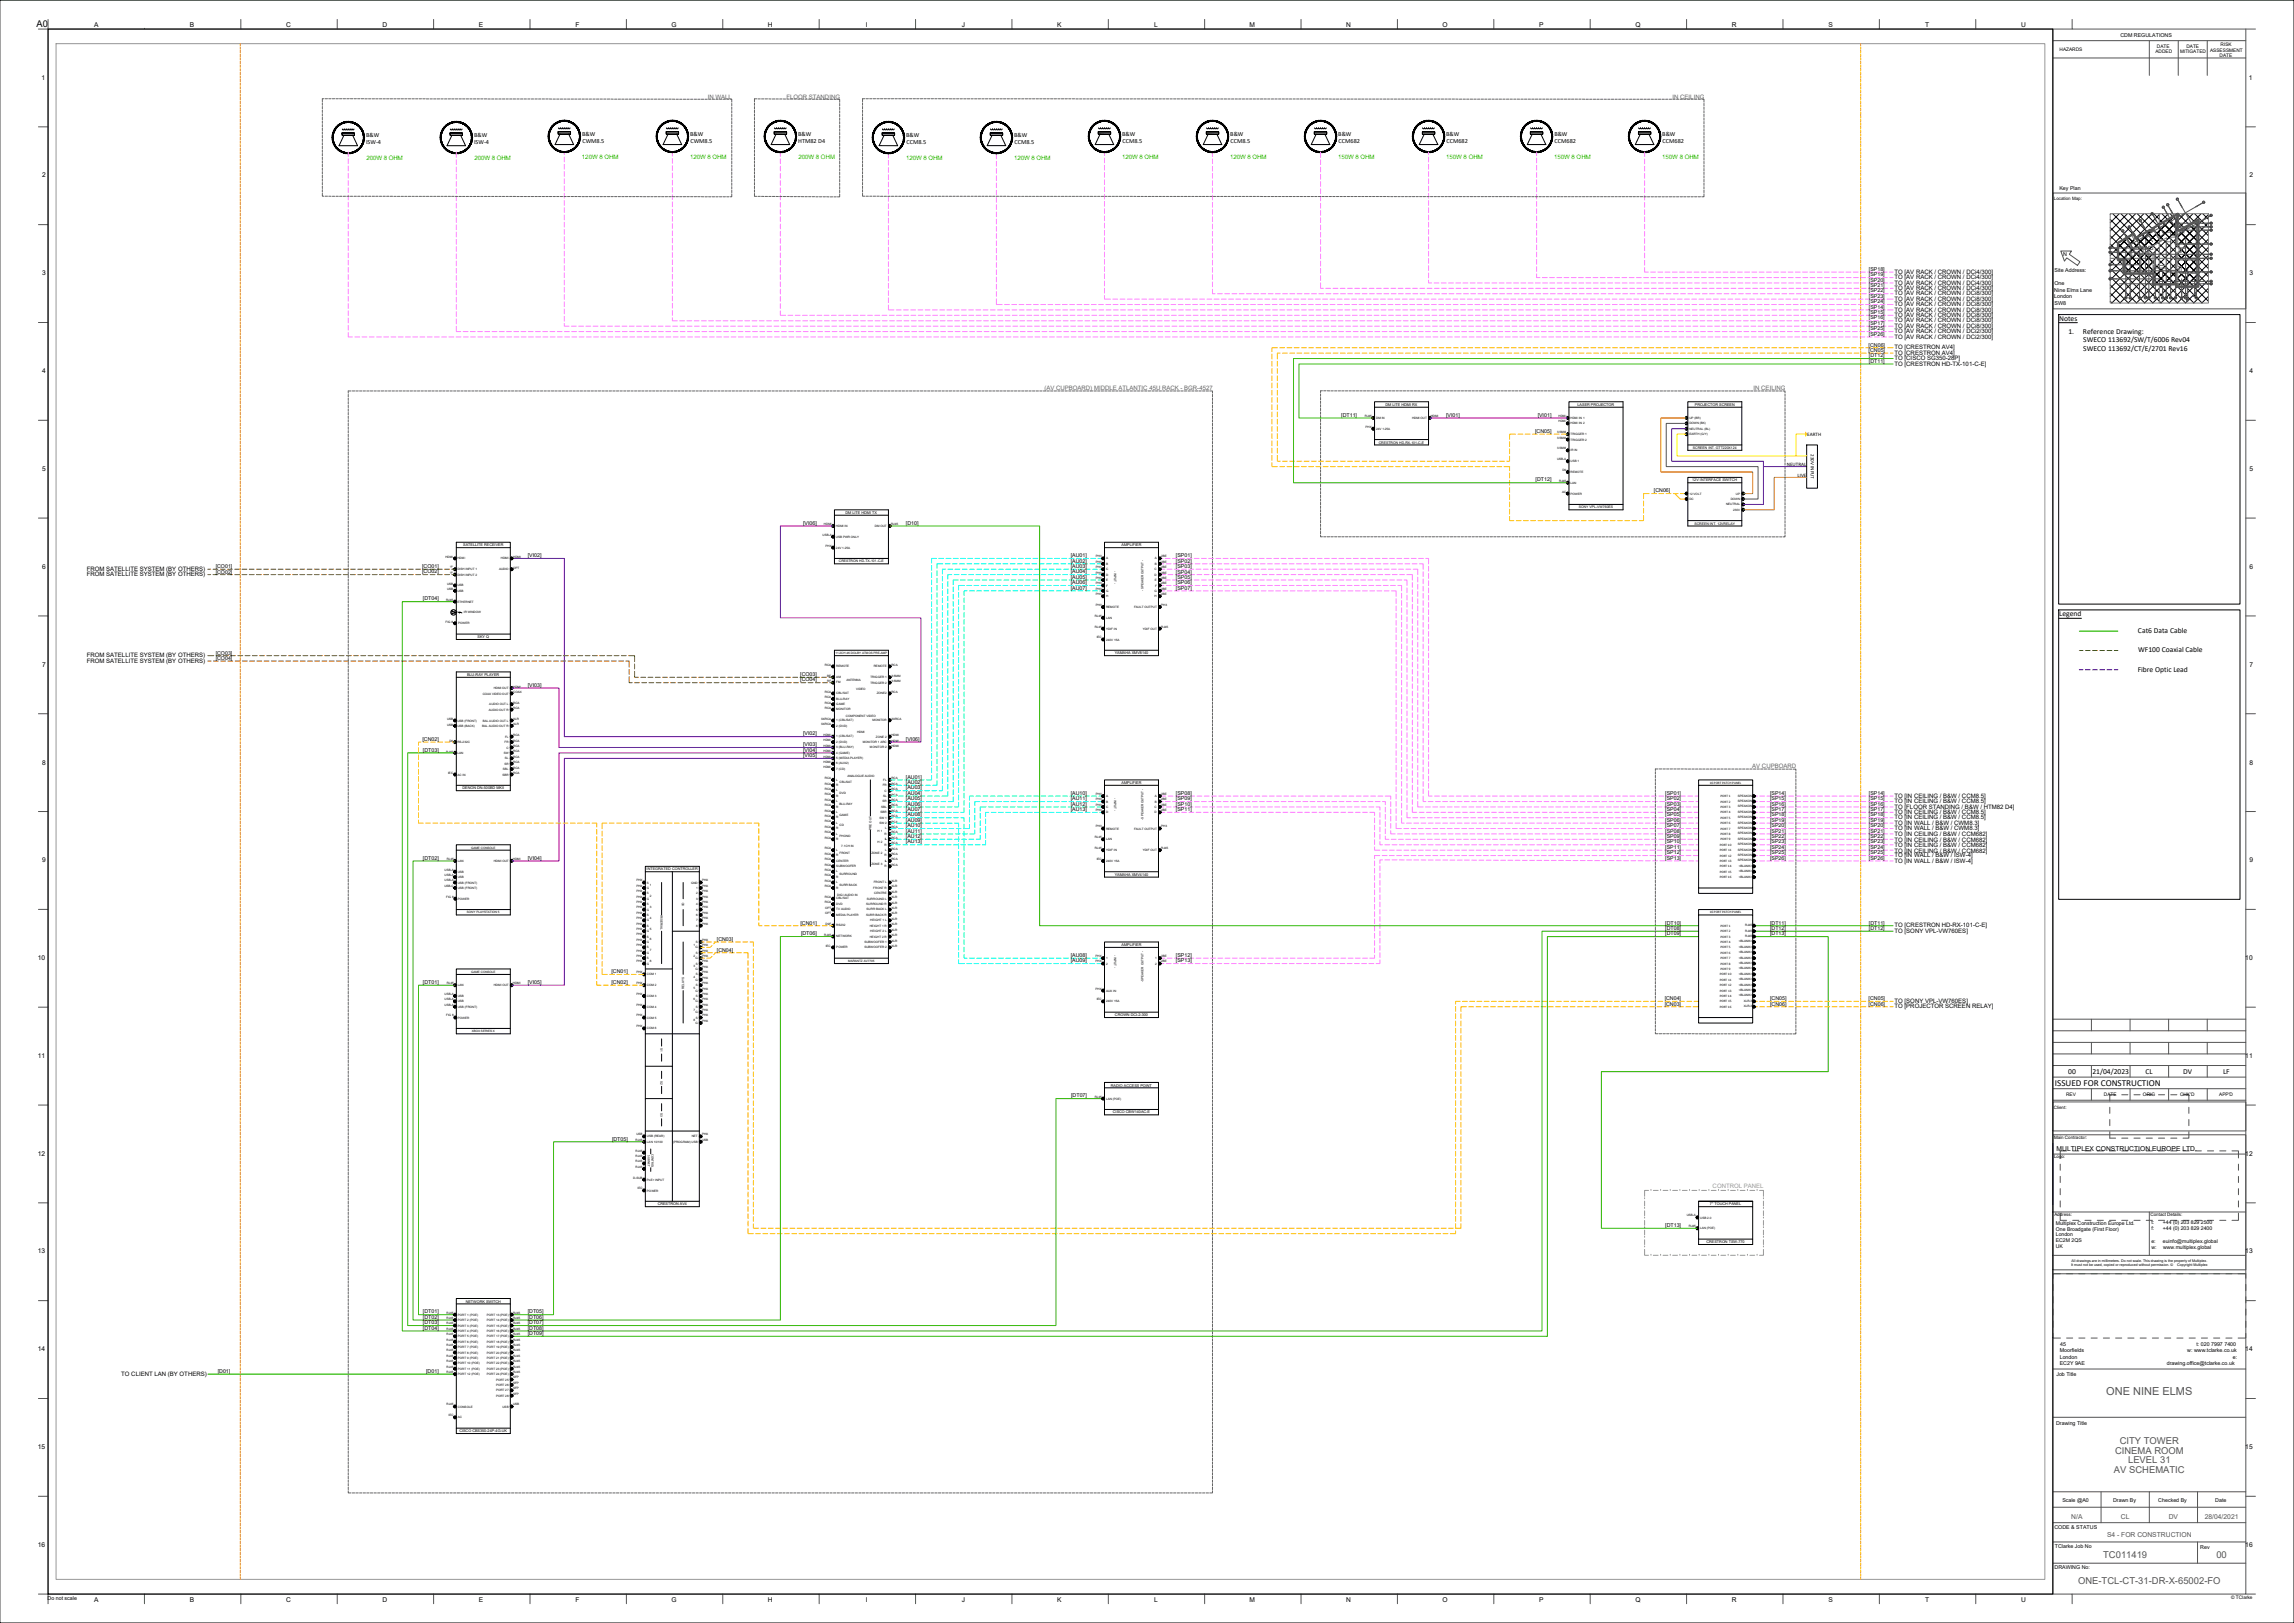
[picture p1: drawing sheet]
<svg xmlns="http://www.w3.org/2000/svg" width="1189mm" height="841mm" viewBox="0 0 1189 841" stroke-linecap="round" stroke-linejoin="round" font-family="sans-serif">
<defs><g id="words">
<text font-size="5.7" fill="#545454" x="1092" y="723">ONE NINE ELMS</text>
<g font-size="4.9" fill="#545454">
<text x="1099" y="748">CITY TOWER</text>
<text x="1096" y="753">CINEMA ROOM</text>
<text x="1103" y="758">LEVEL 31</text>
<text x="1096" y="763">AV SCHEMATIC</text>
<text x="1090" y="807">TC011419</text>
<text x="1149" y="807">00</text>
<text x="1077" y="821">ONE-TCL-CT-31-DR-X-65002-FO</text>
</g>
<text font-size="4.8" x="19" y="14">A0</text>
<text font-size="4.7" x="1065" y="563">ISSUED FOR CONSTRUCTION</text>
<g font-size="3.9">
<text x="1067" y="166">Notes</text>
<text x="1072" y="173">1.</text>
<text x="1079" y="173">Reference Drawing:</text>
<text x="1080" y="177">SWECO 113692/SW/T/6006 Rev04</text>
<text x="1080" y="182">SWECO 113692/CT/E/2701 Rev16</text>
<text x="1067" y="319">Legend</text>
<text x="1108" y="328">Cat6 Data Cable</text>
<text x="1108" y="338">WF100 Coaxial Cable</text>
<text x="1108" y="348">Fibre Optic Lead</text>
<text x="1072" y="556">00</text>
<text x="1084" y="556">21/04/2023</text>
<text x="1112" y="556">CL</text>
<text x="1131" y="556">DV</text>
<text x="1152" y="556">LF</text>
</g>
<text font-size="3.5" x="1066" y="597">MULTIPLEX CONSTRUCTION EUROPE LTD.</text>
<g font-size="3.5" fill="#545454">
<text x="1073" y="787">N/A</text>
<text x="1099" y="787">CL</text>
<text x="1124" y="787">DV</text>
<text x="1143" y="787">28/04/2021</text>
<text x="1092" y="796">S4 - FOR CONSTRUCTION</text>
</g>
<g font-size="3.4">
<text x="49" y="14">A</text>
<text x="98" y="14">B</text>
<text x="148" y="14">C</text>
<text x="198" y="14">D</text>
<text x="248" y="14">E</text>
<text x="298" y="14">F</text>
<text x="348" y="14">G</text>
<text x="398" y="14">H</text>
<text x="449" y="14">I</text>
<text x="498" y="14">J</text>
<text x="548" y="14">K</text>
<text x="598" y="14">L</text>
<text x="648" y="14">M</text>
<text x="698" y="14">N</text>
<text x="748" y="14">O</text>
<text x="798" y="14">P</text>
<text x="848" y="14">Q</text>
<text x="897" y="14">R</text>
<text x="948" y="14">S</text>
<text x="998" y="14">T</text>
<text x="1047" y="14">U</text>
<text x="22" y="41">1</text>
<text x="1166" y="41">1</text>
<text x="22" y="92">2</text>
<text x="1166" y="92">2</text>
<text x="22" y="143">3</text>
<text x="1166" y="143">3</text>
<text x="22" y="193">4</text>
<text x="1166" y="193">4</text>
<text x="22" y="244">5</text>
<text x="1166" y="244">5</text>
<text x="22" y="295">6</text>
<text x="1166" y="295">6</text>
<text x="22" y="345">7</text>
<text x="1166" y="345">7</text>
<text x="22" y="396">8</text>
<text x="1166" y="396">8</text>
<text x="22" y="447">9</text>
<text x="1166" y="447">9</text>
<text x="20" y="498">10</text>
<text x="1164" y="498">10</text>
<text x="20" y="548">11</text>
<text x="1164" y="548">11</text>
<text x="20" y="599">12</text>
<text x="1164" y="599">12</text>
<text x="20" y="650">13</text>
<text x="1164" y="650">13</text>
<text x="20" y="700">14</text>
<text x="1164" y="700">14</text>
<text x="20" y="751">15</text>
<text x="1164" y="751">15</text>
<text x="20" y="802">16</text>
<text x="1164" y="802">16</text>
<text x="49" y="830">A</text>
<text x="98" y="830">B</text>
<text x="148" y="830">C</text>
<text x="198" y="830">D</text>
<text x="248" y="830">E</text>
<text x="298" y="830">F</text>
<text x="348" y="830">G</text>
<text x="398" y="830">H</text>
<text x="449" y="830">I</text>
<text x="498" y="830">J</text>
<text x="548" y="830">K</text>
<text x="598" y="830">L</text>
<text x="648" y="830">M</text>
<text x="698" y="830">N</text>
<text x="748" y="830">O</text>
<text x="798" y="830">P</text>
<text x="848" y="830">Q</text>
<text x="897" y="830">R</text>
<text x="948" y="830">S</text>
<text x="998" y="830">T</text>
<text x="1047" y="830">U</text>
</g>
<g font-size="3.2">
<text x="190" y="71">B&amp;W</text>
<text x="246" y="71">B&amp;W</text>
<text x="302" y="70">B&amp;W</text>
<text x="358" y="70">B&amp;W</text>
<text x="414" y="70">B&amp;W</text>
<text x="470" y="71">B&amp;W</text>
<text x="526" y="71">B&amp;W</text>
<text x="582" y="70">B&amp;W</text>
<text x="638" y="70">B&amp;W</text>
<text x="694" y="70">B&amp;W</text>
<text x="750" y="70">B&amp;W</text>
<text x="806" y="70">B&amp;W</text>
<text x="861" y="70">B&amp;W</text>
<text x="190" y="74">ISW-4</text>
<text x="246" y="74">ISW-4</text>
<text x="302" y="74">CWM8.5</text>
<text x="358" y="74">CWM8.5</text>
<text x="414" y="74">HTM82 D4</text>
<text x="470" y="74">CCM8.5</text>
<text x="526" y="74">CCM8.5</text>
<text x="582" y="74">CCM8.5</text>
<text x="638" y="74">CCM8.5</text>
<text x="694" y="74">CCM682</text>
<text x="750" y="74">CCM682</text>
<text x="806" y="74">CCM682</text>
<text x="862" y="74">CCM682</text>
</g>
<g font-size="3.1" fill="#636466">
<text x="367" y="51">IN WALL</text>
<text x="408" y="51">FLOOR STANDING</text>
<text x="867" y="51">IN CEILING</text>
<text x="541" y="202">(AV CUPBOARD) MIDDLE ATLANTIC 45U RACK - BGR-4527</text>
<text x="909" y="202">IN CEILING</text>
<text x="908" y="398">AV CUPBOARD</text>
</g>
<g font-size="3.1" fill="#0f0">
<text x="190" y="83">200W 8 OHM</text>
<text x="246" y="83">200W 8 OHM</text>
<text x="302" y="82">120W 8 OHM</text>
<text x="358" y="82">120W 8 OHM</text>
<text x="414" y="82">200W 8 OHM</text>
<text x="470" y="83">120W 8 OHM</text>
<text x="526" y="83">120W 8 OHM</text>
<text x="582" y="82">120W 8 OHM</text>
<text x="638" y="82">120W 8 OHM</text>
<text x="693" y="82">150W 8 OHM</text>
<text x="749" y="82">150W 8 OHM</text>
<text x="805" y="82">150W 8 OHM</text>
<text x="861" y="82">150W 8 OHM</text>
</g>
<g font-size="3.1">
<text x="982" y="142">TO [AV RACK / CROWN / DCi4/300]</text>
<text x="982" y="145">TO [AV RACK / CROWN / DCi4/300]</text>
<text x="982" y="147">TO [AV RACK / CROWN / DCi4/300]</text>
<text x="982" y="150">TO [AV RACK / CROWN / DCi4/300]</text>
<text x="982" y="156">TO [AV RACK / CROWN / DCi8/300]</text>
<text x="982" y="153">TO [AV RACK / CROWN / DCi8/300]</text>
<text x="982" y="159">TO [AV RACK / CROWN / DCi8/300]</text>
<text x="982" y="161">TO [AV RACK / CROWN / DCi8/300]</text>
<text x="982" y="167">TO [AV RACK / CROWN / DCi8/300]</text>
<text x="982" y="164">TO [AV RACK / CROWN / DCi8/300]</text>
<text x="982" y="173">TO [AV RACK / CROWN / DCi2/300]</text>
<text x="982" y="170">TO [AV RACK / CROWN / DCi8/300]</text>
<text x="982" y="175">TO [AV RACK / CROWN / DCi2/300]</text>
<text x="982" y="184">TO [CRESTRON AV4]</text>
<text x="982" y="181">TO [CRESTRON AV4]</text>
<text x="982" y="189">TO [CRESTRON HD-TX-101-C-E]</text>
<text x="982" y="187">TO [CISCO SG350-28P]</text>
<text x="45" y="296">FROM SATELLITE SYSTEM (BY OTHERS)</text>
<text x="45" y="299">FROM SATELLITE SYSTEM (BY OTHERS)</text>
<text x="45" y="341">FROM SATELLITE SYSTEM (BY OTHERS)</text>
<text x="45" y="343">FROM SATELLITE SYSTEM (BY OTHERS)</text>
<text x="982" y="413">TO [IN CEILING / B&amp;W / CCM8.5]</text>
<text x="982" y="419">TO [FLOOR STANDING / B&amp;W / HTM82 D4]</text>
<text x="982" y="416">TO [IN CEILING / B&amp;W / CCM8.5]</text>
<text x="982" y="422">TO [IN CEILING / B&amp;W / CCM8.5]</text>
<text x="982" y="425">TO [IN CEILING / B&amp;W / CCM8.5]</text>
<text x="982" y="430">TO [IN WALL / B&amp;W / CWM8.3]</text>
<text x="982" y="427">TO [IN WALL / B&amp;W / CWM8.3]</text>
<text x="982" y="433">TO [IN CEILING / B&amp;W / CCM682]</text>
<text x="982" y="436">TO [IN CEILING / B&amp;W / CCM682]</text>
<text x="982" y="439">TO [IN CEILING / B&amp;W / CCM682]</text>
<text x="982" y="442">TO [IN CEILING / B&amp;W / CCM682]</text>
<text x="982" y="447">TO [IN WALL / B&amp;W / ISW-4]</text>
<text x="982" y="444">TO [IN WALL / B&amp;W / ISW-4]</text>
<text x="982" y="483">TO [SONY VPL-VW760ES]</text>
<text x="982" y="481">TO [CRESTRON HD-RX-101-C-E]</text>
<text x="982" y="520">TO [SONY VPL-VW760ES]</text>
<text x="982" y="523">TO [PROJECTOR SCREEN RELAY]</text>
<text x="63" y="713">TO CLIENT LAN (BY OTHERS)</text>
</g>
<text font-size="3.1" fill="#989898" x="888" y="616">CONTROL PANEL</text>
<g font-size="2.8">
<text x="1069" y="133">N</text>
<text x="1065" y="141">Site Address:</text>
<text x="1065" y="148">One</text>
<text x="1065" y="151">Nine Elms Lane</text>
<text x="1065" y="155">London</text>
<text x="1065" y="158">SW8</text>
</g>
<g font-size="2.7">
<text x="1099" y="19">CDM REGULATIONS</text>
<text x="1067" y="99">Key Plan</text>
<text x="969" y="140">[SP18]</text>
<text x="969" y="143">[SP19]</text>
<text x="969" y="146">[SP20]</text>
<text x="969" y="149">[SP21]</text>
<text x="969" y="152">[SP22]</text>
<text x="969" y="154">[SP23]</text>
<text x="969" y="160">[SP14]</text>
<text x="969" y="157">[SP24]</text>
<text x="969" y="163">[SP15]</text>
<text x="969" y="166">[SP16]</text>
<text x="969" y="168">[SP17]</text>
<text x="969" y="171">[SP25]</text>
<text x="969" y="174">[SP26]</text>
<text x="968" y="180">[CN06]</text>
<text x="968" y="182">[CN05]</text>
<text x="969" y="185">[DT12]</text>
<text x="969" y="188">[DT11]</text>
<text x="695" y="216">[DT11]</text>
<text x="749" y="216">[VI01]</text>
<text x="797" y="216">[VI01]</text>
<text x="796" y="224">[CN05]</text>
<text x="796" y="249">[DT12]</text>
<text x="857" y="255">[CN06]</text>
<text x="416" y="272">[VI06]</text>
<text x="469" y="272">[D10]</text>
<text x="274" y="289">[VI02]</text>
<text x="555" y="292">[AU02]</text>
<text x="555" y="289">[AU01]</text>
<text x="609" y="289">[SP01]</text>
<text x="609" y="291">[SP02]</text>
<text x="112" y="297">[CO02]</text>
<text x="112" y="294">[CO01]</text>
<text x="219" y="294">[CO01]</text>
<text x="219" y="297">[CO02]</text>
<text x="555" y="300">[AU05]</text>
<text x="555" y="297">[AU04]</text>
<text x="555" y="294">[AU03]</text>
<text x="609" y="294">[SP03]</text>
<text x="609" y="297">[SP04]</text>
<text x="555" y="306">[AU07]</text>
<text x="555" y="303">[AU06]</text>
<text x="609" y="300">[SP05]</text>
<text x="609" y="303">[SP06]</text>
<text x="609" y="306">[SP07]</text>
<text x="219" y="311">[DT04]</text>
<text x="112" y="342">[CO04]</text>
<text x="112" y="339">[CO03]</text>
<text x="415" y="350">[CO03]</text>
<text x="415" y="353">[CO04]</text>
<text x="274" y="356">[VI03]</text>
<text x="219" y="384">[CN02]</text>
<text x="416" y="381">[VI02]</text>
<text x="469" y="384">[VI06]</text>
<text x="219" y="389">[DT03]</text>
<text x="416" y="387">[VI03]</text>
<text x="416" y="389">[VI04]</text>
<text x="416" y="392">[VI05]</text>
<text x="469" y="404">[AU01]</text>
<text x="469" y="406">[AU02]</text>
<text x="469" y="409">[AU03]</text>
<text x="469" y="412">[AU04]</text>
<text x="555" y="412">[AU10]</text>
<text x="609" y="412">[SP08]</text>
<text x="863" y="412">[SP01]</text>
<text x="917" y="412">[SP14]</text>
<text x="969" y="412">[SP14]</text>
<text x="469" y="415">[AU05]</text>
<text x="469" y="417">[AU06]</text>
<text x="555" y="417">[AU12]</text>
<text x="555" y="415">[AU11]</text>
<text x="609" y="415">[SP09]</text>
<text x="609" y="417">[SP10]</text>
<text x="863" y="415">[SP02]</text>
<text x="863" y="417">[SP03]</text>
<text x="917" y="415">[SP15]</text>
<text x="917" y="417">[SP16]</text>
<text x="969" y="415">[SP15]</text>
<text x="969" y="417">[SP16]</text>
<text x="469" y="420">[AU07]</text>
<text x="469" y="423">[AU08]</text>
<text x="469" y="426">[AU09]</text>
<text x="555" y="420">[AU13]</text>
<text x="609" y="420">[SP11]</text>
<text x="863" y="420">[SP04]</text>
<text x="863" y="423">[SP05]</text>
<text x="863" y="426">[SP06]</text>
<text x="917" y="420">[SP17]</text>
<text x="917" y="423">[SP18]</text>
<text x="917" y="426">[SP19]</text>
<text x="969" y="420">[SP17]</text>
<text x="969" y="423">[SP18]</text>
<text x="969" y="426">[SP19]</text>
<text x="469" y="429">[AU10]</text>
<text x="469" y="431">[AU11]</text>
<text x="863" y="429">[SP07]</text>
<text x="863" y="431">[SP08]</text>
<text x="917" y="429">[SP20]</text>
<text x="917" y="431">[SP21]</text>
<text x="969" y="429">[SP20]</text>
<text x="969" y="431">[SP21]</text>
<text x="469" y="434">[AU12]</text>
<text x="469" y="437">[AU13]</text>
<text x="863" y="434">[SP09]</text>
<text x="863" y="437">[SP10]</text>
<text x="917" y="434">[SP22]</text>
<text x="917" y="437">[SP23]</text>
<text x="969" y="434">[SP22]</text>
<text x="969" y="437">[SP23]</text>
<text x="863" y="440">[SP11]</text>
<text x="863" y="443">[SP12]</text>
<text x="917" y="440">[SP24]</text>
<text x="917" y="443">[SP25]</text>
<text x="969" y="440">[SP24]</text>
<text x="969" y="443">[SP25]</text>
<text x="219" y="445">[DT02]</text>
<text x="274" y="445">[VI04]</text>
<text x="863" y="445">[SP13]</text>
<text x="917" y="445">[SP26]</text>
<text x="969" y="445">[SP26]</text>
<text x="415" y="479">[CN01]</text>
<text x="863" y="479">[DT10]</text>
<text x="917" y="479">[DT11]</text>
<text x="969" y="479">[DT11]</text>
<text x="415" y="485">[DT06]</text>
<text x="863" y="482">[DT08]</text>
<text x="863" y="485">[DT09]</text>
<text x="917" y="482">[DT12]</text>
<text x="917" y="485">[DT13]</text>
<text x="969" y="482">[DT12]</text>
<text x="372" y="488">[CN03]</text>
<text x="372" y="493">[CN04]</text>
<text x="555" y="496">[AU08]</text>
<text x="609" y="496">[SP12]</text>
<text x="555" y="499">[AU09]</text>
<text x="609" y="499">[SP13]</text>
<text x="219" y="510">[DT01]</text>
<text x="274" y="510">[VI05]</text>
<text x="317" y="504">[CN01]</text>
<text x="317" y="510">[CN02]</text>
<text x="863" y="518">[CN04]</text>
<text x="863" y="521">[CN03]</text>
<text x="917" y="521">[CN06]</text>
<text x="917" y="518">[CN05]</text>
<text x="968" y="521">[CN06]</text>
<text x="968" y="518">[CN05]</text>
<text x="555" y="569">[DT07]</text>
<text x="317" y="591">[DT05]</text>
<text x="863" y="636">[DT13]</text>
<text x="1065" y="635">Multiplex Construction Europe Ltd.</text>
<text x="1115" y="634">t:</text>
<text x="1121" y="634">+44 (0) 203 829 2500</text>
<text x="1065" y="641">London</text>
<text x="1065" y="638">One Broadgate (First Floor)</text>
<text x="1115" y="638">f:</text>
<text x="1121" y="637">+44 (0) 203 829 2400</text>
<text x="1065" y="644">EC2M 2QS</text>
<text x="1065" y="647">UK</text>
<text x="1115" y="644">e:</text>
<text x="1115" y="647">w:</text>
<text x="1121" y="644">euinfo@multiplex.global</text>
<text x="1121" y="647">www.multiplex.global</text>
<text x="219" y="681">[DT01]</text>
<text x="219" y="683">[DT02]</text>
<text x="274" y="681">[DT05]</text>
<text x="274" y="683">[DT06]</text>
<text x="219" y="686">[DT03]</text>
<text x="219" y="689">[DT04]</text>
<text x="274" y="686">[DT07]</text>
<text x="274" y="689">[DT08]</text>
<text x="274" y="692">[DT09]</text>
<text x="1067" y="701">Moorfields</text>
<text x="1068" y="698">45</text>
<text x="1134" y="701">w: www.tclarke.co.uk</text>
<text x="1138" y="698">t: 020 7997 7400</text>
<text x="1067" y="704">London</text>
<text x="1067" y="707">EC2Y 9AE</text>
<text x="1123" y="707">drawing.office@tclarke.co.uk</text>
<text x="1157" y="704">e:</text>
<text x="113" y="712">[D01]</text>
<text x="221" y="711">[D01]</text>
<text x="1066" y="713">Job Title</text>
<text x="1066" y="738">Drawing Title</text>
<text x="1069" y="778">Scale @A0</text>
<text x="1095" y="778">Drawn By</text>
<text x="1119" y="778">Checked By</text>
<text x="1148" y="778">Date</text>
<text x="1065" y="792">CODE &amp; STATUS</text>
<text x="1065" y="802">TClarke Job No</text>
<text x="1140" y="803">Rev</text>
<text x="1065" y="813">DRAWING No:</text>
<text x="25" y="829">Do not scale</text>
</g>
<g font-size="2.6">
<text x="937" y="226">EARTH</text>
<text x="939" y="235" transform="rotate(90 939 235)">230V INPUT</text>
<text x="926" y="241">NEUTRAL</text>
<text x="932" y="247">LIVE</text>
</g>
<g font-size="2.5">
<text x="1151" y="24">RISK</text>
<text x="1067" y="26">HAZARDS</text>
<text x="1117" y="28">ADDED</text>
<text x="1118" y="25">DATE</text>
<text x="1130" y="28">MITIGATED</text>
<text x="1133" y="25">DATE</text>
<text x="1145" y="27">ASSESSMENT</text>
<text x="1150" y="29">DATE</text>
<text x="1071" y="568">REV</text>
<text x="1090" y="568">DATE</text>
<text x="1111" y="568">ORIG</text>
<text x="1130" y="568">CHK'D</text>
<text x="1150" y="568">APP'D</text>
<text x="1156" y="829">© TClarke</text>
</g>
<g font-size="2.3">
<text x="1064" y="104">Location Map:</text>
<text x="1064" y="575">Client:</text>
<text x="1064" y="590">Main Contractor:</text>
<text x="1064" y="600">Logo:</text>
<text x="1065" y="630">Address:</text>
<text x="1115" y="630">Contact Details:</text>
</g>
<g font-size="2">
<text x="718" y="210">DM LITE HDMI RX</text>
<text x="818" y="210">LASER PROJECTOR</text>
<text x="878" y="210">PROJECTOR SCREEN</text>
<text x="877" y="249">12V INTERFACE SWITCH</text>
<text x="438" y="266">DM LITE HDMI TX</text>
<text x="240" y="283">SATELLITE RECEIVER</text>
<text x="581" y="283">AMPLIFIER</text>
<text x="247" y="331">SKY Q</text>
<text x="578" y="339">YAMAHA XMV8140</text>
<text x="242" y="350">BLU-RAY PLAYER</text>
<text x="581" y="406">AMPLIFIER</text>
<text x="240" y="409">DENON DN-500BD MKII</text>
<text x="335" y="451">INTEGRATED CONTROLLER</text>
<text x="578" y="454">YAMAHA XMV4140</text>
<text x="581" y="490">AMPLIFIER</text>
<text x="578" y="527">CROWN DCI-2-300</text>
<text x="576" y="563">RADIO ACCESS POINT</text>
<text x="577" y="577">CISCO CBW140AC-E</text>
<text x="341" y="625">CRESTRON AV4</text>
<text x="886" y="625">7&quot; TOUCH PANEL</text>
<text x="884" y="644">CRESTRON TSW-770</text>
<text x="241" y="675">NETWORK SWITCH</text>
<text x="238" y="742">CISCO CBS350-24P-4G-UK</text>
</g>
<g font-size="1.9">
<text x="1074" y="654">All drawings are in millimeters. Do not scale. This drawing is the property of Multiplex.</text>
<text x="1073" y="656">It must not be used, copied or reproduced without permission. ©</text>
<text x="1128" y="656">Copyright Multiplex</text>
</g>
<g font-size="1.8">
<text x="715" y="230">CRESTRON HD-RX-101-C-E</text>
<text x="877" y="233">SCREEN INT. GTT220X124</text>
<text x="818" y="263">SONY VPL-VW760ES</text>
<text x="878" y="272">SCREEN INT. 12VRELAY</text>
<text x="435" y="291">CRESTRON HD-TX-101-C-E</text>
<text x="886" y="406">16 PORT PATCH PANEL</text>
<text x="892" y="413">PORT 1</text>
<text x="892" y="416">PORT 2</text>
<text x="892" y="419">PORT 3</text>
<text x="892" y="421">PORT 4</text>
<text x="892" y="424">PORT 5</text>
<text x="892" y="427">PORT 6</text>
<text x="892" y="430">PORT 7</text>
<text x="892" y="433">PORT 8</text>
<text x="892" y="436">PORT 9</text>
<text x="891" y="438">PORT 10</text>
<text x="891" y="441">PORT 11</text>
<text x="891" y="444">PORT 12</text>
<text x="891" y="449">PORT 14</text>
<text x="891" y="447">PORT 13</text>
<text x="891" y="455">PORT 16</text>
<text x="891" y="452">PORT 15</text>
<text x="886" y="473">16 PORT PATCH PANEL</text>
<text x="892" y="480">PORT 1</text>
<text x="892" y="483">PORT 2</text>
<text x="892" y="486">PORT 3</text>
<text x="892" y="489">PORT 4</text>
<text x="892" y="491">PORT 5</text>
<text x="892" y="494">PORT 6</text>
<text x="892" y="497">PORT 7</text>
<text x="892" y="500">PORT 8</text>
<text x="892" y="503">PORT 9</text>
<text x="891" y="505">PORT 10</text>
<text x="891" y="508">PORT 11</text>
<text x="891" y="511">PORT 12</text>
<text x="891" y="514">PORT 13</text>
<text x="891" y="517">PORT 14</text>
<text x="891" y="519">PORT 15</text>
<text x="891" y="522">PORT 16</text>
<text x="336" y="599" transform="rotate(90 336 599)">SUBNET</text>
<text x="338" y="598" transform="rotate(90 338 598)">CONTROL</text>
</g>
<g font-size="1.6">
<text x="741" y="216">HDMI</text>
<text x="707" y="216">RJ45</text>
<text x="708" y="222">PHX</text>
<text x="713" y="217">DM IN</text>
<text x="732" y="217">HDMI OUT</text>
<text x="808" y="219">HDMI</text>
<text x="808" y="216">HDMI</text>
<text x="814" y="220">HDMI IN 2</text>
<text x="814" y="217">HDMI IN 1</text>
<text x="876" y="217">UP (BR)</text>
<text x="876" y="220">DOWN (BK)</text>
<text x="713" y="223">24V 1.25A</text>
<text x="807" y="227">3.5MM</text>
<text x="807" y="224">3.5MM</text>
<text x="814" y="226">TRIGGER 1</text>
<text x="876" y="226">EARTH (G/Y)</text>
<text x="876" y="223">NEUTRAL (BL)</text>
<text x="807" y="233">3.5MM</text>
<text x="814" y="228">TRIGGER 2</text>
<text x="814" y="234">IR IN</text>
<text x="807" y="238">USB-A</text>
<text x="814" y="240">USB 1</text>
<text x="810" y="244">D9</text>
<text x="814" y="245">REMOTE</text>
<text x="808" y="250">RJ45</text>
<text x="814" y="251">LAN</text>
<text x="810" y="255">AC</text>
<text x="814" y="256">POWER</text>
<text x="876" y="256">12 VOLT</text>
<text x="900" y="256">UP</text>
<text x="876" y="259">DC</text>
<text x="895" y="262">NEUTRAL</text>
<text x="897" y="259">DOWN</text>
<text x="898" y="265">230V</text>
<text x="427" y="272">HDMI</text>
<text x="433" y="273">HDMI IN</text>
<text x="453" y="273">DM OUT</text>
<text x="462" y="272">RJ45</text>
<text x="426" y="278">USB-A</text>
<text x="433" y="279">USB PWR ONLY</text>
<text x="428" y="283">PHX</text>
<text x="433" y="284">24V 1.25A</text>
<text x="231" y="289">HDMI</text>
<text x="237" y="290">HDMI</text>
<text x="260" y="290">HDMI</text>
<text x="266" y="289">HDMI</text>
<text x="568" y="289">PH3</text>
<text x="568" y="292">PH3</text>
<text x="573" y="290">A</text>
<text x="573" y="293">B</text>
<text x="598" y="290">A</text>
<text x="598" y="293">B</text>
<text x="602" y="289">2BE</text>
<text x="602" y="292">2BE</text>
<text x="233" y="295">'F'</text>
<text x="233" y="297">'F'</text>
<text x="237" y="295">DISH INPUT 1</text>
<text x="237" y="298">DISH INPUT 2</text>
<text x="259" y="295">AUDIO</text>
<text x="266" y="295">OPT</text>
<text x="568" y="294">PH3</text>
<text x="568" y="297">PH3</text>
<text x="573" y="296">C</text>
<text x="573" y="298">D</text>
<text x="577" y="296" transform="rotate(90 577 296)">- INPUT -</text>
<text x="598" y="296">C</text>
<text x="598" y="298">D</text>
<text x="602" y="294">2BE</text>
<text x="602" y="297">2BE</text>
<text x="232" y="303">USB</text>
<text x="232" y="306">USB</text>
<text x="237" y="304">USB</text>
<text x="568" y="300">PH3</text>
<text x="568" y="303">PH3</text>
<text x="568" y="306">PH3</text>
<text x="573" y="301">E</text>
<text x="573" y="304">F</text>
<text x="598" y="301">E</text>
<text x="599" y="304">F</text>
<text x="602" y="300">2BE</text>
<text x="602" y="306">2BE</text>
<text x="602" y="303">2BE</text>
<text x="231" y="311">RJ45</text>
<text x="237" y="307">USB</text>
<text x="568" y="308">PH3</text>
<text x="573" y="307">G</text>
<text x="573" y="310">H</text>
<text x="593" y="306" transform="rotate(-90 593 306)">- SPEAKER OUTPUT -</text>
<text x="598" y="307">G</text>
<text x="598" y="310">H</text>
<text x="602" y="308">2BE</text>
<text x="237" y="312">ETHERNET</text>
<text x="240" y="318">IR WINDOW</text>
<text x="568" y="314">PH3</text>
<text x="573" y="315">REMOTE</text>
<text x="588" y="315">FAULT OUTPUT</text>
<text x="602" y="314">PH3</text>
<text x="231" y="323">FIG 8</text>
<text x="237" y="323">POWER</text>
<text x="567" y="320">RJ45</text>
<text x="573" y="321">LAN</text>
<text x="567" y="325">RJ45</text>
<text x="573" y="326">YDIF IN</text>
<text x="592" y="326">YDIF OUT</text>
<text x="602" y="325">RJ45</text>
<text x="568" y="331">IEC</text>
<text x="573" y="332">240V 15A</text>
<text x="433" y="339">11.2CH 4K DOLBY ATMOS PRE-AMP</text>
<text x="428" y="345">RCA</text>
<text x="433" y="346">REMOTE</text>
<text x="453" y="346">REMOTE</text>
<text x="462" y="345">RCA</text>
<text x="429" y="351">BE</text>
<text x="429" y="353">RF</text>
<text x="433" y="351">AM</text>
<text x="439" y="353">ANTENNA</text>
<text x="451" y="351">TRIGGER 1</text>
<text x="462" y="351">3.5MM</text>
<text x="462" y="353">3.5MM</text>
<text x="250" y="360">COAX VIDEO OUT</text>
<text x="256" y="357">HDMI OUT</text>
<text x="266" y="356">HDMI</text>
<text x="266" y="359">COAX</text>
<text x="428" y="359">RCA</text>
<text x="433" y="360">CBL/SAT</text>
<text x="433" y="354">FM</text>
<text x="444" y="358">VIDEO</text>
<text x="451" y="354">TRIGGER 2</text>
<text x="454" y="360">ZONE2</text>
<text x="462" y="359">RCA</text>
<text x="254" y="366">AUDIO OUT L</text>
<text x="266" y="365">RCA</text>
<text x="428" y="362">RCA</text>
<text x="428" y="365">RCA</text>
<text x="433" y="362">BLU-RAY</text>
<text x="433" y="365">GAME</text>
<text x="253" y="368">AUDIO OUT R</text>
<text x="266" y="367">RCA</text>
<text x="428" y="367">RCA</text>
<text x="433" y="368">MONITOR</text>
<text x="438" y="372">COMPONENT VIDEO</text>
<text x="232" y="373">USB</text>
<text x="232" y="376">USB</text>
<text x="237" y="374">USB (FRONT)</text>
<text x="237" y="377">USB (BACK)</text>
<text x="250" y="377">BAL AUDIO OUT R</text>
<text x="250" y="374">BAL AUDIO OUT L</text>
<text x="266" y="376">XLR</text>
<text x="266" y="373">XLR</text>
<text x="426" y="373">3XRCA</text>
<text x="426" y="376">3XRCA</text>
<text x="433" y="374">1 (CBL/SAT)</text>
<text x="433" y="376">2 (DVD)</text>
<text x="452" y="374">MONITOR</text>
<text x="462" y="373">3XRCA</text>
<text x="262" y="382">FL</text>
<text x="266" y="381">RCA</text>
<text x="427" y="381">HDMI</text>
<text x="433" y="382">1 (CBL/SAT)</text>
<text x="444" y="380">HDMI</text>
<text x="454" y="382">ZONE 2</text>
<text x="462" y="381">HDMI</text>
<text x="233" y="384">D9</text>
<text x="237" y="385">RS-232C</text>
<text x="262" y="385">FR</text>
<text x="262" y="388">C</text>
<text x="266" y="384">RCA</text>
<text x="266" y="387">RCA</text>
<text x="266" y="390">RCA</text>
<text x="427" y="387">HDMI</text>
<text x="427" y="384">HDMI</text>
<text x="427" y="390">HDMI</text>
<text x="433" y="388">3 (BLU-RAY)</text>
<text x="433" y="385">2 (DVD)</text>
<text x="447" y="385">MONITOR 1 ARC</text>
<text x="451" y="388">MONITOR 2</text>
<text x="462" y="384">HDMI</text>
<text x="462" y="387">HDMI</text>
<text x="231" y="390">RJ45</text>
<text x="237" y="391">LAN</text>
<text x="261" y="391">SW</text>
<text x="262" y="394">SL</text>
<text x="266" y="393">RCA</text>
<text x="266" y="395">RCA</text>
<text x="427" y="393">HDMI</text>
<text x="427" y="395">HDMI</text>
<text x="433" y="393">5 (MEDIA PLAYER)</text>
<text x="433" y="390">4 (GAME)</text>
<text x="232" y="401">IEC</text>
<text x="260" y="402">SBR</text>
<text x="261" y="399">SBL</text>
<text x="261" y="396">SR</text>
<text x="266" y="398">RCA</text>
<text x="266" y="401">RCA</text>
<text x="427" y="398">HDMI</text>
<text x="433" y="396">6 (AUX2)</text>
<text x="433" y="399">7 (CD)</text>
<text x="237" y="402">AC IN</text>
<text x="428" y="404">RCA</text>
<text x="428" y="407">RCA</text>
<text x="433" y="407">R</text>
<text x="433" y="404">L</text>
<text x="435" y="406">CBL/SAT</text>
<text x="439" y="402">ANALOGUE AUDIO</text>
<text x="457" y="407">FR</text>
<text x="458" y="405">FL</text>
<text x="462" y="404">RCA</text>
<text x="462" y="407">RCA</text>
<text x="428" y="412">RCA</text>
<text x="428" y="409">RCA</text>
<text x="433" y="413">R</text>
<text x="433" y="410">L</text>
<text x="435" y="411">DVD</text>
<text x="458" y="413">SL</text>
<text x="458" y="410">C</text>
<text x="462" y="412">RCA</text>
<text x="462" y="409">RCA</text>
<text x="568" y="412">PH3</text>
<text x="573" y="413">A</text>
<text x="577" y="414" transform="rotate(90 577 414)">- INPUT -</text>
<text x="598" y="413">A</text>
<text x="602" y="412">2BE</text>
<text x="901" y="413">SPEAKON</text>
<text x="428" y="418">RCA</text>
<text x="428" y="415">RCA</text>
<text x="433" y="418">R</text>
<text x="433" y="416">L</text>
<text x="435" y="417">BLU-RAY</text>
<text x="457" y="419">SBL</text>
<text x="457" y="416">SR</text>
<text x="462" y="415">RCA</text>
<text x="462" y="418">RCA</text>
<text x="568" y="415">PH3</text>
<text x="568" y="418">PH3</text>
<text x="573" y="416">B</text>
<text x="573" y="419">C</text>
<text x="598" y="419">C</text>
<text x="598" y="416">B</text>
<text x="602" y="415">2BE</text>
<text x="602" y="418">2BE</text>
<text x="901" y="416">SPEAKON</text>
<text x="901" y="418">SPEAKON</text>
<text x="428" y="423">RCA</text>
<text x="428" y="421">RCA</text>
<text x="433" y="424">R</text>
<text x="433" y="421">L</text>
<text x="435" y="423">GAME</text>
<text x="456" y="424">SW 1</text>
<text x="456" y="421">SBR</text>
<text x="462" y="421">RCA</text>
<text x="462" y="423">RCA</text>
<text x="568" y="420">PH3</text>
<text x="573" y="421">D</text>
<text x="593" y="425" transform="rotate(-90 593 425)">- SPEAKER OUTPUT -</text>
<text x="598" y="421">D</text>
<text x="602" y="420">2BE</text>
<text x="901" y="421">SPEAKON</text>
<text x="901" y="424">SPEAKON</text>
<text x="428" y="429">RCA</text>
<text x="428" y="426">RCA</text>
<text x="428" y="432">RCA</text>
<text x="433" y="430">R</text>
<text x="433" y="427">L</text>
<text x="435" y="428">CD</text>
<text x="452" y="430" transform="rotate(-90 452 430)">PRE OUT</text>
<text x="455" y="431">H 1</text>
<text x="456" y="427">SW 2</text>
<text x="459" y="430">L</text>
<text x="462" y="426">RCA</text>
<text x="462" y="432">RCA</text>
<text x="462" y="429">RCA</text>
<text x="568" y="429">PH3</text>
<text x="573" y="430">REMOTE</text>
<text x="588" y="430">FAULT OUTPUT</text>
<text x="602" y="429">PH3</text>
<text x="901" y="427">SPEAKON</text>
<text x="901" y="430">SPEAKON</text>
<text x="428" y="435">RCA</text>
<text x="433" y="435">R</text>
<text x="433" y="432">L</text>
<text x="435" y="434">PHONO</text>
<text x="455" y="437">H 2</text>
<text x="458" y="433">R</text>
<text x="459" y="435">L</text>
<text x="462" y="437">RCA</text>
<text x="462" y="435">RCA</text>
<text x="567" y="434">RJ45</text>
<text x="573" y="436">LAN</text>
<text x="901" y="432">SPEAKON</text>
<text x="901" y="435">SPEAKON</text>
<text x="901" y="438">SPEAKON</text>
<text x="244" y="440">GAME CONSOLE</text>
<text x="428" y="440">RCA</text>
<text x="428" y="443">RCA</text>
<text x="433" y="444">R</text>
<text x="433" y="441">L</text>
<text x="435" y="442">FRONT</text>
<text x="436" y="439">7.1CH IN</text>
<text x="452" y="442">ZONE 2</text>
<text x="458" y="438">R</text>
<text x="458" y="444">R</text>
<text x="459" y="441">L</text>
<text x="462" y="443">RCA</text>
<text x="462" y="440">RCA</text>
<text x="567" y="440">RJ45</text>
<text x="573" y="441">YDIF IN</text>
<text x="592" y="441">YDIF OUT</text>
<text x="602" y="440">RJ45</text>
<text x="901" y="441">SPEAKON</text>
<text x="901" y="444">SPEAKON</text>
<text x="231" y="446">RJ45</text>
<text x="237" y="447">LAN</text>
<text x="256" y="447">HDMI OUT</text>
<text x="266" y="446">HDMI</text>
<text x="428" y="449">RCA</text>
<text x="428" y="446">RCA</text>
<text x="433" y="449">SUBWOOFER</text>
<text x="433" y="446">CENTER</text>
<text x="452" y="448">ZONE 3</text>
<text x="458" y="449">R</text>
<text x="459" y="447">L</text>
<text x="462" y="449">RCA</text>
<text x="462" y="446">RCA</text>
<text x="568" y="446">IEC</text>
<text x="573" y="447">240V 15A</text>
<text x="901" y="446">SPEAKON</text>
<text x="901" y="449">&lt;BLANK&gt;</text>
<text x="230" y="451">USB-A</text>
<text x="230" y="454">USB-A</text>
<text x="237" y="452">USB</text>
<text x="237" y="455">USB</text>
<text x="428" y="454">RCA</text>
<text x="428" y="451">RCA</text>
<text x="433" y="455">R</text>
<text x="433" y="452">L</text>
<text x="435" y="453">SURROUND</text>
<text x="901" y="452">&lt;BLANK&gt;</text>
<text x="901" y="455">&lt;BLANK&gt;</text>
<text x="230" y="460">USB-C</text>
<text x="230" y="457">USB-A</text>
<text x="237" y="458">USB (FRONT)</text>
<text x="237" y="461">USB (FRONT)</text>
<text x="330" y="457">PHX</text>
<text x="330" y="460">PHX</text>
<text x="335" y="458">S</text>
<text x="335" y="461">G</text>
<text x="337" y="459">1</text>
<text x="358" y="458">GND</text>
<text x="361" y="461">1</text>
<text x="364" y="457">PHX</text>
<text x="364" y="460">PHX</text>
<text x="428" y="460">RCA</text>
<text x="428" y="457">RCA</text>
<text x="433" y="460">R</text>
<text x="433" y="458">L</text>
<text x="435" y="459">SURR BACK</text>
<text x="453" y="461">FRONT R</text>
<text x="453" y="458">FRONT L</text>
<text x="462" y="460">XLR</text>
<text x="462" y="457">XLR</text>
<text x="231" y="465">FIG 8</text>
<text x="237" y="466">POWER</text>
<text x="330" y="462">PHX</text>
<text x="330" y="465">PHX</text>
<text x="330" y="468">PHX</text>
<text x="335" y="463">S</text>
<text x="335" y="466">G</text>
<text x="337" y="465">2</text>
<text x="361" y="463">2</text>
<text x="361" y="466">3</text>
<text x="364" y="462">PHX</text>
<text x="364" y="465">PHX</text>
<text x="364" y="468">PHX</text>
<text x="428" y="465">RCA</text>
<text x="433" y="466">CBL/SAT</text>
<text x="434" y="464">DIGI AUDIO IN</text>
<text x="449" y="466">SURROUND L</text>
<text x="453" y="463">CENTRE</text>
<text x="462" y="463">XLR</text>
<text x="462" y="465">XLR</text>
<text x="242" y="473">SONY PLAYSTATION 5</text>
<text x="330" y="471">PHX</text>
<text x="330" y="474">PHX</text>
<text x="335" y="469">S</text>
<text x="335" y="472">G</text>
<text x="337" y="470">3</text>
<text x="355" y="470" transform="rotate(-90 355 470)">I/O</text>
<text x="361" y="469">4</text>
<text x="361" y="472">5</text>
<text x="364" y="471">PHX</text>
<text x="364" y="474">PHX</text>
<text x="428" y="468">RCA</text>
<text x="428" y="474">OPT</text>
<text x="428" y="471">OPT</text>
<text x="433" y="469">DVD</text>
<text x="433" y="472">TV AUDIO</text>
<text x="449" y="469">SURROUND R</text>
<text x="449" y="472">SURR BACK L</text>
<text x="462" y="468">XLR</text>
<text x="462" y="471">XLR</text>
<text x="462" y="474">XLR</text>
<text x="330" y="476">PHX</text>
<text x="330" y="479">PHX</text>
<text x="335" y="475">S</text>
<text x="335" y="477">G</text>
<text x="337" y="476">4</text>
<text x="342" y="474" transform="rotate(90 342 474)">IR/SERIAL</text>
<text x="361" y="475">6</text>
<text x="361" y="477">7</text>
<text x="364" y="476">PHX</text>
<text x="364" y="479">PHX</text>
<text x="428" y="479">D9F</text>
<text x="433" y="474">MEDIA PLAYER</text>
<text x="449" y="475">SURR BACK R</text>
<text x="451" y="477">HEIGHT 1 L</text>
<text x="462" y="477">XLR</text>
<text x="462" y="479">XLR</text>
<text x="904" y="480">RJ45</text>
<text x="330" y="482">PHX</text>
<text x="330" y="485">PHX</text>
<text x="335" y="480">S</text>
<text x="335" y="483">G</text>
<text x="335" y="486">S</text>
<text x="337" y="482">5</text>
<text x="361" y="480">8</text>
<text x="427" y="485">RJ45</text>
<text x="433" y="480">RS232</text>
<text x="433" y="486">NETWORK</text>
<text x="451" y="480">HEIGHT 1 R</text>
<text x="451" y="486">HEIGHT 2 R</text>
<text x="451" y="483">HEIGHT 2 L</text>
<text x="462" y="482">XLR</text>
<text x="462" y="485">XLR</text>
<text x="904" y="483">RJ45</text>
<text x="904" y="486">RJ45</text>
<text x="330" y="488">PHX</text>
<text x="330" y="490">PHX</text>
<text x="335" y="489">G</text>
<text x="335" y="491">S</text>
<text x="337" y="487">6</text>
<text x="359" y="490">1</text>
<text x="360" y="491">G</text>
<text x="361" y="489">S</text>
<text x="364" y="488">PHX</text>
<text x="364" y="490">PHX</text>
<text x="428" y="491">IEC</text>
<text x="433" y="491">POWER</text>
<text x="448" y="489">SUBWOOFER 1</text>
<text x="448" y="491">SUBWOOFER 2</text>
<text x="462" y="488">XLR</text>
<text x="462" y="491">XLR</text>
<text x="901" y="488">&lt;BLANK&gt;</text>
<text x="901" y="491">&lt;BLANK&gt;</text>
<text x="330" y="493">PHX</text>
<text x="330" y="496">PHX</text>
<text x="335" y="494">G</text>
<text x="335" y="497">S</text>
<text x="337" y="493">7</text>
<text x="359" y="496">2</text>
<text x="360" y="497">G</text>
<text x="361" y="494">S</text>
<text x="364" y="493">PHX</text>
<text x="364" y="496">PHX</text>
<text x="568" y="496">PHX</text>
<text x="573" y="497">1</text>
<text x="577" y="495" transform="rotate(90 577 495)">- INPUT -</text>
<text x="599" y="497">1</text>
<text x="602" y="496">2BE</text>
<text x="901" y="494">&lt;BLANK&gt;</text>
<text x="901" y="497">&lt;BLANK&gt;</text>
<text x="330" y="499">PHX</text>
<text x="335" y="500">G</text>
<text x="337" y="498">8</text>
<text x="359" y="501">3</text>
<text x="360" y="503">G</text>
<text x="361" y="500">S</text>
<text x="364" y="499">PHX</text>
<text x="364" y="502">PHX</text>
<text x="440" y="498">MARANTZ AV7705</text>
<text x="568" y="499">PHX</text>
<text x="573" y="500">2</text>
<text x="599" y="500">2</text>
<text x="602" y="499">2BE</text>
<text x="901" y="500">&lt;BLANK&gt;</text>
<text x="901" y="502">&lt;BLANK&gt;</text>
<text x="231" y="510">RJ45</text>
<text x="244" y="504">GAME CONSOLE</text>
<text x="266" y="510">HDMI</text>
<text x="330" y="504">PHX</text>
<text x="330" y="510">PHX</text>
<text x="335" y="505">COM 1</text>
<text x="359" y="507">4</text>
<text x="360" y="508">G</text>
<text x="361" y="505">S</text>
<text x="364" y="504">PHX</text>
<text x="364" y="507">PHX</text>
<text x="364" y="510">PHX</text>
<text x="593" y="509" transform="rotate(-90 593 509)">- SPEAKER OUTPUT -</text>
<text x="901" y="505">&lt;BLANK&gt;</text>
<text x="901" y="508">&lt;BLANK&gt;</text>
<text x="230" y="516">USB-A</text>
<text x="237" y="511">LAN</text>
<text x="256" y="511">HDMI OUT</text>
<text x="330" y="516">PHX</text>
<text x="335" y="511">COM 2</text>
<text x="355" y="512" transform="rotate(-90 355 512)">RELAYS</text>
<text x="359" y="512">5</text>
<text x="360" y="514">G</text>
<text x="361" y="511">S</text>
<text x="364" y="513">PHX</text>
<text x="364" y="516">PHX</text>
<text x="568" y="513">PHX</text>
<text x="573" y="514">AUX IN</text>
<text x="901" y="511">&lt;BLANK&gt;</text>
<text x="901" y="514">&lt;BLANK&gt;</text>
<text x="230" y="518">USB-A</text>
<text x="230" y="521">USB-A</text>
<text x="237" y="517">USB</text>
<text x="237" y="519">USB</text>
<text x="330" y="521">PHX</text>
<text x="335" y="517">COM 3</text>
<text x="359" y="518">6</text>
<text x="360" y="519">G</text>
<text x="361" y="517">S</text>
<text x="364" y="518">PHX</text>
<text x="364" y="521">PHX</text>
<text x="568" y="518">IEC</text>
<text x="573" y="519">240V 15A</text>
<text x="901" y="516">&lt;BLANK&gt;</text>
<text x="904" y="519">XLR-3</text>
<text x="904" y="522">XLR-3</text>
<text x="231" y="527">FIG 8</text>
<text x="237" y="528">POWER</text>
<text x="237" y="522">USB (FRONT)</text>
<text x="330" y="527">PHX</text>
<text x="335" y="522">COM 4</text>
<text x="335" y="528">COM 5</text>
<text x="359" y="524">7</text>
<text x="360" y="525">G</text>
<text x="361" y="522">S</text>
<text x="361" y="528">S</text>
<text x="364" y="524">PHX</text>
<text x="364" y="527">PHX</text>
<text x="330" y="532">PHX</text>
<text x="335" y="533">COM 6</text>
<text x="359" y="529">8</text>
<text x="360" y="531">G</text>
<text x="364" y="530">PHX</text>
<text x="244" y="535">XBOX SERIES X</text>
<text x="342" y="543" transform="rotate(90 342 543)">S1</text>
<text x="342" y="560" transform="rotate(90 342 560)">S2</text>
<text x="567" y="569">RJ45</text>
<text x="573" y="570">LAN (POE)</text>
<text x="342" y="577" transform="rotate(90 342 577)">S3</text>
<text x="329" y="591">RJ45</text>
<text x="330" y="588">USB</text>
<text x="335" y="589">USB (REAR)</text>
<text x="335" y="592">LAN 10/100</text>
<text x="349" y="592">(PROGRAM) USB</text>
<text x="358" y="589">NET</text>
<text x="364" y="588">PHX</text>
<text x="364" y="591">USB</text>
<text x="329" y="597">RJ45</text>
<text x="329" y="600">RJ45</text>
<text x="329" y="602">RJ45</text>
<text x="329" y="605">RJ45</text>
<text x="328" y="611">D-SUB</text>
<text x="335" y="612">PoE+ INPUT</text>
<text x="330" y="616">IEC</text>
<text x="335" y="617">POWER</text>
<text x="874" y="630">USB-A</text>
<text x="875" y="636">RJ45</text>
<text x="881" y="631">USB 2.0</text>
<text x="881" y="637">LAN (POE)</text>
<text x="231" y="681">RJ45</text>
<text x="231" y="683">RJ45</text>
<text x="237" y="682">PORT 1 (POE)</text>
<text x="252" y="682">PORT 13 (POE)</text>
<text x="266" y="681">RJ45</text>
<text x="266" y="683">RJ45</text>
<text x="231" y="689">RJ45</text>
<text x="231" y="686">RJ45</text>
<text x="237" y="687">PORT 3 (POE)</text>
<text x="237" y="685">PORT 2 (POE)</text>
<text x="252" y="685">PORT 14 (POE)</text>
<text x="252" y="687">PORT 15 (POE)</text>
<text x="266" y="686">RJ45</text>
<text x="266" y="689">RJ45</text>
<text x="231" y="692">RJ45</text>
<text x="231" y="695">RJ45</text>
<text x="237" y="690">PORT 4 (POE)</text>
<text x="237" y="693">PORT 5 (POE)</text>
<text x="237" y="696">PORT 6 (POE)</text>
<text x="252" y="690">PORT 16 (POE)</text>
<text x="252" y="693">PORT 17 (POE)</text>
<text x="252" y="696">PORT 18 (POE)</text>
<text x="266" y="692">RJ45</text>
<text x="266" y="695">RJ45</text>
<text x="231" y="700">RJ45</text>
<text x="231" y="698">RJ45</text>
<text x="237" y="701">PORT 8 (POE)</text>
<text x="237" y="699">PORT 7 (POE)</text>
<text x="252" y="699">PORT 19 (POE)</text>
<text x="252" y="701">PORT 20 (POE)</text>
<text x="266" y="698">RJ45</text>
<text x="266" y="700">RJ45</text>
<text x="231" y="703">RJ45</text>
<text x="231" y="706">RJ45</text>
<text x="237" y="704">PORT 9 (POE)</text>
<text x="237" y="707">PORT 10 (POE)</text>
<text x="252" y="704">PORT 21 (POE)</text>
<text x="252" y="707">PORT 22 (POE)</text>
<text x="266" y="703">RJ45</text>
<text x="266" y="706">RJ45</text>
<text x="231" y="711">RJ45</text>
<text x="231" y="709">RJ45</text>
<text x="237" y="713">PORT 12 (POE)</text>
<text x="237" y="710">PORT 11 (POE)</text>
<text x="252" y="710">PORT 23 (POE)</text>
<text x="252" y="713">PORT 24 (POE)</text>
<text x="266" y="709">RJ45</text>
<text x="266" y="711">RJ45</text>
<text x="257" y="715">PORT 25</text>
<text x="257" y="718">PORT 26</text>
<text x="266" y="714">SFP</text>
<text x="266" y="717">SFP</text>
<text x="266" y="720">SFP</text>
<text x="257" y="721">PORT 27</text>
<text x="257" y="724">PORT 28</text>
<text x="266" y="723">SFP</text>
<text x="231" y="728">RJ45</text>
<text x="237" y="729">CONSOLE</text>
<text x="260" y="729">USB</text>
<text x="266" y="728">USB</text>
<text x="232" y="734">IEC</text>
<text x="237" y="735">AC</text>
</g>
<g font-size=".5">
<text x="1121" y="108" transform="rotate(-30 1121 108)">C5</text>
<text x="1123" y="106" transform="rotate(-27 1123 106)">C6</text>
<text x="1128" y="104" transform="rotate(-32 1128 104)">C7</text>
<text x="1142" y="105" transform="rotate(-28 1142 105)">CA</text>
<text x="1115" y="111" transform="rotate(-32 1115 111)">C4</text>
<text x="1145" y="111" transform="rotate(59 1145 111)">CB</text>
<text x="1103" y="118" transform="rotate(-32 1103 118)">C2</text>
<text x="1109" y="115" transform="rotate(-30 1109 115)">C3</text>
<text x="1146" y="115" transform="rotate(90 1146 115)">CH</text>
<text x="1146" y="117" transform="rotate(90 1146 117)">CJ</text>
<text x="1146" y="119" transform="rotate(90 1146 119)">CK</text>
<text x="1100" y="120" transform="rotate(-32 1100 120)">C1</text>
<text x="1094" y="131" transform="rotate(-90 1094 131)">CD</text>
<text x="1094" y="129" transform="rotate(-90 1094 129)">CC</text>
<text x="1146" y="126" transform="rotate(90 1146 126)">CL</text>
<text x="1146" y="131" transform="rotate(90 1146 131)">CM</text>
<text x="1094" y="138" transform="rotate(-90 1094 138)">CE</text>
<text x="1146" y="133" transform="rotate(90 1146 133)">CN</text>
<text x="1094" y="141" transform="rotate(-90 1094 141)">CF</text>
<text x="1146" y="140" transform="rotate(90 1146 140)">CO</text>
<text x="1094" y="145" transform="rotate(-90 1094 145)">CG</text>
<text x="1146" y="145" transform="rotate(90 1146 145)">CP</text>
<text x="1146" y="147" transform="rotate(90 1146 147)">CR</text>
<text x="1102" y="154" transform="rotate(180 1102 154)">C8</text>
<text x="1104" y="154" transform="rotate(180 1104 154)">C9</text>
<text x="1109" y="154" transform="rotate(180 1109 154)">C10</text>
<text x="1112" y="154" transform="rotate(180 1112 154)">C11</text>
<text x="1114" y="154" transform="rotate(180 1114 154)">C12</text>
<text x="1118" y="154" transform="rotate(180 1118 154)">C13</text>
<text x="1121" y="154" transform="rotate(180 1121 154)">C14</text>
<text x="1123" y="154" transform="rotate(180 1123 154)">C15</text>
<text x="1125" y="154" transform="rotate(180 1125 154)">C16</text>
<text x="1128" y="154" transform="rotate(180 1128 154)">C17</text>
<text x="1131" y="154" transform="rotate(180 1131 154)">C18</text>
<text x="1133" y="154" transform="rotate(180 1133 154)">C19</text>
<text x="1134" y="155" transform="rotate(180 1134 155)">C20</text>
<text x="1138" y="153" transform="rotate(180 1138 153)">C21</text>
<text x="1139" y="154" transform="rotate(180 1139 154)">C22</text>
</g>
</g></defs>
<!-- layer: SC - Layout -->
<path d="M29 23h1031v795h-1031z" fill="none" stroke="#989898" stroke-width=".52"/>
<!-- layer: 0 -->
<g fill="none" stroke="#ff7f00" stroke-width=".52">
<path d="M125 23v1M125 24v2M125 26v1M125 28v1M125 30v1M125 32v1M125 34v1M125 36v1M125 37v2M125 39v2M964 23v1M964 24v2"/>
<path d="M964 26v1M964 28v1M964 30v1M964 32v1M964 34v1M964 36v1M964 37v2M964 39v2M125 41v1M125 43v1M125 45v1M125 47v1"/>
<path d="M125 49v1M125 51v1M125 52v2M125 54v2M125 56v1M125 58v1M125 60v1M964 41v1M964 43v1M964 45v1M964 47v1M964 49v1"/>
<path d="M964 51v1M964 52v2M964 54v2M964 56v1M964 58v1M964 60v1M125 62v1M125 64v1M125 66v1M125 67v2M125 69v2M125 71v1"/>
<path d="M125 73v1M125 75v1M125 77v1M125 79v1M964 62v1M964 64v1M964 66v1M964 67v2M964 69v2M964 71v1M964 73v1M964 75v1"/>
<path d="M964 77v1M964 79v1M125 81v1M125 82v2M125 84v2M125 86v1M125 88v1M125 90v1M125 92v1M125 94v1M125 96v1M125 97v2"/>
<path d="M125 99v2M964 81v1M964 82v2M964 84v2M964 86v1M964 88v1M964 90v1M964 92v1M964 94v1M964 96v1M964 97v2M964 99v2"/>
<path d="M125 101v1M125 103v1M125 105v1M125 107v1M125 109v1M125 111v1M125 112v2M125 114v2M125 116v1M125 118v1M125 120v1M964 101v1"/>
<path d="M964 103v1M964 105v1M964 107v1M964 109v1M964 111v1M964 112v2M964 114v2M964 116v1M964 118v1M964 120v1M125 122v1M125 124v1"/>
<path d="M125 126v1M125 127v2M125 129v2M125 131v1M125 133v1M125 135v1M125 137v1M125 139v1M964 122v1M964 124v1M964 126v1M964 127v2"/>
<path d="M964 129v2M964 131v1M964 133v1M964 135v1M964 137v1M964 139v1M125 141v1M125 142v2M125 144v2M125 146v1M125 148v1M125 150v1"/>
<path d="M125 152v1M125 154v1M125 156v1M125 157v2M125 159v2M964 141v1M964 142v2M964 144v2M964 146v1M964 148v1M964 150v1M964 152v1"/>
<path d="M964 154v1M964 156v1M964 157v2M964 159v2M125 161v1M125 163v1M125 165v1M125 167v1M125 169v1M125 171v1M125 172v2M125 174v2"/>
<path d="M125 176v1M125 178v1M125 180v1M964 161v1M964 163v1M964 165v1M964 167v1M964 169v1M964 171v1M964 172v2M964 174v2M964 176v1"/>
<path d="M964 178v1M964 180v1M125 182v1M125 184v1M125 186v1M125 187v2M125 189v2M125 191v1M125 193v1M125 195v1M125 197v1M125 199v1"/>
<path d="M964 182v1M964 184v1M964 186v1M964 187v2M964 189v2M964 191v1M964 193v1M964 195v1M964 197v1M964 199v1M125 201v1M125 202v2"/>
<path d="M125 204v2M125 206v1M125 208v1M125 210v1M125 212v1M125 214v1M125 216v1M125 217v2M125 219v2M964 201v1M964 202v2M964 204v2"/>
<path d="M964 206v1M964 208v1M964 210v1M964 212v1M964 214v1M964 216v1M964 217v2M964 219v2M125 221v1M125 223v1M125 225v1M125 227v1"/>
<path d="M125 229v1M125 231v1M125 232v2M125 234v2M125 236v1M125 238v1M125 240v1M964 221v1M964 223v1M964 225v1M964 227v1M964 229v1"/>
<path d="M964 231v1M964 232v2M964 234v2M964 236v1M964 238v1M964 240v1M125 242v1M125 244v1M125 246v1M125 247v2M125 249v2M125 251v1"/>
<path d="M125 253v1M125 255v1M125 257v1M125 259v1M964 242v1M964 244v1M964 246v1M964 247v2M964 249v2M964 251v1M964 253v1M964 255v1"/>
<path d="M964 257v1M964 259v1M125 261v1M125 262v2M125 264v2M125 266v1M125 268v1M125 270v1M125 272v1M125 274v1M125 276v1M125 277v2"/>
<path d="M125 279v2M964 261v1M964 262v2M964 264v2M964 266v1M964 268v1M964 270v1M964 272v1M964 274v1M964 276v1M964 277v2M964 279v2"/>
<path d="M125 281v1M125 283v1M125 285v1M125 287v1M125 289v1M125 291v1M125 292v2M125 294v2M125 296v1M125 298v1M125 300v1M964 281v1"/>
<path d="M964 283v1M964 285v1M964 287v1M964 289v1M964 291v1M964 292v2M964 294v2M964 296v1M964 298v1M964 300v1M125 302v1M125 304v1"/>
<path d="M125 306v1M125 307v2M125 309v2M125 311v1M125 313v1M125 315v1M125 317v1M125 319v1M964 302v1M964 304v1M964 306v1M964 307v2"/>
<path d="M964 309v2M964 311v1M964 313v1M964 315v1M964 317v1M964 319v1M125 321v1M125 322v2M125 324v2M125 326v1M125 328v1M125 330v1"/>
<path d="M125 332v1M125 334v1M125 336v1M125 337v2M125 339v2M964 321v1M964 322v2M964 324v2M964 326v1M964 328v1M964 330v1M964 332v1"/>
<path d="M964 334v1M964 336v1M964 337v2M964 339v2M125 341v1M125 343v1M125 345v1M125 347v1M125 349v1M125 351v1M125 352v2M125 354v2"/>
<path d="M125 356v1M125 358v1M125 360v1M964 341v1M964 343v1M964 345v1M964 347v1M964 349v1M964 351v1M964 352v2M964 354v2M964 356v1"/>
<path d="M964 358v1M964 360v1M125 362v1M125 364v1M125 366v1M125 367v2M125 369v2M125 371v1M125 373v1M125 375v1M125 377v1M125 379v1"/>
<path d="M964 362v1M964 364v1M964 366v1M964 367v2M964 369v2M964 371v1M964 373v1M964 375v1M964 377v1M964 379v1M125 381v1M125 382v2"/>
<path d="M125 384v2M125 386v1M125 388v1M125 390v1M125 392v1M125 394v1M125 396v1M125 397v2M125 399v2M964 381v1M964 382v2M964 384v2"/>
<path d="M964 386v1M964 388v1M964 390v1M964 392v1M964 394v1M964 396v1M964 397v2M964 399v2M125 401v1M125 403v1M125 405v1M125 407v1"/>
<path d="M125 409v1M125 411v1M125 412v2M125 414v2M125 416v1M125 418v1M125 420v1M964 401v1M964 403v1M964 405v1M964 407v1M964 409v1"/>
<path d="M964 411v1M964 412v2M964 414v2M964 416v1M964 418v1M964 420v1M125 422v1M125 424v1M125 426v1M125 427v2M125 429v2M125 431v1"/>
<path d="M125 433v1M125 435v1M125 437v1M125 439v1M964 422v1M964 424v1M964 426v1M964 427v2M964 429v2M964 431v1M964 433v1M964 435v1"/>
<path d="M964 437v1M964 439v1M125 441v1M125 442v2M125 444v2M125 446v1M125 448v1M125 450v1M125 452v1M125 454v1M125 456v1M125 457v2"/>
<path d="M125 459v2M964 441v1M964 442v2M964 444v2M964 446v1M964 448v1M964 450v1M964 452v1M964 454v1M964 456v1M964 457v2M964 459v2"/>
<path d="M125 461v1M125 463v1M125 465v1M125 467v1M125 469v1M125 471v1M125 472v2M125 474v2M125 476v1M125 478v1M125 480v1M964 461v1"/>
<path d="M964 463v1M964 465v1M964 467v1M964 469v1M964 471v1M964 472v2M964 474v2M964 476v1M964 478v1M964 480v1M125 482v1M125 484v1"/>
<path d="M125 486v1M125 487v2M125 489v2M125 491v1M125 493v1M125 495v1M125 497v1M125 499v1M964 482v1M964 484v1M964 486v1M964 487v2"/>
<path d="M964 489v2M964 491v1M964 493v1M964 495v1M964 497v1M964 499v1M125 501v1M125 502v2M125 504v2M125 506v1M125 508v1M125 510v1"/>
<path d="M125 512v1M125 514v1M125 516v1M125 517v2M125 519v2M964 501v1M964 502v2M964 504v2M964 506v1M964 508v1M964 510v1M964 512v1"/>
<path d="M964 514v1M964 516v1M964 517v2M964 519v2M125 521v1M125 523v1M125 525v1M125 527v1M125 529v1M125 531v1M125 532v2M125 534v2"/>
<path d="M125 536v1M125 538v1M125 540v1M964 521v1M964 523v1M964 525v1M964 527v1M964 529v1M964 531v1M964 532v2M964 534v2M964 536v1"/>
<path d="M964 538v1M964 540v1M125 542v1M125 544v1M125 546v1M125 547v2M125 549v2M125 551v1M125 553v1M125 555v1M125 557v1M125 559v1"/>
<path d="M964 542v1M964 544v1M964 546v1M964 547v2M964 549v2M964 551v1M964 553v1M964 555v1M964 557v1M964 559v1M125 561v1M125 562v2"/>
<path d="M125 564v2M125 566v1M125 568v1M125 570v1M125 572v1M125 574v1M125 576v1M125 577v2M125 579v2M964 561v1M964 562v2M964 564v2"/>
<path d="M964 566v1M964 568v1M964 570v1M964 572v1M964 574v1M964 576v1M964 577v2M964 579v2M125 581v1M125 583v1M125 585v1M125 587v1"/>
<path d="M125 589v1M125 591v1M125 592v2M125 594v2M125 596v1M125 598v1M125 600v1M964 581v1M964 583v1M964 585v1M964 587v1M964 589v1"/>
<path d="M964 591v1M964 592v2M964 594v2M964 596v1M964 598v1M964 600v1M125 602v1M125 604v1M125 606v1M125 607v2M125 609v2M125 611v1"/>
<path d="M125 613v1M125 615v1M125 617v1M125 619v1M964 602v1M964 604v1M964 606v1M964 607v2M964 609v2M964 611v1M964 613v1M964 615v1"/>
<path d="M964 617v1M964 619v1M125 621v1M125 622v2M125 624v2M125 626v1M125 628v1M125 630v1M125 632v1M125 634v1M125 636v1M125 637v2"/>
<path d="M125 639v2M964 621v1M964 622v2M964 624v2M964 626v1M964 628v1M964 630v1M964 632v1M964 634v1M964 636v1M964 637v2M964 639v2"/>
<path d="M125 641v1M125 643v1M125 645v1M125 647v1M125 649v1M125 651v1M125 652v2M125 654v2M125 656v1M125 658v1M125 660v1M964 641v1"/>
<path d="M964 643v1M964 645v1M964 647v1M964 649v1M964 651v1M964 652v2M964 654v2M964 656v1M964 658v1M964 660v1M125 662v1M125 664v1"/>
<path d="M125 666v1M125 667v2M125 669v2M125 671v1M125 673v1M125 675v1M125 677v1M125 679v1M964 662v1M964 664v1M964 666v1M964 667v2"/>
<path d="M964 669v2M964 671v1M964 673v1M964 675v1M964 677v1M964 679v1M125 681v1M125 682v2M125 684v2M125 686v1M125 688v1M125 690v1"/>
<path d="M125 692v1M125 694v1M125 696v1M125 697v2M125 699v2M964 681v1M964 682v2M964 684v2M964 686v1M964 688v1M964 690v1M964 692v1"/>
<path d="M964 694v1M964 696v1M964 697v2M964 699v2M125 701v1M125 703v1M125 705v1M125 707v1M125 709v1M125 711v1M125 712v2M125 714v2"/>
<path d="M125 716v1M125 718v1M125 720v1M964 701v1M964 703v1M964 705v1M964 707v1M964 709v1M964 711v1M964 712v2M964 714v2M964 716v1"/>
<path d="M964 718v1M964 720v1M125 722v1M125 724v1M125 726v1M125 727v2M125 729v2M125 731v1M125 733v1M125 735v1M125 737v1M125 739v1"/>
<path d="M964 722v1M964 724v1M964 726v1M964 727v2M964 729v2M964 731v1M964 733v1M964 735v1M964 737v1M964 739v1M125 741v1M125 742v2"/>
<path d="M125 744v2M125 746v1M125 748v1M125 750v1M125 752v1M125 754v1M125 756v1M125 757v2M125 759v2M964 741v1M964 742v2M964 744v2"/>
<path d="M964 746v1M964 748v1M964 750v1M964 752v1M964 754v1M964 756v1M964 757v2M964 759v2M125 761v1M125 763v1M125 765v1M125 767v1"/>
<path d="M125 769v1M125 771v1M125 772v2M125 774v2M125 776v1M125 778v1M125 780v1M964 761v1M964 763v1M964 765v1M964 767v1M964 769v1"/>
<path d="M964 771v1M964 772v2M964 774v2M964 776v1M964 778v1M964 780v1M125 782v1M125 784v1M125 786v1M125 787v2M125 789v2M125 791v1"/>
<path d="M125 793v1M125 795v1M125 797v1M125 799v1M964 782v1M964 784v1M964 786v1M964 787v2M964 789v2M964 791v1M964 793v1M964 795v1"/>
<path d="M964 797v1M964 799v1M125 801v1M125 802v2M125 804v2M125 806v1M125 808v1M125 810v1M125 812v1M125 814v1M125 816v1M125 817v1"/>
<path d="M964 801v1M964 802v2M964 804v2M964 806v1M964 808v1M964 810v1M964 812v1M964 814v1M964 816v1M964 817v1"/>
</g>
<!-- layer: SC - Equipment -->
<g fill="none" stroke="#000" stroke-width=".52">
<path d="M177 69v1h7v-1h-7h7v1h-7zM177 67h1h1h1h1h2M178 70l-2 6h9l-2-6M233 69v1h7v-1h-7h7v1h-7zM233 67h1h1h1h1h2M234 70l-2 6h9l-2-6M289 68v1h7v-1h-7h7v1h-7zM289 66l1 1v-1l1 1v-1l1 1v-1l1 1 2-1M290 69l-2 6h9l-2-6M345 68h7v1h-7v-1v1h7v-1zM345 66l1 1v-1l1 1v-1l1 1v-1l1 1 2-1M346 69l-2 6h9l-2-6"/>
<path d="M401 68h7v2h-7v-2v1l7 1v-2zM401 66l1 1v-1l1 1v-1l1 1v-1l1 1 2-1M402 70l-2 5h9l-2-5M457 69v1h7v-1h-7h7v1h-7zM457 67h1h1h1h1h2M458 70l-2 5 9 1-2-6M513 69v1h7v-1h-7h7v1h-7zM513 67h1h1h1h1h2M514 70l-2 5h9l-2-5M569 68v1l7 1v-2h-7h7v2l-7-1zM569 66l1 1v-1M570 69l-2 6h9l-2-5"/>
<path d="M570 66l1 1v-1l1 1v-1l3 1v-1M625 68v1l7 1v-2h-7h7v2l-7-1zM625 66l1 1v-1M626 69l-2 6h9l-2-5M626 66l1 1v-1l1 1v-1l3 1v-1M681 68v2h7v-2h-7h7v2h-7zM681 66l1 1v-1M682 70l-2 5h9l-2-5M682 66l1 1v-1M683 66l1 1v-1M684 66l1 1 2-1M737 68h7v2h-7v-2v2h7v-2z"/>
<path d="M737 66l1 1v-1l3 1v-1M738 70l-2 5h9l-2-5M741 66l1 1v-1M742 66l1 1v-1M793 68v2h7v-2h-7h7v2h-7zM793 66l1 1 2-1M794 70l-2 5h9l-2-5M796 66l1 1v-1M797 66l1 1v-1M798 66l1 1v-1M849 68h7v2h-7v-2v2h6v-2zM849 66l1 1v-1l1 1v-1l1 1 2-1"/>
<path d="M850 70l-3 5h10l-2-5M854 66l1 1v-1M711 216a.8 .8 0 0 1 1 1 .8 .8 0 0 1-1 0M712 208h28v23h-28zM712 211h28M741 216a.8 .8 0 0 0-1 1 .8 .8 0 0 0 1 0M812 219a.8 .8 0 0 1 1 0 .8 .8 0 0 1-1 1M812 216a.8 .8 0 0 1 1 1 .8 .8 0 0 1-1 0M813 208h28v56h-28zM813 211h28M874 216a.8 .8 0 0 1 1 1 .8 .8 0 0 1-1 0M874 219a.8 .8 0 0 1 1 0 .8 .8 0 0 1-1 1"/>
<path d="M875 208h28v25h-28zM875 211h28M711 221a.8 .8 0 0 1 1 1 .8 .8 0 0 1-1 1M712 228h28M812 238a.8 .8 0 0 1 1 1 .8 .8 0 0 1-1 1M812 227a.8 .8 0 0 1 1 1 .8 .8 0 0 1-1 1M812 233a.8 .8 0 0 1 1 0 .8 .8 0 0 1-1 1M812 224a.8 .8 0 0 1 1 1 .8 .8 0 0 1-1 1M874 224a.8 .8 0 0 1 1 1 .8 .8 0 0 1-1 1M874 221a.8 .8 0 0 1 1 1 .8 .8 0 0 1-1 1M875 231h28M812 255a.8 .8 0 0 1 1 1 .8 .8 0 0 1-1 1"/>
<path d="M812 249a.8 .8 0 0 1 1 1 .8 .8 0 0 1-1 1M812 244a.8 .8 0 0 1 1 1 .8 .8 0 0 1-1 0M874 255a.8 .8 0 0 1 1 1 .8 .8 0 0 1-1 1M874 258a.8 .8 0 0 1 1 1 .8 .8 0 0 1-1 0M875 247h28v26h-28zM875 250h28M904 255a.8 .8 0 0 0-1 1 .8 .8 0 0 0 1 1M904 258a.8 .8 0 0 0-1 1 .8 .8 0 0 0 1 0M432 272a.8 .8 0 0 1 0 1M432 277a.8 .8 0 0 1 0 1 .8 .8 0 0 1 0 1M432 264h28v28h-28zM432 267h28"/>
<path d="M461 272a.8 .8 0 0 0-1 1 .8 .8 0 0 0 1 0M813 261h28M875 270h28M904 263a.8 .8 0 0 0-1 1 .8 .8 0 0 0 1 1M904 261a.8 .8 0 0 0-1 0 .8 .8 0 0 0 1 1M236 294a.8 .8 0 0 1 0 1 .8 .8 0 0 1 0 1M236 297a.8 .8 0 0 1 0 1 .8 .8 0 0 1 0 1M236 289a.8 .8 0 0 1 0 1M236 281h28v50h-28zM236 284h28M265 289a.8 .8 0 0 0-1 0 .8 .8 0 0 0 1 1M265 294a.8 .8 0 0 0-1 1 .8 .8 0 0 0 1 1"/>
<path d="M432 283a.8 .8 0 0 1 0 1 .8 .8 0 0 1 0 1M432 289h28M572 289a.8 .8 0 0 1 0 1M572 291a.8 .8 0 0 1 0 1 .8 .8 0 0 1 0 1M572 294a.8 .8 0 0 1 0 1 .8 .8 0 0 1 0 1M572 297a.8 .8 0 0 1 0 1 .8 .8 0 0 1 0 1M572 300a.8 .8 0 0 1 0 1M572 281h28v59h-28zM572 284h28M601 289a.8 .8 0 0 0-1 0 .8 .8 0 0 0 1 1M601 291a.8 .8 0 0 0-1 1 .8 .8 0 0 0 1 1M601 294a.8 .8 0 0 0-1 1 .8 .8 0 0 0 1 1"/>
<path d="M601 297a.8 .8 0 0 0-1 1 .8 .8 0 0 0 1 1M601 300a.8 .8 0 0 0-1 1 .8 .8 0 0 0 1 0M234 316l2 1-2 1zM236 303a.8 .8 0 0 1 0 1M236 311a.8 .8 0 0 1 0 1 .8 .8 0 0 1 0 1M236 305a.8 .8 0 0 1 0 1 .8 .8 0 0 1 0 1M236 317h.1M236 316v2M237 317l2 1M572 303a.8 .8 0 0 1 0 1M572 305a.8 .8 0 0 1 0 1 .8 .8 0 0 1 0 1M572 308a.8 .8 0 0 1 0 1 .8 .8 0 0 1 0 1"/>
<path d="M572 319a.8 .8 0 0 1 0 1 .8 .8 0 0 1 0 1M572 314a.8 .8 0 0 1 0 1M601 305a.8 .8 0 0 0-1 1 .8 .8 0 0 0 1 1M601 308a.8 .8 0 0 0-1 1 .8 .8 0 0 0 1 1M601 303a.8 .8 0 0 0-1 0 .8 .8 0 0 0 1 1M601 314a.8 .8 0 0 0-1 1 .8 .8 0 0 0 1 0M236 322a.8 .8 0 0 1 0 1 .8 .8 0 0 1 0 1M236 329h28M432 337h28v162h-28zM432 340h28M572 331a.8 .8 0 0 1 0 1M572 325a.8 .8 0 0 1 0 1 .8 .8 0 0 1 0 1"/>
<path d="M572 337h28M601 325a.8 .8 0 0 0-1 1 .8 .8 0 0 0 1 1M236 348h28v62h-28zM236 351h28M265 356a.8 .8 0 0 0-1 1 .8 .8 0 0 0 1 0M265 359a.8 .8 0 0 0-1 0 .8 .8 0 0 0 1 1M432 359a.8 .8 0 0 1 0 1M432 353a.8 .8 0 0 1 0 1 .8 .8 0 0 1 0 1M432 350a.8 .8 0 0 1 0 1 .8 .8 0 0 1 0 1M432 344a.8 .8 0 0 1 0 1 .8 .8 0 0 1 0 1M461 350a.8 .8 0 0 0-1 1 .8 .8 0 0 0 1 1M461 344a.8 .8 0 0 0-1 1 .8 .8 0 0 0 1 1"/>
<path d="M461 359a.8 .8 0 0 0-1 0 .8 .8 0 0 0 1 1M461 353a.8 .8 0 0 0-1 1 .8 .8 0 0 0 1 1M236 373a.8 .8 0 0 1 0 1M236 375a.8 .8 0 0 1 0 1 .8 .8 0 0 1 0 1M265 367a.8 .8 0 0 0-1 1 .8 .8 0 0 0 1 1M265 364a.8 .8 0 0 0-1 1 .8 .8 0 0 0 1 1M265 375a.8 .8 0 0 0-1 1 .8 .8 0 0 0 1 1M265 373a.8 .8 0 0 0-1 0 .8 .8 0 0 0 1 1M432 373a.8 .8 0 0 1 0 1M432 361a.8 .8 0 0 1 0 1 .8 .8 0 0 1 0 1M432 375a.8 .8 0 0 1 0 1 .8 .8 0 0 1 0 1M432 364a.8 .8 0 0 1 0 1 .8 .8 0 0 1 0 1"/>
<path d="M432 367a.8 .8 0 0 1 0 1 .8 .8 0 0 1 0 1M461 372a.8 .8 0 0 0-1 1 .8 .8 0 0 0 1 1M236 389a.8 .8 0 0 1 0 1 .8 .8 0 0 1 0 1M236 384a.8 .8 0 0 1 0 1M265 398a.8 .8 0 0 0-1 1 .8 .8 0 0 0 1 0M265 395a.8 .8 0 0 0-1 1 .8 .8 0 0 0 1 1M265 392a.8 .8 0 0 0-1 1 .8 .8 0 0 0 1 1M265 389a.8 .8 0 0 0-1 1 .8 .8 0 0 0 1 1M265 386a.8 .8 0 0 0-1 1 .8 .8 0 0 0 1 1M265 384a.8 .8 0 0 0-1 1 .8 .8 0 0 0 1 0M265 381a.8 .8 0 0 0-1 1 .8 .8 0 0 0 1 1M432 381a.8 .8 0 0 1 0 1 .8 .8 0 0 1 0 1"/>
<path d="M432 386a.8 .8 0 0 1 0 1 .8 .8 0 0 1 0 1M432 384a.8 .8 0 0 1 0 1M432 392a.8 .8 0 0 1 0 1 .8 .8 0 0 1 0 1M432 389a.8 .8 0 0 1 0 1 .8 .8 0 0 1 0 1M432 395a.8 .8 0 0 1 0 1 .8 .8 0 0 1 0 1M432 398a.8 .8 0 0 1 0 1M461 384a.8 .8 0 0 0-1 1 .8 .8 0 0 0 1 0M461 386a.8 .8 0 0 0-1 1 .8 .8 0 0 0 1 1M461 381a.8 .8 0 0 0-1 1 .8 .8 0 0 0 1 1M236 401a.8 .8 0 0 1 0 1M236 407h28M265 401a.8 .8 0 0 0-1 0 .8 .8 0 0 0 1 1"/>
<path d="M432 412a.8 .8 0 0 1 0 1M432 406a.8 .8 0 0 1 0 1 .8 .8 0 0 1 0 1M432 409a.8 .8 0 0 1 0 1 .8 .8 0 0 1 0 1M432 403a.8 .8 0 0 1 0 1 .8 .8 0 0 1 0 1M432 417a.8 .8 0 0 1 0 1 .8 .8 0 0 1 0 1M432 415a.8 .8 0 0 1 0 1M451 404v19M461 415a.8 .8 0 0 0-1 0 .8 .8 0 0 0 1 1M461 412a.8 .8 0 0 0-1 1 .8 .8 0 0 0 1 0M461 409a.8 .8 0 0 0-1 1 .8 .8 0 0 0 1 1M461 406a.8 .8 0 0 0-1 1 .8 .8 0 0 0 1 1M461 403a.8 .8 0 0 0-1 1 .8 .8 0 0 0 1 1"/>
<path d="M461 417a.8 .8 0 0 0-1 1 .8 .8 0 0 0 1 1M572 412a.8 .8 0 0 1 0 1M572 415a.8 .8 0 0 1 0 1M572 417a.8 .8 0 0 1 0 1 .8 .8 0 0 1 0 1M572 404h28v51h-28zM572 407h28M601 412a.8 .8 0 0 0-1 1 .8 .8 0 0 0 1 0M601 415a.8 .8 0 0 0-1 0 .8 .8 0 0 0 1 1M601 417a.8 .8 0 0 0-1 1 .8 .8 0 0 0 1 1M909 415a.8 .8 0 0 0-1 0 .8 .8 0 0 0 1 1M909 417a.8 .8 0 0 0-1 1 .8 .8 0 0 0 1 1M909 412a.8 .8 0 0 0-1 1 .8 .8 0 0 0 1 0"/>
<path d="M236 438h28v36h-28zM432 423a.8 .8 0 0 1 0 1 .8 .8 0 0 1 0 1M432 420a.8 .8 0 0 1 0 1 .8 .8 0 0 1 0 1M432 428a.8 .8 0 0 1 0 1 .8 .8 0 0 1 0 1M432 426a.8 .8 0 0 1 0 1M432 434a.8 .8 0 0 1 0 1 .8 .8 0 0 1 0 1M432 431a.8 .8 0 0 1 0 1 .8 .8 0 0 1 0 1M432 440a.8 .8 0 0 1 0 1M451 430v19M461 426a.8 .8 0 0 0-1 1 .8 .8 0 0 0 1 0M461 420a.8 .8 0 0 0-1 1 .8 .8 0 0 0 1 1M461 423a.8 .8 0 0 0-1 1 .8 .8 0 0 0 1 1"/>
<path d="M461 434a.8 .8 0 0 0-1 1 .8 .8 0 0 0 1 1M461 437a.8 .8 0 0 0-1 1 .8 .8 0 0 0 1 1M461 431a.8 .8 0 0 0-1 1 .8 .8 0 0 0 1 1M461 428a.8 .8 0 0 0-1 1 .8 .8 0 0 0 1 1M461 440a.8 .8 0 0 0-1 1 .8 .8 0 0 0 1 0M572 420a.8 .8 0 0 1 0 1 .8 .8 0 0 1 0 1M572 440a.8 .8 0 0 1 0 1M572 434a.8 .8 0 0 1 0 1 .8 .8 0 0 1 0 1M572 428a.8 .8 0 0 1 0 1 .8 .8 0 0 1 0 1M601 420a.8 .8 0 0 0-1 1 .8 .8 0 0 0 1 1M601 440a.8 .8 0 0 0-1 1 .8 .8 0 0 0 1 0M601 428a.8 .8 0 0 0-1 1 .8 .8 0 0 0 1 1"/>
<path d="M909 420a.8 .8 0 0 0-1 1 .8 .8 0 0 0 1 1M909 423a.8 .8 0 0 0-1 1 .8 .8 0 0 0 1 1M909 426a.8 .8 0 0 0-1 1 .8 .8 0 0 0 1 0M909 428a.8 .8 0 0 0-1 1 .8 .8 0 0 0 1 1M909 431a.8 .8 0 0 0-1 1 .8 .8 0 0 0 1 1M909 434a.8 .8 0 0 0-1 1 .8 .8 0 0 0 1 1M909 437a.8 .8 0 0 0-1 1 .8 .8 0 0 0 1 1M909 440a.8 .8 0 0 0-1 1 .8 .8 0 0 0 1 0M236 445a.8 .8 0 0 1 0 1 .8 .8 0 0 1 0 1M236 451a.8 .8 0 0 1 0 1 .8 .8 0 0 1 0 1M236 454a.8 .8 0 0 1 0 1M236 456a.8 .8 0 0 1 0 1 .8 .8 0 0 1 0 1"/>
<path d="M236 459a.8 .8 0 0 1 0 1 .8 .8 0 0 1 0 1M236 441h28M265 445a.8 .8 0 0 0-1 1 .8 .8 0 0 0 1 1M334 456a.8 .8 0 0 1 0 1 .8 .8 0 0 1 0 1M334 459a.8 .8 0 0 1 0 1 .8 .8 0 0 1 0 1M334 449h28v176h-28zM334 452h28M343 457v17M348 452v170M354 457v9M363 456a.8 .8 0 0 0-1 1 .8 .8 0 0 0 1 1M363 459a.8 .8 0 0 0-1 1 .8 .8 0 0 0 1 1"/>
<path d="M432 448a.8 .8 0 0 1 0 1 .8 .8 0 0 1 0 1M432 442a.8 .8 0 0 1 0 1 .8 .8 0 0 1 0 1M432 445a.8 .8 0 0 1 0 1 .8 .8 0 0 1 0 1M432 454a.8 .8 0 0 1 0 1M432 451a.8 .8 0 0 1 0 1 .8 .8 0 0 1 0 1M432 459a.8 .8 0 0 1 0 1 .8 .8 0 0 1 0 1M432 456a.8 .8 0 0 1 0 1 .8 .8 0 0 1 0 1M461 459a.8 .8 0 0 0-1 1 .8 .8 0 0 0 1 1M461 456a.8 .8 0 0 0-1 1 .8 .8 0 0 0 1 1M461 445a.8 .8 0 0 0-1 1 .8 .8 0 0 0 1 1M461 448a.8 .8 0 0 0-1 1 .8 .8 0 0 0 1 1M461 442a.8 .8 0 0 0-1 1 .8 .8 0 0 0 1 1"/>
<path d="M572 445a.8 .8 0 0 1 0 1 .8 .8 0 0 1 0 1M572 452h28M909 442a.8 .8 0 0 0-1 1 .8 .8 0 0 0 1 1M909 445a.8 .8 0 0 0-1 1 .8 .8 0 0 0 1 1M909 448a.8 .8 0 0 0-1 1 .8 .8 0 0 0 1 1M909 451a.8 .8 0 0 0-1 1 .8 .8 0 0 0 1 1M909 454a.8 .8 0 0 0-1 0 .8 .8 0 0 0 1 1M236 465a.8 .8 0 0 0-1 1 .8 .8 0 0 0 1 1M236 471h28M334 462a.8 .8 0 0 1 0 1 .8 .8 0 0 1 0 1M334 465a.8 .8 0 0 1 0 1 .8 .8 0 0 1 0 1M334 468a.8 .8 0 0 1 0 1"/>
<path d="M334 470a.8 .8 0 0 1 0 1 .8 .8 0 0 1 0 1M334 473a.8 .8 0 0 1 0 1 .8 .8 0 0 1 0 1M334 476a.8 .8 0 0 1 0 1 .8 .8 0 0 1 0 1M334 479a.8 .8 0 0 1 0 1 .8 .8 0 0 1 0 1M354 471v9M363 462a.8 .8 0 0 0-1 1 .8 .8 0 0 0 1 1M363 465a.8 .8 0 0 0-1 1 .8 .8 0 0 0 1 1M363 468a.8 .8 0 0 0-1 1 .8 .8 0 0 0 1 0M363 470a.8 .8 0 0 0-1 1 .8 .8 0 0 0 1 1M363 473a.8 .8 0 0 0-1 1 .8 .8 0 0 0 1 1M363 476a.8 .8 0 0 0-1 1 .8 .8 0 0 0 1 1M363 479a.8 .8 0 0 0-1 1 .8 .8 0 0 0 1 1"/>
<path d="M432 479a.8 .8 0 0 1 0 1 .8 .8 0 0 1 0 1M432 468a.8 .8 0 0 1 0 1M432 465a.8 .8 0 0 1 0 1 .8 .8 0 0 1 0 1M432 473a.8 .8 0 0 1 0 1 .8 .8 0 0 1 0 1M432 470a.8 .8 0 0 1 0 1 .8 .8 0 0 1 0 1M461 462a.8 .8 0 0 0-1 1 .8 .8 0 0 0 1 1M461 468a.8 .8 0 0 0-1 1 .8 .8 0 0 0 1 0M461 465a.8 .8 0 0 0-1 1 .8 .8 0 0 0 1 1M461 471a.8 .8 0 0 0-1 0 .8 .8 0 0 0 1 1M461 473a.8 .8 0 0 0-1 1 .8 .8 0 0 0 1 1M461 476a.8 .8 0 0 0-1 1 .8 .8 0 0 0 1 1M461 479a.8 .8 0 0 0-1 1 .8 .8 0 0 0 1 1"/>
<path d="M909 479a.8 .8 0 0 0-1 1 .8 .8 0 0 0 1 1M334 482a.8 .8 0 0 1 0 1M334 484a.8 .8 0 0 1 0 1 .8 .8 0 0 1 0 1M334 487a.8 .8 0 0 1 0 1 .8 .8 0 0 1 0 1M334 490a.8 .8 0 0 1 0 1 .8 .8 0 0 1 0 1M334 493a.8 .8 0 0 1 0 1 .8 .8 0 0 1 0 1M334 496a.8 .8 0 0 1 0 1M334 498a.8 .8 0 0 1 0 1 .8 .8 0 0 1 0 1M343 483v16M348 483h14M354 488v17M363 487a.8 .8 0 0 0-1 1 .8 .8 0 0 0 1 1"/>
<path d="M363 490a.8 .8 0 0 0-1 1 .8 .8 0 0 0 1 1M363 493a.8 .8 0 0 0-1 1 .8 .8 0 0 0 1 1M363 496a.8 .8 0 0 0-1 0 .8 .8 0 0 0 1 1M363 498a.8 .8 0 0 0-1 1 .8 .8 0 0 0 1 1M432 490a.8 .8 0 0 1 0 1 .8 .8 0 0 1 0 1M432 484a.8 .8 0 0 1 0 1 .8 .8 0 0 1 0 1M432 497h28M461 482a.8 .8 0 0 0-1 1 .8 .8 0 0 0 1 0M461 484a.8 .8 0 0 0-1 1 .8 .8 0 0 0 1 1M461 487a.8 .8 0 0 0-1 1 .8 .8 0 0 0 1 1M461 490a.8 .8 0 0 0-1 1 .8 .8 0 0 0 1 1M572 496a.8 .8 0 0 1 0 1"/>
<path d="M572 498a.8 .8 0 0 1 0 1 .8 .8 0 0 1 0 1M572 488h28v39h-28zM572 491h28M601 496a.8 .8 0 0 0-1 0 .8 .8 0 0 0 1 1M601 498a.8 .8 0 0 0-1 1 .8 .8 0 0 0 1 1M909 482a.8 .8 0 0 0-1 1 .8 .8 0 0 0 1 0M909 484a.8 .8 0 0 0-1 1 .8 .8 0 0 0 1 1M909 487a.8 .8 0 0 0-1 1 .8 .8 0 0 0 1 1M909 490a.8 .8 0 0 0-1 1 .8 .8 0 0 0 1 1M909 493a.8 .8 0 0 0-1 1 .8 .8 0 0 0 1 1M909 496a.8 .8 0 0 0-1 0 .8 .8 0 0 0 1 1M909 498a.8 .8 0 0 0-1 1 .8 .8 0 0 0 1 1"/>
<path d="M236 510a.8 .8 0 0 1 0 1M236 515a.8 .8 0 0 1 0 1 .8 .8 0 0 1 0 1M236 518a.8 .8 0 0 1 0 1 .8 .8 0 0 1 0 1M236 502h28v34h-28zM236 505h28M265 510a.8 .8 0 0 0-1 1 .8 .8 0 0 0 1 0M334 504a.8 .8 0 0 1 0 1 .8 .8 0 0 1 0 1M334 510a.8 .8 0 0 1 0 1M334 515a.8 .8 0 0 1 0 1 .8 .8 0 0 1 0 1M334 502h14M354 513v17M363 501a.8 .8 0 0 0-1 1 .8 .8 0 0 0 1 1"/>
<path d="M363 504a.8 .8 0 0 0-1 1 .8 .8 0 0 0 1 1M363 507a.8 .8 0 0 0-1 1 .8 .8 0 0 0 1 1M363 510a.8 .8 0 0 0-1 1 .8 .8 0 0 0 1 0M363 512a.8 .8 0 0 0-1 1 .8 .8 0 0 0 1 1M363 515a.8 .8 0 0 0-1 1 .8 .8 0 0 0 1 1M363 518a.8 .8 0 0 0-1 1 .8 .8 0 0 0 1 1M572 518a.8 .8 0 0 1 0 1 .8 .8 0 0 1 0 1M572 512a.8 .8 0 0 1 0 1 .8 .8 0 0 1 0 1M909 501a.8 .8 0 0 0-1 1 .8 .8 0 0 0 1 1M909 504a.8 .8 0 0 0-1 1 .8 .8 0 0 0 1 1M909 507a.8 .8 0 0 0-1 1 .8 .8 0 0 0 1 1M909 510a.8 .8 0 0 0-1 1 .8 .8 0 0 0 1 0"/>
<path d="M909 512a.8 .8 0 0 0-1 1 .8 .8 0 0 0 1 1M909 515a.8 .8 0 0 0-1 1 .8 .8 0 0 0 1 1M909 518a.8 .8 0 0 0-1 1 .8 .8 0 0 0 1 1M236 521a.8 .8 0 0 1 0 1 .8 .8 0 0 1 0 1M236 526a.8 .8 0 0 0-1 1 .8 .8 0 0 0 1 1M236 533h28M334 521a.8 .8 0 0 1 0 1 .8 .8 0 0 1 0 1M334 526a.8 .8 0 0 1 0 1 .8 .8 0 0 1 0 1M334 532a.8 .8 0 0 1 0 1 .8 .8 0 0 1 0 1M334 536h28M343 538v4M363 521a.8 .8 0 0 0-1 1 .8 .8 0 0 0 1 1"/>
<path d="M363 524a.8 .8 0 0 0-1 0 .8 .8 0 0 0 1 1M363 526a.8 .8 0 0 0-1 1 .8 .8 0 0 0 1 1M363 529a.8 .8 0 0 0-1 1 .8 .8 0 0 0 1 1M572 524h28M909 521a.8 .8 0 0 0-1 1 .8 .8 0 0 0 1 1M334 553h14M343 546v4M343 555v4M334 569h14M343 563v4M343 572v4M343 580v3"/>
<path d="M572 568a.8 .8 0 0 1 0 1 .8 .8 0 0 1 0 1M572 561h28v17h-28zM572 575h28M572 564h28M334 588a.8 .8 0 0 1 0 1 .8 .8 0 0 1 0 1M334 591a.8 .8 0 0 1 0 1M334 596a.8 .8 0 0 1 0 1 .8 .8 0 0 1 0 1M334 599a.8 .8 0 0 1 0 1 .8 .8 0 0 1 0 1M334 586h28M337 595v3M363 588a.8 .8 0 0 0-1 1 .8 .8 0 0 0 1 1M363 591a.8 .8 0 0 0-1 1 .8 .8 0 0 0 1 0"/>
<path d="M334 616a.8 .8 0 0 1 0 1 .8 .8 0 0 1 0 1M334 602a.8 .8 0 0 1 0 1 .8 .8 0 0 1 0 1M334 605a.8 .8 0 0 1 0 1M334 610a.8 .8 0 0 1 0 1 .8 .8 0 0 1 0 1M337 605v2M334 622h28M879 636a.8 .8 0 0 1 1 0 .8 .8 0 0 1-1 1M879 630a.8 .8 0 0 1 1 1 .8 .8 0 0 1-1 1M880 622v23h28v-23M880 625h28M908 622h-28h28M880 642h28"/>
<path d="M236 673h28v70h-28zM236 676h28M236 680a.8 .8 0 0 1 0 1 .8 .8 0 0 1 0 1M236 689a.8 .8 0 0 1 0 1M236 686a.8 .8 0 0 1 0 1 .8 .8 0 0 1 0 1M236 683a.8 .8 0 0 1 0 1 .8 .8 0 0 1 0 1M236 692a.8 .8 0 0 1 0 1M236 697a.8 .8 0 0 1 0 1 .8 .8 0 0 1 0 1M236 694a.8 .8 0 0 1 0 1 .8 .8 0 0 1 0 1M265 680a.8 .8 0 0 0-1 1 .8 .8 0 0 0 1 1M265 683a.8 .8 0 0 0-1 1 .8 .8 0 0 0 1 1M265 686a.8 .8 0 0 0-1 1 .8 .8 0 0 0 1 1"/>
<path d="M265 689a.8 .8 0 0 0-1 1 .8 .8 0 0 0 1 0M265 692a.8 .8 0 0 0-1 0 .8 .8 0 0 0 1 1M265 694a.8 .8 0 0 0-1 1 .8 .8 0 0 0 1 1M265 697a.8 .8 0 0 0-1 1 .8 .8 0 0 0 1 1M236 700a.8 .8 0 0 1 0 1 .8 .8 0 0 1 0 1M236 703a.8 .8 0 0 1 0 1M236 711a.8 .8 0 0 1 0 1 .8 .8 0 0 1 0 1M236 708a.8 .8 0 0 1 0 1 .8 .8 0 0 1 0 1M236 706a.8 .8 0 0 1 0 1M265 700a.8 .8 0 0 0-1 1 .8 .8 0 0 0 1 1M265 703a.8 .8 0 0 0-1 1 .8 .8 0 0 0 1 0M265 706a.8 .8 0 0 0-1 0 .8 .8 0 0 0 1 1"/>
<path d="M265 708a.8 .8 0 0 0-1 1 .8 .8 0 0 0 1 1M265 711a.8 .8 0 0 0-1 1 .8 .8 0 0 0 1 1M265 714a.8 .8 0 0 0-1 1 .8 .8 0 0 0 1 1M265 717a.8 .8 0 0 0-1 1 .8 .8 0 0 0 1 0M265 720a.8 .8 0 0 0-1 0 .8 .8 0 0 0 1 1M236 734a.8 .8 0 0 1 0 1M236 728a.8 .8 0 0 1 0 1 .8 .8 0 0 1 0 1M265 728a.8 .8 0 0 0-1 1 .8 .8 0 0 0 1 1M265 722a.8 .8 0 0 0-1 1 .8 .8 0 0 0 1 1M236 740h28"/>
<circle cx="235" cy="317" r="1.4"/>
</g>
<g fill="#000" stroke="#000" stroke-width=".52">
<path d="M711 217h1zM741 216v1zM873 217h1zM873 219h1zM712 222l-1 1zM711 222h1zM812 227v1zM873 225h1zM873 256h1zM873 259h1zM903 256h1zM903 259h1z"/>
<path d="M432 272v1zM461 272v1zM903 264h1zM903 261h1zM904 261v1zM236 289l-1 1zM235 289h1zM236 289v1zM236 297v1zM265 289v1zM265 289l1 1zM572 289l-1 1z"/>
<path d="M572 292l-1 1zM571 289h1zM572 297v1zM601 289v1zM601 292v1zM601 297v1zM236 312h-1zM235 303h1zM235 312h1zM235 306h1zM572 315h-1zM571 309h1z"/>
<path d="M571 300l1 1zM571 303h1zM571 306h1zM572 314v1zM571 331h1zM571 326h1zM265 359v1zM265 357h1zM265 359h1zM432 359l-1 1zM431 359h1zM431 351h1z"/>
<path d="M431 354h1zM461 359v1zM461 359h1zM235 373h1zM235 376h1zM265 368h1zM265 365h1zM431 373h1zM431 376h1zM461 373h1zM235 390h1zM235 385h1z"/>
<path d="M265 384v1zM432 382h-1zM431 382h1zM431 393h1zM431 396h1zM431 398l1 1zM432 384v1zM461 382h1zM461 387h1zM235 401h1zM432 404l-1 1zM431 404h1z"/>
<path d="M431 418h1zM431 415h1zM432 412v1zM432 409v1zM461 404v1zM461 404h1zM461 415h1zM461 418h1zM461 407h1zM571 415h1zM571 418h1zM572 412v1z"/>
<path d="M601 412v1zM909 418v1zM432 429l-1 1zM432 427h-1zM431 424h1zM431 421h1zM431 426h1zM432 434v1zM461 429v1zM461 424h1zM461 427h1zM461 429h1z"/>
<path d="M461 421h1zM461 438h1zM461 432h1zM572 429l-1 1zM571 421h1zM572 434v1zM601 429v1zM909 429v1zM236 452h-1zM235 446h1zM235 460h1zM236 454v1z"/>
<path d="M333 457h1zM333 460h1zM432 449h-1zM432 452h-1zM431 440l1 1zM431 449h1zM431 443h1zM431 446h1zM431 460h1zM432 454v1zM461 449h1zM461 443h1z"/>
<path d="M461 441h1zM461 457h1zM461 446h1zM571 446h1zM571 440l1 1zM909 443v1zM333 463h1zM333 466h1zM333 469h1zM333 477h1zM333 480h1zM363 471v1z"/>
<path d="M363 474v1zM432 480h-1zM432 474l-1 1zM432 471l-1 1zM431 468h1zM431 466h1zM431 471h1zM432 479v1zM461 477h1zM461 460h1zM461 469h1zM461 471h1z"/>
<path d="M461 474h1zM461 463h1zM333 483h1zM333 491h1zM333 499h1zM333 485h1zM333 488h1zM334 485v1zM334 488v1zM363 488v1zM461 480h1zM461 483h1z"/>
<path d="M461 485h1zM461 488h1zM461 491h1zM572 497h-1zM909 485v1zM909 488v1zM236 516h-1zM236 519h-1zM235 510h1zM235 516h1zM333 505h1zM333 511h1z"/>
<path d="M333 511l1-1zM363 511v-1zM572 519h-1zM571 513h1zM236 521v1zM333 522h1zM333 527h1zM333 533h1zM363 530v1zM333 589h1zM333 592h1zM333 597h1z"/>
<path d="M333 600h1zM334 597v1zM333 617h1zM333 603h1zM333 611h1zM334 600v1zM236 698h-1zM236 695l-1 1zM235 689l1 1zM235 687h1zM235 692h1zM235 698h1z"/>
<path d="M235 695h1zM265 695v1zM265 689v1zM235 712h1zM235 709h1zM236 700v1zM236 703v1zM265 700v1zM265 703v1zM235 734h1zM236 728v1zM265 720v1z"/>
<path d="M265 723v1zM265 728v1z"/>
<path d="M172 71h1l-1 1zM173 71l-1 1h1zM172 72h1v2zM173 72v2zM173 74v-1v2zM173 73v2zM173 75v1zM173 75v1h1zM173 76h1v1zM174 76v1zM174 77l1-1v2zM175 76v2v-1zM175 77l1 1h-1zM175 77l1 1zM176 78l1 1-1-1zM176 78l1 1zM177 78l1 1zM177 78l1 1zM178 79h1h-1zM178 79h1zM179 79l1 1-1-1zM179 79l1 1zM180 79h2l-2 1zM180 79h2zM182 79h1h-1zM182 79h1zM183 79h1h-1zM183 79h1v-1zM184 78h1l-1 1zM184 78h1zM185 78h1h-1zM185 78h1zM186 77h1l-1 1zM186 77h1l-1-1zM186 76h1v1zM187 76h-1h1zM187 76l1-1-1 1zM188 75l-1 1 1-1zM188 74v1zM188 74v1v-1zM189 72l-1 2zM188 72v2l1-2zM189 71v1h-1zM188 71v1l1-1z"/>
<path d="M189 70v1h-1zM188 70v1l1-1zM188 69l1 1h-1zM188 69v1v-1zM188 68v1zM188 68v1v-1zM187 67l1 1zM187 67l1 1-1-1zM187 66v1zM186 66l1 1v-1zM186 65l1 1h-1zM186 65v1zM185 64l1 1zM185 64l1 1zM184 64h1v1zM184 64l1 1zM183 63l1 1zM183 63l1 1zM182 63h1v1zM182 63v1h1zM180 63h2v1zM180 63l2 1zM179 63h1zM179 63v1l1-1zM178 63h1v1zM178 63l1 1zM177 64l1-1v1zM177 64h1zM176 64h1zM176 64v1l1-1zM175 65l1-1v1zM175 65h1zM175 65l-1 1zM174 66h1v-1zM174 66h1l-2 1zM173 67h1l1-1zM173 67h1l-1 1zM173 68l1-1zM173 68v1zM173 68v1zM173 69l-1 1zM173 69l-1 1h1zM172 70h1l-1 1zM173 70l-1 1h1z"/>
<path d="M228 71h1l-1 1zM229 71l-1 1zM228 72h1v2zM229 72v2v-1zM229 74v-1v2zM229 73v2zM229 75l1 1zM229 75l1 1zM230 76v1zM230 76v1zM230 77l1 1zM231 76v2v-1zM231 77l1 1h-1zM231 77l1 1zM232 78l1 1-1-1zM232 78l1 1v-1zM233 78l1 1h-1zM233 78l1 1zM234 79h1h-1zM234 79h1zM235 79l1 1-1-1zM235 79l1 1zM236 79h2l-2 1zM236 79h2zM238 79h1h-1zM238 79h1zM239 79h1h-1zM239 79h1v-1zM240 78h1l-1 1zM240 78h1zM241 78h1h-1zM241 78h1v-1zM242 77h1l-1 1zM242 77h1l-1-1zM242 76h1v1zM243 76h-1zM243 76l1-1zM244 75l-1 1 1-1zM244 74v1zM244 74v1v-1zM245 72l-1 2zM244 72v2l1-2zM245 71v1h-1zM244 71v1l1-1z"/>
<path d="M245 70v1h-1zM244 70v1l1-1zM244 69l1 1h-1zM244 69v1v-1zM244 68v1zM244 68v1v-1zM243 67l1 1zM243 67l1 1-1-1zM243 66v1zM242 66l1 1v-1zM242 65l1 1h-1zM242 65v1zM241 64l1 1zM241 64v1h1zM240 64h1v1zM240 64l1 1zM239 63l1 1zM239 63l1 1zM238 63h1v1zM238 63v1h1zM236 63h2v1zM236 63l2 1zM235 63h1zM235 63v1l1-1zM234 63h1v1zM234 63l1 1zM233 64l1-1v1zM233 64h1zM232 64h1zM232 64v1l1-1zM231 65l1-1v1zM231 65h1zM231 65l-1 1zM230 66h1v-1zM230 66h1l-1 1zM230 67l1-1zM230 67l-1 1zM229 68l1-1zM229 68v1zM229 68v1zM229 69l-1 1zM229 69l-1 1zM228 70h1l-1 1zM229 70l-1 1z"/>
<path d="M284 71h1l-1 1zM285 71l-1 1h1zM284 72h1l-1 1zM285 72l-1 1zM284 73h1v1zM285 73v1zM285 74v1zM285 74v1h1zM285 75h1v1zM286 75v1zM286 76h1v1zM287 76v1zM287 77l1 1-1-1zM287 77l1 1v-1zM288 77l1 1h-1zM288 77l1 1zM289 78l1 1zM289 78l1 1v-1zM290 78l1 1h-1zM290 78l1 1zM291 78l1 1h-1zM291 78l1 1zM292 79h2h-2zM292 79h2zM294 78l1 1h-1zM294 78l1 1v-1zM295 78h1l-1 1zM295 78h1zM296 78h1h-1zM296 78h1v-1zM297 77h1l-1 1zM297 77h1zM298 77l1-1zM298 76v1l1-1zM298 76l1-1v1zM299 75l-1 1 1-1zM299 75l1-1-1 1zM300 74l-1 1 1-1zM300 73v1zM300 73v1v-1zM301 72l-1 1zM300 72v1l1-1zM301 71v1h-1zM300 71v1l1-1z"/>
<path d="M301 70v1h-1zM300 70v1l1-1zM300 68l1 2h-1zM300 68v2v-2zM300 67v1zM300 67v1v-1zM299 66l1 1zM299 66l1 1-1-1zM299 65v1zM298 66h1v-1zM298 64l1 1-1 1zM298 64v1v1zM297 64h1v1zM297 64l1 1zM296 63l1 1zM296 63v1h1zM295 63h1v1zM295 63l1 1zM294 62l1 1zM294 62v1h1zM292 62h2v1zM292 62v1h2zM291 62h1v1zM291 62v1h1zM290 63l1-1v1zM290 63h1zM289 63h1zM289 63v1l1-1zM288 64l1-1v1zM288 64h1zM287 64h1zM287 64v1l1-1zM287 64v1h-1zM286 65l1 1v-1zM286 65l1 1h-1zM286 66h1zM286 66l-1 1zM285 67l1-1zM285 67l-1 1zM285 67l-1 1zM284 68h1l-1 1zM285 68l-1 1 1 1zM284 69l1 1-1 1zM285 70l-1 1h1z"/>
<path d="M340 71h1l-1 1zM341 71l-1 1zM340 72h1v1zM341 72v1zM341 73v1zM341 73v1zM341 74v1zM341 74v1h1zM341 75h1v1zM342 75v1zM342 76h1v1zM343 76v1zM343 77l1 1zM343 77l1 1v-1zM344 77l1 1h-1zM344 77l1 1zM345 78l1 1-1-1zM345 78l1 1v-1zM346 78l1 1h-1zM346 78l1 1zM347 78l1 1h-1zM347 78l1 1zM348 79h2h-2zM348 79h2zM350 78l1 1h-1zM350 78l1 1v-1zM351 78h1l-1 1zM351 78h1zM352 78h1h-1zM352 78h1v-1zM353 77h1l-1 1zM353 77h1zM354 77l1-1-1 1zM354 77l1-1h-1zM354 76l1-1v1zM355 75l-1 1 1-1zM355 75l1-1-1 1zM356 74l-1 1 1-1zM356 73v1zM356 73v1v-1zM357 72l-1 1zM356 72v1l1-1zM357 71v1h-1zM356 71v1l1-1z"/>
<path d="M357 70v1h-1zM356 70v1l1-1zM356 68l1 2h-1zM356 68v2v-2zM356 67v1zM356 67v1v-1zM355 66l1 1zM355 66l1 1-1-1zM355 65v1zM354 66h1v-1zM354 64l1 1-1 1zM354 64v2zM353 64l1 1zM353 64l1 1zM352 63l1 1zM352 63v1h1zM351 63h1v1zM351 63l1 1zM350 62l1 1zM350 62v1h1zM348 62h2v1zM348 62v1h2zM347 62h1v1zM347 62v1h1zM346 63l1-1v1zM346 63h1zM345 63h1zM345 63v1l1-1zM344 64l1-1v1zM344 64h1zM343 64h1zM343 64v1l1-1zM343 64v1h-1zM342 65l1 1v-1zM342 65l1 1h-2zM341 66h1h1zM341 66h1l-1 1zM341 67l1-1zM341 67v1zM341 67v1zM341 68l-1 1zM341 68l-1 1zM340 69l1 1-1 1zM341 70l-1 1h1z"/>
<path d="M396 71h1l-1 1zM397 71l-1 1h1zM396 72h1l-1 1zM397 72l-1 1zM396 73h1v1zM397 73v1zM397 74v1zM397 74v1h1zM397 75h1v1zM398 75v1zM398 76l1 1zM398 76l1 1zM399 77l1 1-1-1zM399 77l1 1zM400 77l1 1h-1zM400 77l1 1zM401 78l1 1-1-1zM401 78l1 1v-1zM402 78l1 1h-1zM402 78l1 1v-1zM403 78l1 1h-1zM403 78l1 1zM404 79h2h-2zM404 79h2v-1zM406 78l1 1h-1zM406 78l1 1zM407 78h1l-1 1zM407 78h1zM408 78h1h-1zM408 78h1v-1zM409 77h1l-1 1zM409 77h1zM410 77l1-1-1 1zM410 76v1l1-1zM410 76l1-1v1zM411 75l-1 1 1-1zM411 75l1-1-1 1zM412 74l-1 1 1-1zM412 73v1zM412 73v1v-1zM413 72l-1 1zM412 72v1l1-1zM413 71v1h-1zM412 71v1l1-1z"/>
<path d="M413 70v1h-1zM412 70v1l1-1zM412 68l1 2h-1zM412 68v2v-2zM412 67v1zM412 67v1v-1zM411 66l1 1zM411 66l1 1-1-1zM411 65v1zM410 66h1v-1zM410 64l1 1-1 1zM410 64v1v1zM409 64h1v1zM409 64l1 1zM408 63l1 1zM408 63v1h1zM407 63h1v1zM407 63l1 1zM406 63h1zM406 63h1zM404 62l2 1zM404 62l2 1zM403 63l1-1v1zM403 63h1zM402 63h1zM402 63h1zM401 63h1zM401 63v1l1-1zM400 64l1-1v1zM400 64h1zM399 64h1zM399 64v1l1-1zM399 64v1h-1zM398 65v1l1-1zM398 65v1h-1zM397 66h1zM397 66v1zM397 67l1-1zM397 67l-1 1zM397 67l-1 1zM396 68h1l-1 2zM397 68l-1 2h1zM396 70h1l-1 1zM397 70l-1 1h1z"/>
<path d="M452 71h1l-1 1zM453 71l-1 1zM452 72h1l-1 2zM453 72l-1 2 1-1zM452 74l1-1v2zM453 73v2zM453 75v1zM453 75v1h1zM453 76h1v1zM454 76v1l1-1zM454 77l1-1v2zM455 76v2v-1zM455 77l1 1h-1zM455 77l1 1zM456 78l1 1-1-1zM456 78l1 1v-1zM457 78l1 1h-1zM457 78l1 1zM458 79h1h-1zM458 79h1zM459 79l1 1-1-1zM459 79l1 1v-1zM460 79h2l-2 1zM460 79h2zM462 79h1h-1zM462 79h1zM463 79h1h-1zM463 79h1zM464 78h1l-1 1zM464 78h1zM465 78h1h-1zM465 78h1v-1zM466 77h1l-1 1zM466 77h1l-1-1zM466 76h1v1zM467 76h-1h1zM467 76l1-1-1 1zM468 75l-1 1 1-1zM468 74v1zM468 73v2v-1zM469 72l-1 2v-1zM468 72v1l1-1zM469 71v1h-1zM468 71v1l1-1z"/>
<path d="M469 70v1h-1zM468 70v1l1-1zM468 69l1 1h-1zM468 69v1v-1zM468 68v1zM468 68v1v-1zM467 67l1 1zM467 67l1 1-1-1zM467 66v1zM466 66l1 1v-1zM466 65l1 1h-1zM466 65v1zM465 64l1 1zM465 64v1h1zM464 64h1v1zM464 64l1 1zM463 63l1 1zM463 63v1h1zM462 63h1v1zM462 63l1 1zM460 63h2zM460 63h2zM459 63h1zM459 63h1zM458 63h1zM458 63v1l1-1zM457 64l1-1v1zM457 64h1zM456 64h1zM456 64v1l1-1zM455 65l1-1v1zM455 65h1zM454 66l1-1zM454 66h1v-1zM454 66h1l-2 1zM453 67l2-1zM453 67h1l-1 1zM453 68l1-1zM453 68l-1 1zM453 68l-1 1zM452 69h1l-1 1zM453 69l-1 1zM452 70h1l-1 1zM453 70l-1 1z"/>
<path d="M508 71h1l-1 1zM509 71l-1 1h1zM508 72h1l-1 2zM509 72l-1 2zM508 74l1-1v2zM509 73v2zM509 75v1zM509 75v1h1zM509 76h1v1zM510 76v1v-1zM510 77v-1l1 2zM510 76l1 2v-1zM511 77l1 1h-1zM511 77l1 1zM512 78l1 1-1-1zM512 78l1 1v-1zM513 78l1 1h-1zM513 78l1 1zM514 79h1h-1zM514 79h1zM515 79l1 1-1-1zM515 79l1 1v-1zM516 79h2l-2 1zM516 79h2zM518 79h1h-1zM518 79h1zM519 79h1h-1zM519 79h1v-1zM520 78h1l-1 1zM520 78h1zM521 78h1h-1zM521 78h1zM522 77h1l-1 1zM522 76v1h1zM522 76h1v1zM523 76h-1h1zM523 76l1-1-1 1zM524 75l-1 1 1-1zM524 74v1zM524 73v2v-1zM525 72l-1 2v-1zM524 72v1l1-1zM525 71v1h-1zM524 71v1l1-1z"/>
<path d="M525 70v1h-1zM524 70v1l1-1zM524 69l1 1h-1zM524 69v1v-1zM524 68v1zM524 68v1v-1zM523 67l1 1zM523 67l1 1-1-1zM523 66v1zM523 66v1zM522 65v1zM522 65v1zM521 64l1 1zM521 64l1 1zM520 64h1v1zM520 64l1 1zM519 63l1 1zM519 63l1 1zM518 63h1v1zM518 63l1 1zM516 63h2zM516 63h2zM515 63h1zM515 63h1zM514 63h1zM514 63v1l1-1zM513 64l1-1v1zM513 64h1zM512 64h1zM512 64v1l1-1zM511 65l1-1v1zM511 65h1zM510 66l1-1zM510 66l1-1zM510 66l-1 1zM509 67l1-1zM509 67v1zM509 68l1-1zM509 68l-1 1zM509 68l-1 1zM508 69h1l-1 1zM509 69l-1 1h1zM508 70h1l-1 1zM509 70l-1 1h1z"/>
<path d="M564 71h1l-1 1zM565 71l-1 1zM564 72h1l-1 1zM565 72l-1 1h1zM564 73h1v1zM565 73v1zM565 74v1zM565 74v1h1zM565 75h1v1zM566 75v1zM566 76l1 1zM566 76l1 1zM567 77l1 1-1-1zM567 77l1 1zM568 77l1 1h-1zM568 77l1 1zM569 78l1 1-1-1zM569 78l1 1v-1zM570 78l1 1h-1zM570 78l1 1v-1zM571 78l1 1h-1zM571 78l1 1zM572 79h2h-2zM572 79h2v-1zM574 78l1 1h-1zM574 78l1 1zM575 78h1l-1 1zM575 78h1zM576 78h1h-1zM576 78h1v-1zM577 77h1l-1 1zM577 77h1zM578 77l1-1-1 1zM578 76v1l1-1zM578 76l1-1v1zM579 75l-1 1 1-1zM579 75l1-1-1 1zM580 74l-1 1 1-1zM580 73v1zM580 73v1v-1zM581 72l-1 1zM580 72v1l1-1zM581 71v1h-1zM580 71v1l1-1z"/>
<path d="M581 70v1h-1zM580 70v1l1-1zM580 68l1 2h-1zM580 68v2v-2zM580 67v1zM580 67v1v-1zM579 66l1 1zM579 66l1 1-1-1zM579 65v1zM578 66h1v-1zM578 64l1 1-1 1zM578 64v1v1zM577 64h1v1zM577 64l1 1zM576 63l1 1zM576 63v1h1zM575 63h1v1zM575 63l1 1zM574 63h1zM574 63h1zM572 62l2 1zM572 62l2 1zM571 63l1-1v1zM571 63h1zM570 63h1zM570 63h1zM569 63h1zM569 63v1l1-1zM568 64l1-1v1zM568 64h1zM567 64h1zM567 64h1zM567 64v1h-1zM566 65v1l1-1zM566 65v1h-1zM565 66h1zM565 66h1l-1 1zM565 67l1-1zM565 67l-1 1zM565 67l-1 1h1zM564 68h1l-1 2zM565 68l-1 2zM564 70h1l-1 1zM565 70l-1 1z"/>
<path d="M620 71h1l-1 1zM621 71l-1 1h1zM620 72h1l-1 1zM621 72l-1 1zM620 73h1v1zM621 73v1zM621 74v1zM621 74v1h1zM621 75h1v1zM622 75v1zM622 76l1 1zM622 76l1 1zM623 77l1 1-1-1zM623 77l1 1v-1zM624 77l1 1h-1zM624 77l1 1zM625 78l1 1-1-1zM625 78l1 1v-1zM626 78l1 1h-1zM626 78l1 1v-1zM627 78l1 1h-1zM627 78l1 1zM628 79h2h-2zM628 79h2l-1-1zM629 78l2 1h-1zM629 78l2 1zM631 78h1l-1 1zM631 78h1zM632 78h1h-1zM632 78h1zM633 77h1zM633 77h1zM634 77l1-1-1 1zM634 76v1l1-1zM634 76l1-1v1zM635 75l-1 1 1-1zM635 75l1-1-1 1zM636 74l-1 1 1-1zM636 73v1zM636 73v1v-1zM637 72l-1 1zM636 72v1l1-1zM637 71v1h-1zM636 71v1l1-1z"/>
<path d="M637 70v1h-1zM636 70v1l1-1zM636 68l1 2h-1zM636 68v2v-2zM636 67v1zM636 67v1v-1zM635 66l1 1zM635 66l1 1-1-1zM635 65v1zM634 66h1v-1zM634 64l1 1-1 1zM634 64v1v1zM633 64h1v1zM633 64l1 1zM632 63l1 1zM632 63v1h1zM631 63h1v1zM631 63l1 1zM630 63h1zM630 63h1zM628 62l2 1zM628 62l2 1zM627 63l1-1v1zM627 63h1zM626 63h1zM626 63h1zM625 63h1zM625 63v1l1-1zM624 64l1-1v1zM624 64h1zM623 64h1zM623 64v1l1-1zM623 64v1h-1zM622 65v1l1-1zM622 65v1h-1zM621 66h1zM621 66h1l-1 1zM621 67l1-1zM621 67l-1 1zM621 67l-1 1zM620 68h1l-1 2zM621 68l-1 2h1zM620 70h1l-1 1zM621 70l-1 1h1z"/>
<path d="M676 71h1l-1 1zM677 71l-1 1zM676 72h1l-1 1zM677 72l-1 1h1zM676 73h1v1zM677 73v1zM677 74v1zM677 74v1zM677 75l1 1zM678 75v1zM678 76l1 1zM678 76l1 1zM679 77l1 1-1-1zM679 77l1 1zM680 77l1 1h-1zM680 77l1 1zM681 78l1 1-1-1zM681 78l1 1zM682 78l1 1h-1zM682 78l1 1v-1zM683 78l1 1h-1zM683 78l1 1zM684 79h2h-2zM684 79h2l-1-1zM685 78l2 1h-1zM685 78l2 1zM687 78h1l-1 1zM687 78h1zM688 78h1h-1zM688 78h1v-1zM689 77h1l-1 1zM689 77h1h-1zM689 77l2-1-1 1zM690 76l-1 1 2-1zM690 76l1-1v1zM691 75l-1 1 1-1zM691 75l1-1-1 1zM691 74v1l1-1zM692 73v1h-1zM692 73l-1 1 1-1zM693 72l-1 1zM692 72v1l1-1zM693 71v1h-1zM692 71v1l1-1z"/>
<path d="M693 70v1h-1zM692 70v1l1-1zM692 68l1 2h-1zM692 69v1v-2zM692 67v1v1zM691 67l1 2v-2zM691 66l1 1h-1zM691 66v1v-1zM691 65v1zM690 66h1v-1zM690 64l1 1-1 1zM690 64l-1 1 1 1zM689 64h1l-1 1zM689 64v1zM688 63l1 1zM688 63v1h1zM687 63h1v1zM687 63l1 1zM686 63h1zM686 63h1zM684 62l2 1h-1zM684 62l1 1zM683 63l1-1v1zM683 63h1zM682 63h1zM682 63h1zM681 63h1zM681 63v1l1-1zM680 64l1-1v1zM680 64h1zM679 64h1zM679 64v1l1-1zM679 64v1h-1zM678 65v1l1-1zM678 65v1h-1zM677 66h1zM677 66h1l-1 1zM677 67l1-1zM677 67l-1 1zM677 67l-1 1h1zM676 68h1l-1 2zM677 68l-1 2zM676 70h1l-1 1zM677 70l-1 1z"/>
<path d="M732 71h1l-1 1zM733 71l-1 1zM732 72h1l-1 1zM733 72l-1 1h1zM732 73h1v1zM733 73v1zM733 74v1zM733 74v1h1zM733 75h1v1zM734 75v1zM734 76l1 1zM734 76l1 1zM735 77l1 1zM735 77l1 1zM736 77l1 1h-1zM736 77l1 1zM737 78l1 1-1-1zM737 78l1 1zM738 78l1 1h-1zM738 78l1 1v-1zM739 78l1 1h-1zM739 78l1 1zM740 79h2h-2zM740 79h2l-1-1zM741 78l2 1h-1zM741 78l2 1zM743 78h1l-1 1zM743 78h1zM744 78h1h-1zM744 78h1v-1zM745 77h1l-1 1zM745 77h1h-1zM745 77l2-1-1 1zM746 76l-1 1 2-1zM746 76l1-1v1zM747 75l-1 1 1-1zM747 75l1-1-1 1zM747 74v1l1-1zM748 73l-1 1zM748 73l-1 1 1-1zM749 72l-1 1zM748 72v1l1-1zM749 71v1h-1zM748 71v1l1-1z"/>
<path d="M749 70v1h-1zM748 70v1l1-1zM748 68l1 2h-1zM748 69v1v-2zM748 67v1v1zM747 67l1 2v-2zM747 66l1 1h-1zM747 66v1v-1zM747 65v1zM746 66h1v-1zM746 64l1 1-1 1zM746 64v2zM745 64l1 1zM745 64l1 1zM744 63l1 1zM744 63v1h1zM743 63h1v1zM743 63l1 1zM742 63h1zM742 63h1zM740 62l2 1h-1zM740 62l1 1zM739 63l1-1v1zM739 63h1zM738 63h1zM738 63h1zM737 63h1zM737 63v1l1-1zM736 64l1-1v1zM736 64h1zM735 64h1zM735 64v1l1-1zM735 64v1h-1zM734 65v1l1-1zM734 65v1h-1zM733 66h1zM733 66h1l-1 1zM733 67l1-1zM733 67l-1 1zM733 67l-1 1h1zM732 68h1l-1 2zM733 68l-1 2h1zM732 70h1l-1 1zM733 70l-1 1h1z"/>
<path d="M788 71v1zM788 71v1zM788 72h1l-1 1zM789 72l-1 1h1zM788 73h1v1zM789 73v1zM789 74v1zM789 74v1zM789 75l1 1zM790 75v1zM790 76l1 1zM790 76l1 1zM791 77l1 1-1-1zM791 77l1 1zM792 77l1 1h-1zM792 77l1 1zM793 78l1 1-1-1zM793 78l1 1zM794 78l1 1h-1zM794 78l1 1v-1zM795 78l1 1h-1zM795 78l1 1zM796 79h1h-1zM796 79h1v-1zM797 78l2 1h-2zM797 78l2 1zM799 78h1l-1 1zM799 78h1zM800 78h1h-1zM800 78h1v-1zM801 77h1l-1 1zM801 77h1h-1zM801 77l2-1-1 1zM801 77l2-1zM802 76l1-1v1zM803 75l-1 1 1-1zM803 75l1-1-1 1zM803 74v1l1-1zM804 73v1h-1zM804 73l-1 1 1-1zM805 72l-1 1zM804 72v1l1-1zM805 71v1h-1zM804 71v1l1-1z"/>
<path d="M805 70v1h-1zM804 70v1l1-1zM804 68l1 2h-1zM804 69v1v-2zM804 67v1v1zM803 67l1 2v-2zM803 66l1 1h-1zM803 66v1v-1zM803 65v1zM802 66h1v-1zM802 64l1 1-1 1zM802 64l-1 1 1 1zM801 64h1l-1 1zM801 64v1zM800 63l1 1zM800 63v1h1zM799 63h1v1zM799 63l1 1zM798 63h1zM798 63h1zM796 62l2 1h-1zM796 62l1 1zM795 63l1-1v1zM795 63h1zM794 63h1zM794 63h1zM793 63h1zM793 63v1l1-1zM792 64l1-1v1zM792 64h1zM791 64h1zM791 64v1l1-1zM791 64v1h-1zM790 65h1zM790 65v1h-1zM789 66h1zM789 66h1l-1 1zM789 67l1-1zM789 67l-1 1zM789 67l-1 1h1zM788 68h1l-1 2zM789 68l-1 2zM788 70h1l-1 1zM789 70l-1 1z"/>
<path d="M844 71v1zM844 71v1zM844 72h1l-1 1zM845 72l-1 1h1zM844 73h1v1zM845 73v1zM845 74v1zM845 74v1h1zM845 75h1v1zM846 75v1zM846 76l1 1zM846 76l1 1zM847 77l1 1zM847 77l1 1zM848 77l1 1h-1zM848 77l1 1zM849 78l1 1-1-1zM849 78l1 1zM850 78l1 1h-1zM850 78l1 1v-1zM851 78l1 1h-1zM851 78l1 1zM852 79h1h-1zM852 79h1v-1zM853 78l2 1h-2zM853 78l2 1zM855 78h1l-1 1zM855 78h1zM856 78h1h-1zM856 78h1v-1zM857 77h1l-1 1zM857 77h1h-1zM857 77l2-1-1 1zM857 77l2-1h-1zM858 76l1-1v1zM859 75l-1 1 1-1zM859 75l1-1-1 1zM859 74v1l1-1zM860 73l-1 1zM860 73l-1 1 1-1zM861 72l-1 1zM860 72v1l1-1zM861 71v1h-1zM860 71v1l1-1z"/>
<path d="M861 70v1h-1zM860 70v1l1-1zM860 68l1 2h-1zM860 69v1v-2zM860 67v1v1zM859 67l1 2v-2zM859 66l1 1h-1zM859 66v1v-1zM859 65v1zM858 66h1v-1zM858 64l1 1-1 1zM858 64v2zM857 64v1zM857 64v1zM856 63l1 1zM856 63v1h1zM855 63h1v1zM855 63l1 1zM853 63h2zM853 63h2zM852 62l1 1zM852 62l1 1zM851 63l1-1v1zM851 63h1zM850 63h1zM850 63h1zM849 63h1zM849 63v1l1-1zM848 64l1-1v1zM848 64h1zM847 64h1zM847 64v1l1-1zM847 64v1h-1zM846 65v1l1-1zM846 65v1h-1zM845 66h1zM845 66h1l-1 1zM845 67l1-1zM845 67l-1 1zM845 67l-1 1h1zM844 68h1l-1 2zM845 68l-1 2zM844 70h1l-1 1zM845 70l-1 1z"/>
<path d="M741 217h1zM741 217h1z"/>
<path d="M812 219v1zM812 219v1z"/>
<path d="M813 219h-1zM813 219h-1z"/>
<path d="M874 219v1zM874 219v1z"/>
<path d="M873 222h1zM874 222v1z"/>
<path d="M813 244l-1 1zM813 244l-1 1z"/>
<path d="M461 273h1zM461 273h1zM461 273h1z"/>
<path d="M903 261h1zM904 261v1z"/>
<path d="M904 264v1zM904 264v1z"/>
<path d="M235 295h1zM235 295h1z"/>
<path d="M235 298h1zM235 298h1z"/>
<path d="M265 295h1zM265 295h1z"/>
<path d="M266 289h-1zM266 289h-1z"/>
<path d="M571 295h1zM571 295h1z"/>
<path d="M571 298h1zM571 298h1z"/>
<path d="M571 292h1zM571 292h1z"/>
<path d="M601 289h1zM601 289h1z"/>
<path d="M601 292h1zM601 292h1z"/>
<path d="M601 295h1zM601 295h1zM601 295h1z"/>
<path d="M601 298h1zM601 298h1zM601 298h1z"/>
<path d="M236 303v1zM236 303v1z"/>
<path d="M236 306v1zM236 306v1z"/>
<path d="M236 303v1zM236 303v1z"/>
<path d="M236 311v1zM236 311v1z"/>
<path d="M572 303v1zM572 303v1z"/>
<path d="M572 306v1zM572 306v1z"/>
<path d="M571 320h1zM571 320h1z"/>
<path d="M572 314v1zM572 314v1zM571 314l1 1zM571 314l1 1zM571 314l1 1z"/>
<path d="M601 306v1zM601 306v1zM601 306v1z"/>
<path d="M601 303v1zM601 303v1zM601 303v1z"/>
<path d="M601 315h1zM601 315h1z"/>
<path d="M601 301h1zM601 301h1zM601 301h1z"/>
<path d="M601 306h1zM601 306h1z"/>
<path d="M601 309h1zM601 309h1z"/>
<path d="M601 303h1zM601 303h1z"/>
<path d="M601 314v1zM601 314v1zM601 314v1zM601 314v1zM601 314v1z"/>
<path d="M235 323h1zM235 323h1z"/>
<path d="M572 331v1zM572 331v1z"/>
<path d="M601 326h1zM601 326h1z"/>
<path d="M265 357h1zM266 356l-1 1zM266 356l-1 1z"/>
<path d="M265 359h1zM266 359h-1zM266 359h-1z"/>
<path d="M431 345h1zM431 345h1z"/>
<path d="M432 359v1zM432 359v1z"/>
<path d="M432 345v1zM432 345v1z"/>
<path d="M461 351h1zM461 351h1z"/>
<path d="M461 345h1zM461 345h1zM461 345h1z"/>
<path d="M461 354h1zM461 354h1z"/>
<path d="M236 373v1zM236 373v1z"/>
<path d="M236 376v1zM236 376v1z"/>
<path d="M236 373v1zM236 373v1z"/>
<path d="M265 376v1zM265 376v1z"/>
<path d="M265 373v1zM265 373v1z"/>
<path d="M265 376h1zM265 376h1z"/>
<path d="M265 373l1 1zM265 373l1 1z"/>
<path d="M265 368h1zM265 368h1z"/>
<path d="M265 365h1zM265 365h1z"/>
<path d="M432 373v1zM432 373v1z"/>
<path d="M432 376v1zM432 376v1z"/>
<path d="M431 362h1zM431 362h1z"/>
<path d="M431 365h1zM431 365h1z"/>
<path d="M431 368h1zM431 368h1z"/>
<path d="M432 373v1zM432 373v1z"/>
<path d="M236 384v1zM236 384v1z"/>
<path d="M265 398v1zM265 398v1z"/>
<path d="M265 384v1zM265 384v1z"/>
<path d="M265 399h1zM265 399h1z"/>
<path d="M265 396h1zM265 396h1z"/>
<path d="M265 393h1zM265 393h1z"/>
<path d="M265 390h1zM265 390h1z"/>
<path d="M265 387l1 1zM265 387l1 1z"/>
<path d="M265 385h1zM265 385h1z"/>
<path d="M265 382h1zM265 382h1z"/>
<path d="M266 381l-1 1zM266 381l-1 1z"/>
<path d="M431 387h1zM431 387h1z"/>
<path d="M431 384l1 1zM431 384l1 1z"/>
<path d="M431 390h1zM431 390h1z"/>
<path d="M432 387v1zM432 387v1z"/>
<path d="M432 381v1zM432 381v1z"/>
<path d="M461 385h1zM461 385h1z"/>
<path d="M461 387h1zM461 387h1z"/>
<path d="M461 385h1zM461 384v1z"/>
<path d="M461 382h1zM461 381v1zM461 381v1z"/>
<path d="M236 401l-1 1zM236 401v1zM236 401v1z"/>
<path d="M265 401v1zM265 401v1zM265 401v1zM265 401l1 1zM265 401l1 1zM265 401l1 1z"/>
<path d="M266 401h-1zM266 401h-1z"/>
<path d="M432 418v1zM432 418v1z"/>
<path d="M431 412l1 1zM431 412l1 1z"/>
<path d="M431 407h1zM431 407h1z"/>
<path d="M431 410h1zM431 410h1z"/>
<path d="M432 415v1zM432 415v1z"/>
<path d="M461 418v1zM461 418v1zM461 418v1z"/>
<path d="M461 413h1zM461 413h1z"/>
<path d="M461 410h1zM461 410h1z"/>
<path d="M461 407h1zM461 407h1z"/>
<path d="M461 413h1zM461 412v1z"/>
<path d="M461 410h1zM461 409v1z"/>
<path d="M572 418v1zM572 418v1z"/>
<path d="M571 412l1 1zM571 412l1 1z"/>
<path d="M601 418v1zM601 418v1zM601 418v1z"/>
<path d="M601 413h1zM601 413h1zM601 413h1z"/>
<path d="M601 415h1zM601 415h1z"/>
<path d="M601 418h1zM601 418h1z"/>
<path d="M909 412v1zM909 412v1z"/>
<path d="M432 424h-1zM432 424h-1z"/>
<path d="M431 435h1zM431 435h1z"/>
<path d="M431 432h1zM431 432h1z"/>
<path d="M432 429v1zM432 429v1z"/>
<path d="M432 423v1zM432 423v1z"/>
<path d="M431 429h1zM431 429h1z"/>
<path d="M432 426v1zM432 426v1z"/>
<path d="M461 435h1zM461 435h1z"/>
<path d="M461 432h1zM461 432h1z"/>
<path d="M461 427h1zM461 426v1zM461 426v1z"/>
<path d="M461 424h1zM461 423v1zM461 423v1z"/>
<path d="M461 435h1zM461 434v1z"/>
<path d="M571 435h1zM571 435h1z"/>
<path d="M571 429h1zM571 429h1z"/>
<path d="M601 429h1zM601 429h1z"/>
<path d="M601 421h1zM601 421h1z"/>
<path d="M909 434v1zM909 434v1z"/>
<path d="M909 426v1zM909 426v1z"/>
<path d="M909 423v1zM909 423v1z"/>
<path d="M236 446v1zM236 446v1z"/>
<path d="M235 454l1 1zM235 454l1 1z"/>
<path d="M235 457h1zM235 457h1z"/>
<path d="M236 457v1zM236 457v1z"/>
<path d="M236 451v1zM236 451v1zM235 452h1zM235 452h1z"/>
<path d="M265 446v1zM265 446v1zM265 446h1zM265 446h1z"/>
<path d="M266 446h-1zM266 446h-1z"/>
<path d="M432 443v1zM432 443v1z"/>
<path d="M432 446v1zM432 446v1z"/>
<path d="M431 454l1 1zM431 454l1 1z"/>
<path d="M431 457h1zM431 457h1z"/>
<path d="M432 443v1zM432 443v1z"/>
<path d="M432 457v1zM432 457v1z"/>
<path d="M432 451v1zM432 451v1zM431 452h1zM431 452h1z"/>
<path d="M461 446v1zM461 446v1zM461 446h1z"/>
<path d="M461 443v1zM461 443v1zM461 443v1z"/>
<path d="M461 457h1zM461 457h1z"/>
<path d="M572 446v1zM572 446v1z"/>
<path d="M601 441h1zM601 441h1z"/>
<path d="M909 446v1zM909 446v1z"/>
<path d="M909 454v1zM909 454v1z"/>
<path d="M909 451v1zM909 451v1z"/>
<path d="M333 471h1zM334 471l-1 1z"/>
<path d="M333 474h1zM334 474l-1 1z"/>
<path d="M334 476v1zM334 476v1z"/>
<path d="M334 479v1zM334 479v1z"/>
<path d="M334 468v1zM334 468v1z"/>
<path d="M363 476v1zM363 476v1z"/>
<path d="M363 479v1zM363 479v1z"/>
<path d="M363 468v1zM363 468v1z"/>
<path d="M432 479v1zM432 479v1zM431 479l1 1zM431 479l1 1z"/>
<path d="M432 471v1zM432 471v1z"/>
<path d="M432 468v1zM432 468v1z"/>
<path d="M431 474h1zM431 474h1z"/>
<path d="M461 471v1zM461 471v1zM461 471v1z"/>
<path d="M461 474v1zM461 474v1zM461 474v1z"/>
<path d="M461 463h1zM461 463h1z"/>
<path d="M461 466h1zM461 466h1z"/>
<path d="M461 466h1zM461 465v1z"/>
<path d="M461 480h1zM461 479v1zM461 479v1z"/>
<path d="M909 479v1zM909 479v1z"/>
<path d="M333 485h1zM334 485v1z"/>
<path d="M333 488h1zM334 488v1z"/>
<path d="M333 494h1zM334 494h-1z"/>
<path d="M333 497h1zM334 497h-1z"/>
<path d="M334 493v1zM334 493v1z"/>
<path d="M334 496v1zM334 496v1z"/>
<path d="M363 493v1zM363 493v1z"/>
<path d="M363 496v1zM363 496v1z"/>
<path d="M461 482v1zM461 482v1z"/>
<path d="M461 485h1zM461 485h1z"/>
<path d="M461 488h1zM461 488h1z"/>
<path d="M461 491h1zM461 491h1z"/>
<path d="M571 499h1zM571 499h1z"/>
<path d="M572 496v1zM572 496v1zM571 496l1 1zM571 496l1 1z"/>
<path d="M601 497h1zM601 497h1z"/>
<path d="M601 496v1zM601 496v1z"/>
<path d="M601 499h1zM601 499h1zM601 499h1z"/>
<path d="M909 493v1zM909 493v1z"/>
<path d="M909 496v1zM909 496v1z"/>
<path d="M236 518v1zM236 518v1zM235 519h1zM235 519h1z"/>
<path d="M265 511h1zM265 511h1z"/>
<path d="M333 516h1zM334 516h-1z"/>
<path d="M363 513v1zM363 513v1z"/>
<path d="M363 518v1zM363 518v1z"/>
<path d="M572 513v1zM572 513v1z"/>
<path d="M572 518v1zM572 518v1zM571 519h1zM571 519h1z"/>
<path d="M909 513v1zM909 513v1z"/>
<path d="M909 518v1zM909 518v1z"/>
<path d="M235 521l1 1zM235 521l1 1z"/>
<path d="M236 527v1zM236 527v1z"/>
<path d="M334 521v1zM334 521v1z"/>
<path d="M363 521v1zM363 521v1z"/>
<path d="M909 521v1zM909 521v1z"/>
<path d="M571 569h1zM571 569h1z"/>
<path d="M333 597h1zM334 597v1z"/>
<path d="M334 588v1zM334 588v1z"/>
<path d="M334 591v1zM334 591v1z"/>
<path d="M363 588v1zM363 588v1z"/>
<path d="M363 591v1zM363 591v1z"/>
<path d="M333 600h1zM334 600v1z"/>
<path d="M333 606h1zM334 606h-1z"/>
<path d="M334 605v1zM334 605v1z"/>
<path d="M880 630l-1 1zM879 630v1zM879 630v1zM879 630v1zM879 630v1z"/>
<path d="M236 692v1zM236 692v1z"/>
<path d="M235 681h1zM235 681h1z"/>
<path d="M235 684h1zM235 684h1z"/>
<path d="M236 692v1zM236 692v1z"/>
<path d="M265 692v1zM265 692v1z"/>
<path d="M265 681h1zM265 681h1z"/>
<path d="M265 684h1zM265 684h1z"/>
<path d="M265 687h1zM265 687h1z"/>
<path d="M265 690h1zM265 690h1z"/>
<path d="M265 692l1 1zM265 692l1 1z"/>
<path d="M265 695h1zM265 695h1z"/>
<path d="M265 698h1zM265 698h1z"/>
<path d="M266 695h-1zM266 695h-1z"/>
<path d="M266 698h-1zM266 698h-1z"/>
<path d="M235 701h1zM235 701h1z"/>
<path d="M235 703l1 1zM235 703l1 1z"/>
<path d="M235 706h1zM235 706h1z"/>
<path d="M236 706v1zM236 706v1z"/>
<path d="M265 718h1zM265 718h1zM265 718h1z"/>
<path d="M265 703v1zM265 703v1z"/>
<path d="M265 717v1zM265 717v1z"/>
<path d="M265 701h1zM265 701h1z"/>
<path d="M265 704h1zM265 704h1z"/>
<path d="M265 706l1 1zM265 706l1 1z"/>
<path d="M265 709h1zM265 709h1z"/>
<path d="M265 712h1zM265 712h1z"/>
<path d="M265 715h1zM265 715h1z"/>
<path d="M266 717l-1 1zM266 717l-1 1z"/>
<path d="M236 734v1zM236 734v1z"/>
<path d="M235 729h1zM235 729h1z"/>
<path d="M236 734v1zM236 734v1z"/>
<path d="M265 729h1zM265 729h1z"/>
<path d="M265 720l1 1zM265 720l1 1z"/>
<path d="M265 723h1zM265 723h1z"/>
<path d="M266 720h-1zM266 720h-1z"/>
</g>
<g fill="none" stroke="#636466" stroke-width=".52">
<path d="M167 53v2M167 55v1M167 57v1M167 59v1M168 51h-1v2M168 51h2M170 51h2M172 51h1M174 51h1M176 51h1M178 51h1M180 51h1"/>
<path d="M182 51h1M183 51h2M185 51h2M187 51h1M189 51h1M191 51h1M193 51h1M195 51h1M197 51h1M198 51h2M200 51h2M202 51h1"/>
<path d="M204 51h1M206 51h1M208 51h1M210 51h1M212 51h1M213 51h2M215 51h2M217 51h1M219 51h1M221 51h1M223 51h1M225 51h1"/>
<path d="M227 51h1M228 51h2M230 51h2M232 51h1M234 51h1M236 51h1M238 51h1M240 51h1M242 51h1M243 51h2M245 51h2M247 51h1"/>
<path d="M249 51h1M251 51h1M253 51h1M255 51h1M257 51h1M258 51h2M260 51h2M262 51h1M264 51h1M266 51h1M268 51h1M270 51h1"/>
<path d="M272 51h1M273 51h2M275 51h2M277 51h1M279 51h1M281 51h1M283 51h1M285 51h1M287 51h1M288 51h2M290 51h2M292 51h1"/>
<path d="M294 51h1M296 51h1M298 51h1M300 51h1M302 51h1M303 51h2M305 51h2M307 51h1M309 51h1M311 51h1M313 51h1M315 51h1"/>
<path d="M317 51h1M318 51h2M320 51h2M322 51h1M324 51h1M326 51h1M328 51h1M330 51h1M332 51h1M333 51h2M335 51h2M337 51h1"/>
<path d="M339 51h1M341 51h1M343 51h1M345 51h1M347 51h1M348 51h2M350 51h2M352 51h1M354 51h1M356 51h1M358 51h1M360 51h1"/>
<path d="M362 51h1M363 51h2M365 51h2M367 51h1M369 51h1M371 51h1M373 51h1M375 51h1M377 51h1M378 51h1v2M379 54v1M379 55v2"/>
<path d="M379 57v2M379 59v1M391 53v2M391 55v2M391 57v1M391 59v1M392 51h-1v2M393 51h1M395 51h1M397 51h1M398 51h2M400 51h2"/>
<path d="M402 51h1M404 51h1M406 51h1M408 51h1M410 51h1M412 51h1M413 51h2M415 51h2M417 51h1M419 51h1M421 51h1M423 51h1"/>
<path d="M425 51h1M427 51h1M428 51h2M430 51h2M432 51l1 1M434 52h1v1M435 54v1M435 56v1M435 57v2M435 59v2M447 53v2M447 55v1"/>
<path d="M447 57v1M447 59v1M448 51h-1v2M449 51h1M451 51h1M453 51h1M454 51h2M456 51h2M458 51h1M460 51h1M462 51h1M464 51h1"/>
<path d="M466 51h1M468 51h1M469 51h2M471 51h2M473 51h1M475 51h1M477 51h1M479 51h1M481 51h1M483 51h1M484 51h2M486 51h2"/>
<path d="M488 51h1M490 51h1M492 51h1M494 51h1M496 51h1M498 51h1M499 51h2M501 51h2M503 51h1M505 51h1M507 51h1M509 51h1"/>
<path d="M511 51h1M513 51h1M514 51h2M516 51h2M518 51h1M520 51h1M522 51h1M524 51h1M526 51h1M528 51h1M529 51h2M531 51h2"/>
<path d="M533 51h1M535 51h1M537 51h1M539 51h1M541 51h1M543 51h1M544 51h2M546 51h2M548 51h1M550 51h1M552 51h1M554 51h1"/>
<path d="M556 51h1M558 51h1M559 51h2M561 51h2M563 51h1M565 51h1M567 51h1M569 51h1M571 51h1M573 51h1M574 51h2M576 51h2"/>
<path d="M578 51h1M580 51h1M582 51h1M584 51h1M586 51h1M588 51h1M589 51h2M591 51h2M593 51h1M595 51h1M597 51h1M599 51h1"/>
<path d="M601 51h1M603 51h1M604 51h2M606 51h2M608 51h1M610 51h1M612 51h1M614 51h1M616 51h1M618 51h1M619 51h2M621 51h2"/>
<path d="M623 51h1M625 51h1M627 51h1M629 51h1M631 51h1M633 51h1M634 51h2M636 51h2M638 51h1M640 51h1M642 51h1M644 51h1"/>
<path d="M646 51h1M648 51h1M649 51h2M651 51h2M653 51h1M655 51h1M657 51h1M659 51h1M661 51h1M663 51h1M664 51h2M666 51h2"/>
<path d="M668 51h1M670 51h1M672 51h1M674 51h1M676 51h1M678 51h1M679 51h2M681 51h2M683 51h1M685 51h1M687 51h1M689 51h1"/>
<path d="M691 51h1M693 51h1M694 51h2M696 51h2M698 51h1M700 51h1M702 51h1M704 51h1M706 51h1M708 51h1M709 51h2M711 51h2"/>
<path d="M713 51h1M715 51h1M717 51h1M719 51h1M721 51h1M723 51h1M724 51h2M726 51h2M728 51h1M730 51h1M732 51h1M734 51h1"/>
<path d="M736 51h1M738 51h1M739 51h2M741 51h2M743 51h1M745 51h1M747 51h1M749 51h1M751 51h1M753 51h1M754 51h2M756 51h2"/>
<path d="M758 51h1M760 51h1M762 51h1M764 51h1M766 51h1M768 51h1M769 51h2M771 51h2M773 51h1M775 51h1M777 51h1M779 51h1"/>
<path d="M781 51h1M783 51h1M784 51h2M786 51h2M788 51h1M790 51h1M792 51h1M794 51h1M796 51h1M798 51h1M799 51h2M801 51h2"/>
<path d="M803 51h1M805 51h1M807 51h1M809 51h1M811 51h1M813 51h1M814 51h2M816 51h2M818 51h1M820 51h1M822 51h1M824 51h1"/>
<path d="M826 51h1M828 51h1M829 51h2M831 51h2M833 51h1M835 51h1M837 51h1M839 51h1M841 51h1M843 51h1M844 51h2M846 51h2"/>
<path d="M848 51h1M850 51h1M852 51h1M854 51h1M856 51h1M858 51h1M859 51h2M861 51h2M863 51h1M865 51h1M867 51h1M869 51h1"/>
<path d="M871 51h1M873 51h1M874 51h2M876 51h2M878 51h1M880 51h1M882 51h1v2M883 54v1M883 55v2M883 57v2M883 59v1M167 61v1"/>
<path d="M167 63v1M167 65v1M167 66v2M167 68v2M167 70v1M167 72v1M167 74v1M167 76v1M167 78v1M167 80v1M379 61v1M379 63v1"/>
<path d="M379 65v1M379 67v1M379 69v1M379 70v2M379 72v2M379 74v1M379 76v1M379 78v1M379 80v1M391 61v1M391 63v1M391 65v1"/>
<path d="M391 66v2M391 68v2M391 70v1M391 72v1M391 74v1M391 76v1M391 78v1M391 80v1M435 61v1M435 63v1M435 65v1M435 67v1"/>
<path d="M435 69v1M435 71v1M435 72v2M435 74v2M435 76v1M435 78v1M435 80v1M447 61v1M447 63v1M447 65v1M447 66v2M447 68v2"/>
<path d="M447 70v1M447 72v1M447 74v1M447 76v1M447 78v1M447 80v1M883 61v1M883 63v1M883 65v1M883 67v1M883 69v1M883 70v2"/>
<path d="M883 72v2M883 74v1M883 76v1M883 78v1M883 80v1M167 81v2M167 83v2M167 85v1M167 87v1M167 89v1M167 91v1M167 93v1"/>
<path d="M167 95v1M167 96v2M167 98v2M379 82v1M379 84v1M379 85v2M379 87v2M379 89v1M379 91v1M379 93v1M379 95v1M379 97v1"/>
<path d="M379 99v1M391 81v2M391 83v2M391 85v1M391 87v1M391 89v1M391 91v1M391 93v1M391 95v1M391 96v2M391 98v2M435 82v1"/>
<path d="M435 84v1M435 85v2M435 87v2M435 89v1M435 91v1M435 93v1M435 95v1M435 97v1M435 99v1M447 81v2M447 83v2M447 85v1"/>
<path d="M447 87v1M447 89v1M447 91v1M447 93v1M447 95v1M447 96v2M447 98v2M883 82v1M883 84v1M883 85v2M883 87v2M883 89v1"/>
<path d="M883 91v1M883 93v1M883 95v1M883 97v1M883 99v1M167 100v2h1M168 102h2M170 102h2M172 102h1M174 102h1M176 102h1M178 102h1"/>
<path d="M180 102h1M182 102h1M183 102h2M185 102h2M187 102h1M189 102h1M191 102h1M193 102h1M195 102h1M197 102h1M198 102h2M200 102h2"/>
<path d="M202 102h1M204 102h1M206 102h1M208 102h1M210 102h1M212 102h1M213 102h2M215 102h2M217 102h1M219 102h1M221 102h1M223 102h1"/>
<path d="M225 102h1M227 102h1M228 102h2M230 102h2M232 102h1M234 102h1M236 102h1M238 102h1M240 102h1M242 102h1M243 102h2M245 102h2"/>
<path d="M247 102h1M249 102h1M251 102h1M253 102h1M255 102h1M257 102h1M258 102h2M260 102h2M262 102h1M264 102h1M266 102h1M268 102h1"/>
<path d="M270 102h1M272 102h1M273 102h2M275 102h2M277 102h1M279 102h1M281 102h1M283 102h1M285 102h1M287 102h1M288 102h2M290 102h2"/>
<path d="M292 102h1M294 102h1M296 102h1M298 102h1M300 102h1M302 102h1M303 102h2M305 102h2M307 102h1M309 102h1M311 102h1M313 102h1"/>
<path d="M315 102h1M317 102h1M318 102h2M320 102h2M322 102h1M324 102h1M326 102h1M328 102h1M330 102h1M332 102h1M333 102h2M335 102h2"/>
<path d="M337 102h1M339 102h1M341 102h1M343 102h1M345 102h1M347 102h1M348 102h2M350 102h2M352 102h1M354 102h1M356 102h1M358 102h1"/>
<path d="M360 102h1M362 102h1M363 102h2M365 102h2M367 102h1M369 102h1M371 102h1M373 102h1M375 102h1M377 102h1M379 100v2h-1M391 100v2h1"/>
<path d="M393 102h1M395 102h1M397 102h1M398 102h2M400 102h2M402 102h1M404 102h1M406 102h1M408 102h1M410 102h1M412 102h1M413 102h2"/>
<path d="M415 102h2M417 102h1M419 102h1M421 102h1M423 102h1M425 102h1M427 102h1M428 102h2M430 102h2M432 102h1M435 101v1h-1M447 100v2h1"/>
<path d="M449 102h1M451 102h1M453 102h1M454 102h2M456 102h2M458 102h1M460 102h1M462 102h1M464 102h1M466 102h1M468 102h1M469 102h2"/>
<path d="M471 102h2M473 102h1M475 102h1M477 102h1M479 102h1M481 102h1M483 102h1M484 102h2M486 102h2M488 102h1M490 102h1M492 102h1"/>
<path d="M494 102h1M496 102h1M498 102h1M499 102h2M501 102h2M503 102h1M505 102h1M507 102h1M509 102h1M511 102h1M513 102h1M514 102h2"/>
<path d="M516 102h2M518 102h1M520 102h1M522 102h1M524 102h1M526 102h1M528 102h1M529 102h2M531 102h2M533 102h1M535 102h1M537 102h1"/>
<path d="M539 102h1M541 102h1M543 102h1M544 102h2M546 102h2M548 102h1M550 102h1M552 102h1M554 102h1M556 102h1M558 102h1M559 102h2"/>
<path d="M561 102h2M563 102h1M565 102h1M567 102h1M569 102h1M571 102h1M573 102h1M574 102h2M576 102h2M578 102h1M580 102h1M582 102h1"/>
<path d="M584 102h1M586 102h1M588 102h1M589 102h2M591 102h2M593 102h1M595 102h1M597 102h1M599 102h1M601 102h1M603 102h1M604 102h2"/>
<path d="M606 102h2M608 102h1M610 102h1M612 102h1M614 102h1M616 102h1M618 102h1M619 102h2M621 102h2M623 102h1M625 102h1M627 102h1"/>
<path d="M629 102h1M631 102h1M633 102h1M634 102h2M636 102h2M638 102h1M640 102h1M642 102h1M644 102h1M646 102h1M648 102h1M649 102h2"/>
<path d="M651 102h2M653 102h1M655 102h1M657 102h1M659 102h1M661 102h1M663 102h1M664 102h2M666 102h2M668 102h1M670 102h1M672 102h1"/>
<path d="M674 102h1M676 102h1M678 102h1M679 102h2M681 102h2M683 102h1M685 102h1M687 102h1M689 102h1M691 102h1M693 102h1M694 102h2"/>
<path d="M696 102h2M698 102h1M700 102h1M702 102h1M704 102h1M706 102h1M708 102h1M709 102h2M711 102h2M713 102h1M715 102h1M717 102h1"/>
<path d="M719 102h1M721 102h1M723 102h1M724 102h2M726 102h2M728 102h1M730 102h1M732 102h1M734 102h1M736 102h1M738 102h1M739 102h2"/>
<path d="M741 102h2M743 102h1M745 102h1M747 102h1M749 102h1M751 102h1M753 102h1M754 102h2M756 102h2M758 102h1M760 102h1M762 102h1"/>
<path d="M764 102h1M766 102h1M768 102h1M769 102h2M771 102h2M773 102h1M775 102h1M777 102h1M779 102h1M781 102h1M783 102h1M784 102h2"/>
<path d="M786 102h2M788 102h1M790 102h1M792 102h1M794 102h1M796 102h1M798 102h1M799 102h2M801 102h2M803 102h1M805 102h1M807 102h1"/>
<path d="M809 102h1M811 102h1M813 102h1M814 102h2M816 102h2M818 102h1M820 102h1M822 102h1M824 102h1M826 102h1M828 102h1M829 102h2"/>
<path d="M831 102h2M833 102h1M835 102h1M837 102h1M839 102h1M841 102h1M843 102h1M844 102h2M846 102h2M848 102h1M850 102h1M852 102h1"/>
<path d="M854 102h1M856 102h1M858 102h1M859 102h2M861 102h2M863 102h1M865 102h1M867 102h1M869 102h1M871 102h1M873 102h1M874 102h2"/>
<path d="M876 102h2M878 102h1M880 102h1M883 100v2h-1M180 204v2M180 206v2M180 208v1M180 210v1M180 212v1M180 214v1M180 216v1M180 217v2"/>
<path d="M180 219v2M182 203h-2v1M183 203h1M184 203h2M186 203h2M188 203h1M190 203h1M192 203h1M194 203h1M196 203h1M198 203h1M199 203h2"/>
<path d="M201 203h2M203 203h1M205 203h1M207 203h1M209 203h1M211 203h1M213 203h1M214 203h2M216 203h2M218 203h1M220 203h1M222 203h1"/>
<path d="M224 203h1M226 203h1M228 203h1M229 203h2M231 203h2M233 203h1M235 203h1M237 203h1M239 203h1M241 203h1M243 203h1M244 203h2"/>
<path d="M246 203h2M248 203h1M250 203h1M252 203h1M254 203h1M256 203h1M258 203h1M259 203h2M261 203h2M263 203h1M265 203h1M267 203h1"/>
<path d="M269 203h1M271 203h1M273 203h1M274 203h2M276 203h2M278 203h1M280 203h1M282 203h1M284 203h1M286 203h1M288 203h1M289 203h2"/>
<path d="M291 203h2M293 203h1M295 203h1M297 203h1M299 203h1M301 203h1M303 203h1M304 203h2M306 203h2M308 203h1M310 203h1M312 203h1"/>
<path d="M314 203h1M316 203h1M318 203h1M319 203h2M321 203h2M323 203h1M325 203h1M327 203h1M329 203h1M331 203h1M333 203h1M334 203h2"/>
<path d="M336 203h2M338 203h1M340 203h1M342 203h1M344 203h1M346 203h1M348 203h1M349 203h2M351 203h2M353 203h1M355 203h1M357 203h1"/>
<path d="M359 203h1M361 203h1M363 203h1M364 203h2M366 203h2M368 203h1M370 203h1M372 203h1M374 203h1M376 203h1M378 203h1M379 203h2"/>
<path d="M381 203h2M383 203h1M385 203h1M387 203h1M389 203h1M391 203h1M393 203h1M394 203h2M396 203h2M398 203h1M400 203h1M402 203h1"/>
<path d="M404 203h1M406 203h1M408 203h1M409 203h2M411 203h2M413 203h1M415 203h1M417 203h1M419 203h1M421 203h1M423 203h1M424 203h2"/>
<path d="M426 203h2M428 203h1M430 203h1M432 203h1M434 203h1M436 203h1M438 203h1M439 203h2M441 203h2M443 203h1M445 203h1M447 203h1"/>
<path d="M449 203h1M451 203h1M453 203h1M454 203h2M456 203h2M458 203h1M460 203h1M462 203h1M464 203h1M466 203h1M468 203h1M469 203h2"/>
<path d="M471 203h2M473 203h1M475 203h1M477 203h1M479 203h1M481 203h1M483 203h1M484 203h2M486 203h2M488 203h1M490 203h1M492 203h1"/>
<path d="M494 203h1M496 203h1M498 203h1M499 203h2M501 203h2M503 203h1M505 203h1M507 203h1M509 203h1M511 203h1M513 203h1M514 203h2"/>
<path d="M516 203h2M518 203h1M520 203h1M522 203h1M524 203h1M526 203h1M528 203h1M529 203h2M531 203h2M533 203h1M535 203h1M537 203h1"/>
<path d="M539 203h1M541 203h1M543 203h1M544 203h2M546 203h2M548 203h1M550 203h1M552 203h1M554 203h1M556 203h1M558 203h1M559 203h2"/>
<path d="M561 203h2M563 203h1M565 203h1M567 203h1M569 203h1M571 203h1M573 203h1M574 203h2M576 203h2M578 203h1M580 203h1M582 203h1"/>
<path d="M584 203h1M586 203h1M588 203h1M589 203h2M591 203h2M593 203h1M595 203h1M597 203h1M599 203h1M601 203h1M603 203h1M604 203h2"/>
<path d="M606 203h2M608 203h1M610 203h1M612 203h1M614 203h1M616 203h1M618 203h1M619 203h2M621 203h2M623 203h1M625 203h1M627 203h1v1"/>
<path d="M628 204v2M628 206v2M628 208v1M628 210v1M628 212v1M628 214v1M628 216v1M628 217v2M628 219v2M684 204v1M684 206v1M684 208v1"/>
<path d="M684 210v1M684 212v1M684 213v2M684 215v2M684 217v1M684 219v1M685 203h-1M686 203h1M688 203h1M690 203h1M692 203h1M693 203h2"/>
<path d="M695 203h2M697 203h1M699 203h1M701 203h1M703 203h1M705 203h1M707 203h1M708 203h2M710 203h2M712 203h1M714 203h1M716 203h1"/>
<path d="M718 203h1M720 203h1M722 203h1M723 203h2M725 203h2M727 203h1M729 203h1M731 203h1M733 203h1M735 203h1M737 203h1M738 203h2"/>
<path d="M740 203h2M742 203h1M744 203h1M746 203h1M748 203h1M750 203h1M752 203h1M753 203h2M755 203h2M757 203h1M759 203h1M761 203h1"/>
<path d="M763 203h1M765 203h1M767 203h1M768 203h2M770 203h2M772 203h1M774 203h1M776 203h1M778 203h1M780 203h1M782 203h1M783 203h2"/>
<path d="M785 203h2M787 203h1M789 203h1M791 203h1M793 203h1M795 203h1M797 203h1M798 203h2M800 203h2M802 203h1M804 203h1M806 203h1"/>
<path d="M808 203h1M810 203h1M812 203h1M813 203h2M815 203h2M817 203h1M819 203h1M821 203h1M823 203h1M825 203h1M827 203h1M828 203h2"/>
<path d="M830 203h2M832 203h1M834 203h1M836 203h1M838 203h1M840 203h1M842 203h1M843 203h2M845 203h2M847 203h2M849 203h1M851 203h1"/>
<path d="M853 203h1M855 203h1M857 203h1M858 203h2M860 203h2M862 203h1M864 203h1M866 203h1M868 203h1M870 203h1M872 203h1M873 203h2"/>
<path d="M875 203h2M877 203h1M879 203h1M881 203h1M883 203h1M885 203h1M887 203h1M888 203h2M890 203h2M892 203h2M894 203h1M896 203h1"/>
<path d="M898 203h1M900 203h1M902 203h1M903 203h2M905 203h2M907 203h1M909 203h1M911 203h1M913 203h1M915 203h1M917 203h1M918 203h2"/>
<path d="M920 203h2M922 203h1M924 203h1v1M925 204v1M925 206v1M925 208v1M925 210v1M925 212v1M925 214v1M925 215v2M925 217v2M925 219v1"/>
<path d="M180 221v1M180 223v1M180 225v1M180 227v1M180 229v1M180 231v1M180 232v2M180 234v2M180 236v1M180 238v1M180 240v1M628 221v1"/>
<path d="M628 223v1M628 225v1M628 227v1M628 229v1M628 231v1M628 232v2M628 234v2M628 236v1M628 238v1M628 240v1M684 221v1M684 223v1"/>
<path d="M684 225v1M684 227v1M684 228v2M684 230v2M684 232v1M684 234v1M684 236v1M684 238v1M684 240v1M925 221v1M925 223v1M925 225v1"/>
<path d="M925 227v1M925 229v1M925 230v2M925 232v2M925 234v1M925 236v1M925 238v1M925 240v1M180 242v1M180 244v1M180 246v1M180 248v1"/>
<path d="M180 249v2M180 251v2M180 253v1M180 255v1M180 257v1M180 259v1M628 242v1M628 244v1M628 246v1M628 248v1M628 249v2M628 251v2"/>
<path d="M628 253v1M628 255v1M628 257v1M628 259v1M684 242v1M684 243v2M684 245v2M684 247v1M684 249v1M684 251v1M684 253v1M684 255v1"/>
<path d="M684 257v1M684 258v2M925 242v1M925 244v1M925 245v2M925 247v2M925 249v1M925 251v1M925 253v1M925 255v1M925 257v1M925 259v1"/>
<path d="M180 261v1M180 262v2M180 264v2M180 266v1M180 268v1M180 270v1M180 272v1M180 274v1M180 276v1M180 277v2M180 279v2M628 261v1"/>
<path d="M628 262v2M628 264v2M628 266v1M628 268v1M628 270v1M628 272v1M628 274v1M628 276v1M628 277v2M628 279v2M684 277v1h1M684 260v2"/>
<path d="M684 262v1M684 264v1M684 266v1M684 268v1M684 270v1M684 272v1M684 273v2M684 275v2M686 278h1M688 278h1M690 278h1M692 278h1"/>
<path d="M693 278h2M695 278h2M697 278h1M699 278h1M701 278h1M703 278h1M705 278h1M707 278h1M708 278h2M710 278h2M712 278h1M714 278h1"/>
<path d="M716 278h1M718 278h1M720 278h1M722 278h1M723 278h2M725 278h2M727 278h1M729 278h1M731 278h1M733 278h1M735 278h1M737 278h1"/>
<path d="M738 278h2M740 278h2M742 278h1M744 278h1M746 278h1M748 278h1M750 278h1M752 278h1M753 278h2M755 278h2M757 278h1M759 278h1"/>
<path d="M761 278h1M763 278h1M765 278h1M767 278h1M768 278h2M770 278h2M772 278h1M774 278h1M776 278h1M778 278h1M780 278h1M782 278h1"/>
<path d="M783 278h2M785 278h2M787 278h1M789 278h1M791 278h1M793 278h1M795 278h1M797 278h1M798 278h2M800 278h2M802 278h1M804 278h1"/>
<path d="M806 278h1M808 278h1M810 278h1M812 278h1M813 278h2M815 278h2M817 278h1M819 278h1M821 278h1M823 278h1M825 278h1M827 278h1"/>
<path d="M828 278h2M830 278h2M832 278h1M834 278h1M836 278h1M838 278h1M840 278h1M842 278h1M843 278h2M845 278h2M847 278h2M849 278h1"/>
<path d="M851 278h1M853 278h1M855 278h1M857 278h1M858 278h2M860 278h2M862 278h1M864 278h1M866 278h1M868 278h1M870 278h1M872 278h1"/>
<path d="M873 278h2M875 278h2M877 278h1M879 278h1M881 278h1M883 278h1M885 278h1M887 278h1M888 278h2M890 278h2M892 278h2M894 278h1"/>
<path d="M896 278h1M898 278h1M900 278h1M902 278h1M903 278h2M905 278h2M907 278h1M909 278h1M911 278h1M913 278h1M915 278h1M917 278h1"/>
<path d="M918 278h2M920 278h2M922 278h1M925 277v1h-1M925 260v2M925 262v2M925 264v1M925 266v1M925 268v1M925 270v1M925 272v1M925 274v1"/>
<path d="M925 275v2M180 281v1M180 283v1M180 285v1M180 287v1M180 289v1M180 291v1M180 293v1M180 294v2M180 296v2M180 298v1M628 281v1"/>
<path d="M628 283v1M628 285v1M628 287v1M628 289v1M628 291v1M628 293v1M628 294v2M628 296v2M628 298v1M180 300v1M180 302v1M180 304v1"/>
<path d="M180 306v1M180 307v2M180 309v2M180 311v1M180 313v1M180 315v1M180 317v1M180 319v1M628 300v1M628 302v1M628 304v1M628 306v1"/>
<path d="M628 307v2M628 309v2M628 311v1M628 313v1M628 315v1M628 317v1M628 319v1M180 321v1M180 322v2M180 324v2M180 326v1M180 328v1"/>
<path d="M180 330v1M180 332v1M180 334v1M180 336v1M180 338v1M180 339v2M628 321v1M628 322v2M628 324v2M628 326v1M628 328v1M628 330v1"/>
<path d="M628 332v1M628 334v1M628 336v1M628 338v1M628 339v2M180 341v2M180 343v1M180 345v1M180 347v1M180 349v1M180 351v1M180 352v2"/>
<path d="M180 354v2M180 356v1M180 358v1M180 360v1M628 341v2M628 343v1M628 345v1M628 347v1M628 349v1M628 351v1M628 352v2M628 354v2"/>
<path d="M628 356v1M628 358v1M628 360v1M180 362v1M180 364v1M180 366v1M180 367v2M180 369v2M180 371v1M180 373v1M180 375v1M180 377v1"/>
<path d="M180 379v1M628 362v1M628 364v1M628 366v1M628 367v2M628 369v2M628 371v1M628 373v1M628 375v1M628 377v1M628 379v1M180 381v1"/>
<path d="M180 383v1M180 384v2M180 386v2M180 388v1M180 390v1M180 392v1M180 394v1M180 396v1M180 397v2M180 399v2M628 381v1M628 383v1"/>
<path d="M628 384v2M628 386v2M628 388v1M628 390v1M628 392v1M628 394v1M628 396v1M628 397v2M628 399v2M858 400v1M859 398h-1v1M860 398h1"/>
<path d="M862 398h1M864 398h1M866 398h1M867 398h2M869 398h2M871 398h1M873 398l1 1M875 399h1M877 399h1M879 399h1M881 399h1M882 399h2"/>
<path d="M884 399h2M886 399h1M888 399h1M890 399h1M892 399h1M894 399h1M896 399h1M897 399h2M899 399h2M901 399h1M903 399h1M905 399h1"/>
<path d="M907 399h1M909 399h1M911 399h1M912 399h2M914 399h2M916 399h1M918 399h1M920 399h1M922 399h1M924 399h1M926 399h1M927 399h2"/>
<path d="M929 399h2M931 400v1M180 401v1M180 403v1M180 405v1M180 407v1M180 409v1M180 411v1M180 412v2M180 414v2M180 416v1M180 418v1"/>
<path d="M180 420v1M628 401v1M628 403v1M628 405v1M628 407v1M628 409v1M628 411v1M628 412v2M628 414v2M628 416v1M628 418v1M628 420v1"/>
<path d="M858 402v1M858 404v1M858 405v2M858 407v2M858 409v1M858 411v1M858 413v1M858 415v1M858 417v1M858 419v1M931 402v1M931 404v1"/>
<path d="M931 406v1M931 407v2M931 409v2M931 411v1M931 413v1M931 415v1M931 417v1M931 419v1M180 422v1M180 424v1M180 426v1M180 428v1"/>
<path d="M180 429v2M180 431v2M180 433v1M180 435v1M180 437v1M180 439v1M628 422v1M628 424v1M628 426v1M628 428v1M628 429v2M628 431v2"/>
<path d="M628 433v1M628 435v1M628 437v1M628 439v1M858 421v1M858 422v2M858 424v2M858 426v1M858 428v1M858 430v1M858 432v1M858 434v1"/>
<path d="M858 436v1M858 437v2M858 439v2M931 421v1M931 422v2M931 424v2M931 426v1M931 428v1M931 430v1M931 432v1M931 434v1M931 436v1"/>
<path d="M931 437v2M931 439v2M180 441v1M180 442v2M180 444v2M180 446v1M180 448v1M180 450v1M180 452v1M180 454v1M180 456v1M180 457v2"/>
<path d="M180 459v2M628 441v1M628 442v2M628 444v2M628 446v1M628 448v1M628 450v1M628 452v1M628 454v1M628 456v1M628 457v2M628 459v2"/>
<path d="M858 441v1M858 443v1M858 445v1M858 447v1M858 449v1M858 450v2M858 452v2M858 454v1M858 456v1M858 458v1M858 460v1M931 441v1"/>
<path d="M931 443v1M931 445v1M931 447v1M931 449v1M931 451v1M931 452v2M931 454v2M931 456v1M931 458v1M931 460v1M180 461v1M180 463v1"/>
<path d="M180 465v1M180 467v1M180 469v1M180 471v1M180 473v1M180 474v2M180 476v2M180 478v1M628 461v1M628 463v1M628 465v1M628 467v1"/>
<path d="M628 469v1M628 471v1M628 473v1M628 474v2M628 476v2M628 478v1M858 462v1M858 464v1M858 466v1M858 467v2M858 469v2M858 471v1"/>
<path d="M858 473v1M858 475v1M858 477v1M858 479v1M931 462v1M931 464v1M931 466v1M931 467v2M931 469v2M931 471v1M931 473v1M931 475v1"/>
<path d="M931 477v1M931 479v1M180 480v1M180 482v1M180 484v1M180 486v1M180 487v2M180 489v2M180 491v1M180 493v1M180 495v1M180 497v1"/>
<path d="M180 499v1M628 480v1M628 482v1M628 484v1M628 486v1M628 487v2M628 489v2M628 491v1M628 493v1M628 495v1M628 497v1M628 499v1"/>
<path d="M858 481v1M858 482v2M858 484v2M858 486v1M858 488v1M858 490v1M858 492v1M858 494v1M858 495v2M858 497v2M858 499v1M931 481v1"/>
<path d="M931 482v2M931 484v2M931 486v1M931 488v1M931 490v1M931 492v1M931 494v1M931 496v1M931 497v2M931 499v2M180 501v1M180 502v2"/>
<path d="M180 504v2M180 506v1M180 508v1M180 510v1M180 512v1M180 514v1M180 516v1M180 518v1M180 519v2M628 501v1M628 502v2M628 504v2"/>
<path d="M628 506v1M628 508v1M628 510v1M628 512v1M628 514v1M628 516v1M628 518v1M628 519v2M858 501v1M858 503v1M858 505v1M858 507v1"/>
<path d="M858 509v1M858 511v1M858 512v2M858 514v2M858 516v1M858 518v1M858 520v1M931 501v1M931 503v1M931 505v1M931 507v1M931 509v1"/>
<path d="M931 511v1M931 512v2M931 514v2M931 516v1M931 518v1M931 520v1M180 521v2M180 523v1M180 525v1M180 527v1M180 529v1M180 531v1"/>
<path d="M180 532v2M180 534v2M180 536v1M180 538v1M180 540v1M628 521v2M628 523v1M628 525v1M628 527v1M628 529v1M628 531v1M628 532v2"/>
<path d="M628 534v2M628 536v1M628 538v1M628 540v1M858 535v1h1M858 522v1M858 524v1M858 526v1M858 527v2M858 529v2M858 531v1M858 533v1"/>
<path d="M860 536h1M862 536h1M864 536h1M866 536h1M867 536h2M869 536h2M871 536h1M873 536h1M875 536h1M877 536h1M879 536h1M881 536h1"/>
<path d="M882 536h2M884 536h2M886 536h1M888 536h1M890 536h1M892 536h1M894 536h1M896 536h1M897 536h2M899 536h2M901 536h1M903 536h1"/>
<path d="M905 536h1M907 536h1M909 536h1M911 536h1M912 536h2M914 536h2M916 536h1M918 536h1M920 536h1M922 536h1M924 536h1M926 536h1"/>
<path d="M927 536h2M931 535v1h-2M931 522v1M931 524v1M931 526v1M931 527v2M931 529v2M931 531v1M931 533v1M180 542v1M180 544v1M180 546v1"/>
<path d="M180 547v2M180 549v2M180 551v1M180 553v1M180 555v1M180 557v1M180 559v1M628 542v1M628 544v1M628 546v1M628 547v2M628 549v2"/>
<path d="M628 551v1M628 553v1M628 555v1M628 557v1M628 559v1M180 561v1M180 563v1M180 564v2M180 566v2M180 568v1M180 570v1M180 572v1"/>
<path d="M180 574v1M180 576v1M180 577v2M180 579v2M628 561v1M628 563v1M628 564v2M628 566v2M628 568v1M628 570v1M628 572v1M628 574v1"/>
<path d="M628 576v1M628 577v2M628 579v2M180 581v1M180 583v1M180 585v1M180 587v1M180 589v1M180 591v1M180 592v2M180 594v2M180 596v1"/>
<path d="M180 598v1M628 581v1M628 583v1M628 585v1M628 587v1M628 589v1M628 591v1M628 592v2M628 594v2M628 596v1M628 598v1M180 600v1"/>
<path d="M180 602v1M180 604v1M180 606v1M180 608v1M180 609v2M180 611v2M180 613v1M180 615v1M180 617v1M180 619v1M628 600v1M628 602v1"/>
<path d="M628 604v1M628 606v1M628 608v1M628 609v2M628 611v2M628 613v1M628 615v1M628 617v1M628 619v1M180 621v1M180 622v2M180 624v2"/>
<path d="M180 626v1M180 628v1M180 630v1M180 632v1M180 634v1M180 636v1M180 637v2M180 639v2M628 621v1M628 622v2M628 624v2M628 626v1"/>
<path d="M628 628v1M628 630v1M628 632v1M628 634v1M628 636v1M628 637v2M628 639v2M180 641v2M180 643v1M180 645v1M180 647v1M180 649v1"/>
<path d="M180 651v1M180 653v1M180 654v2M180 656v2M180 658v1M628 641v2M628 643v1M628 645v1M628 647v1M628 649v1M628 651v1M628 653v1"/>
<path d="M628 654v2M628 656v2M628 658v1M180 660v1M180 662v1M180 664v1M180 666v1M180 667v2M180 669v2M180 671v1M180 673v1M180 675v1"/>
<path d="M180 677v1M180 679v1M628 660v1M628 662v1M628 664v1M628 666v1M628 667v2M628 669v2M628 671v1M628 673v1M628 675v1M628 677v1"/>
<path d="M628 679v1M180 681v1M180 682v2M180 684v2M180 686v2M180 688v1M180 690v1M180 692v1M180 694v1M180 696v1M180 698v1M180 699v2"/>
<path d="M628 681v1M628 682v2M628 684v2M628 686v2M628 688v1M628 690v1M628 692v1M628 694v1M628 696v1M628 698v1M628 699v2M180 701v2"/>
<path d="M180 703v1M180 705v1M180 707v1M180 709v1M180 711v1M180 712v2M180 714v2M180 716v1M180 718v1M180 720v1M628 701v2M628 703v1"/>
<path d="M628 705v1M628 707v1M628 709v1M628 711v1M628 712v2M628 714v2M628 716v1M628 718v1M628 720v1M180 722v1M180 724v1M180 726v1"/>
<path d="M180 727v2M180 729v2M180 731v2M180 733v1M180 735v1M180 737v1M180 739v1M628 722v1M628 724v1M628 726v1M628 727v2M628 729v2"/>
<path d="M628 731v2M628 733v1M628 735v1M628 737v1M628 739v1M180 741v1M180 743v1M180 744v2M180 746v2M180 748v1M180 750v1M180 752v1"/>
<path d="M180 754v1M180 756v1M180 757v2M180 759v2M628 741v1M628 743v1M628 744v2M628 746v2M628 748v1M628 750v1M628 752v1M628 754v1"/>
<path d="M628 756v1M628 757v2M628 759v2M180 772v2h2M180 761v1M180 763v1M180 765v1M180 767v1M180 769v1M180 771v1M183 774h1M184 774h2"/>
<path d="M186 774h2M188 774h1M190 774h1M192 774h1M194 774h1M196 774h1M198 774h1M199 774h2M201 774h2M203 774h1M205 774h1M207 774h1"/>
<path d="M209 774h1M211 774h1M213 774h1M214 774h2M216 774h2M218 774h1M220 774h1M222 774h1M224 774h1M226 774h1M228 774h1M229 774h2"/>
<path d="M231 774h2M233 774h1M235 774h1M237 774h1M239 774h1M241 774h1M243 774h1M244 774h2M246 774h2M248 774h1M250 774h1M252 774h1"/>
<path d="M254 774h1M256 774h1M258 774h1M259 774h2M261 774h2M263 774h1M265 774h1M267 774h1M269 774h1M271 774h1M273 774h1M274 774h2"/>
<path d="M276 774h2M278 774h1M280 774h1M282 774h1M284 774h1M286 774h1M288 774h1M289 774h2M291 774h2M293 774h1M295 774h1M297 774h1"/>
<path d="M299 774h1M301 774h1M303 774h1M304 774h2M306 774h2M308 774h1M310 774h1M312 774h1M314 774h1M316 774h1M318 774h1M319 774h2"/>
<path d="M321 774h2M323 774h1M325 774h1M327 774h1M329 774h1M331 774h1M333 774h1M334 774h2M336 774h2M338 774h1M340 774h1M342 774h1"/>
<path d="M344 774h1M346 774h1M348 774h1M349 774h2M351 774h2M353 774h1M355 774h1M357 774h1M359 774h1M361 774h1M363 774h1M364 774h2"/>
<path d="M366 774h2M368 774h1M370 774h1M372 774h1M374 774h1M376 774h1M378 774h1M379 774h2M381 774h2M383 774h1M385 774h1M387 774h1"/>
<path d="M389 774h1M391 774h1M393 774h1M394 774h2M396 774h2M398 774h1M400 774h1M402 774h1M404 774h1M406 774h1M408 774h1M409 774h2"/>
<path d="M411 774h2M413 774h1M415 774h1M417 774h1M419 774h1M421 774h1M423 774h1M424 774h2M426 774h2M428 774h1M430 774h1M432 774h1"/>
<path d="M434 774h1M436 774h1M438 774h1M439 774h2M441 774h2M443 774h1M445 774h1M447 774h1M449 774h1M451 774h1M453 774h1M454 774h2"/>
<path d="M456 774h2M458 774h1M460 774h1M462 774h1M464 774h1M466 774h1M468 774h1M469 774h2M471 774h2M473 774h1M475 774h1M477 774h1"/>
<path d="M479 774h1M481 774h1M483 774h1M484 774h2M486 774h2M488 774h1M490 774h1M492 774h1M494 774h1M496 774h1M498 774h1M499 774h2"/>
<path d="M501 774h2M503 774h1M505 774h1M507 774h1M509 774h1M511 774h1M513 774h1M514 774h2M516 774h2M518 774h1M520 774h1M522 774h1"/>
<path d="M524 774h1M526 774h1M528 774h1M529 774h2M531 774h2M533 774h1M535 774h1M537 774h1M539 774h1M541 774h1M543 774h1M544 774h2"/>
<path d="M546 774h2M548 774h1M550 774h1M552 774h1M554 774h1M556 774h1M558 774h1M559 774h2M561 774h2M563 774h1M565 774h1M567 774h1"/>
<path d="M569 774h1M571 774h1M573 774h1M574 774h2M576 774h2M578 774h1M580 774h1M582 774h1M584 774h1M586 774h1M588 774h1M589 774h2"/>
<path d="M591 774h2M593 774h1M595 774h1M597 774h1M599 774h1M601 774h1M603 774h1M604 774h2M606 774h2M608 774h1M610 774h1M612 774h1"/>
<path d="M614 774h1M616 774h1M618 774h1M619 774h2M621 774h2M623 774h1M625 774h1M628 772v2h-1M628 761v1M628 763v1M628 765v1M628 767v1"/>
<path d="M628 769v1M628 771v1"/>
</g>
<!-- layer: SC - Grid Reference -->
<g fill="none" stroke="#989898" stroke-width=".52">
<path d="M854 617h-2v3M856 617h.1M857 617h2M861 617h.1M862 617h2M866 617h.1M867 617h2M871 617h.1M872 617h2M876 617h.1M877 617h2M881 617h.1"/>
<path d="M882 617h2M886 617h.1M887 617h2M891 617h.1M892 617h2M896 617h.1M897 617h2M901 617h.1M902 617h2M906 617h.1M907 617h2M911 617h.1"/>
<path d="M912 617h2v3M852 636h.1M852 631h.1M852 626h.1M852 621h.1M852 622v3M852 627v3M852 632v3M852 637v3M914 621h.1M914 626h.1M914 631h.1"/>
<path d="M914 636h.1M914 622v3M914 627v3M914 632v3M914 637v3M852 647v3h2M852 646h.1M852 641h.1M852 642v3M856 650h.1M857 650h2M861 650h.1"/>
<path d="M862 650h2M866 650h.1M867 650h2M871 650h.1M872 650h2M876 650h.1M877 650h2M881 650h.1M882 650h2M886 650h.1M887 650h2M891 650h.1"/>
<path d="M892 650h2M896 650h.1M897 650h2M901 650h.1M902 650h2M906 650h.1M907 650h2M911 650h.1M914 641h.1M914 646h.1M914 647v3h-2M914 642v3"/>
</g>
<!-- layer: SC - HDMI -->
<path d="M741 217h71M432 273h-28v47h73v65h-16M265 289h27v93h140M265 357h25v30h142M432 393h-140v118h-27M432 390h-142v56h-25" fill="none" stroke="#6e00dd" stroke-width=".52"/>
<!-- layer: SC - 2 Core Speaker -->
<g fill="none" stroke="#ff7fff" stroke-width=".52">
<path d="M180 79v2M236 79v3M292 79v1M348 79v2M404 79v2M460 79v3M516 79v3M572 79v2M628 79v2M684 79v3M740 79v1M796 79v2"/>
<path d="M852 79v2M180 82v3M180 86v3M180 90v2M180 94v2M180 97v3M236 83v2M236 87v2M236 90v3M236 94v3M236 98v2M292 81v3"/>
<path d="M292 85v3M292 89v2M292 93v2M292 96v3M348 82v3M348 86v2M348 90v2M348 93v3M348 97v3M404 82v3M404 86v3M404 90v2"/>
<path d="M404 94v2M404 97v3M460 83v3M460 87v2M460 91v2M460 94v3M460 98v3M516 84v2M516 87v3M516 91v3M516 95v2M516 99v2"/>
<path d="M572 82v2M572 86v2M572 89v3M572 93v3M572 97v2M628 82v3M628 86v3M628 90v2M628 94v2M628 97v3M684 83v2M684 87v2"/>
<path d="M684 90v3M684 94v3M684 98v2M740 81v3M740 85v3M740 89v2M740 93v2M740 96v3M796 82v2M796 86v2M796 89v3M796 93v3"/>
<path d="M796 97v2M852 82v3M852 86v3M852 90v2M852 94v2M852 97v3M180 101v3M180 105v2M180 109v2M180 112v3M180 116v3M180 120v2"/>
<path d="M236 102v2M236 105v3M236 109v3M236 113v2M236 117v2M292 100v3M292 104v2M292 108v2M292 111v3M292 115v3M292 119v2M348 101v2"/>
<path d="M348 105v2M348 108v3M348 112v3M348 116v2M348 120v2M404 101v3M404 105v2M404 109v2M404 112v3M404 116v3M404 120v2M460 102v2"/>
<path d="M460 106v2M460 109v3M460 113v3M460 117v2M516 102v3M516 106v3M516 110v2M516 114v2M516 117v3M572 101v2M572 104v3M572 108v3"/>
<path d="M572 112v2M572 116v2M572 119v3M628 101v3M628 105v2M628 109v2M628 112v3M628 116v3M628 120v2M684 102v2M684 105v3M684 109v3"/>
<path d="M684 113v2M684 117v2M740 100v3M740 104v2M740 108v2M740 111v3M740 115v3M740 119v2M796 101v2M796 104v3M796 108v3M796 112v2"/>
<path d="M796 116v2M796 119v3M852 101v3M852 105v2M852 109v2M852 112v3M852 116v3M852 120v2M180 124v2M180 127v3M180 131v3M180 135v2"/>
<path d="M180 139v2M236 120v3M236 124v3M236 128v2M236 132v2M236 135v3M236 139v3M292 123v2M292 126v3M292 130v3M292 134v2M292 138v2"/>
<path d="M348 123v3M348 127v3M348 131v2M348 135v2M348 138v3M404 124v2M404 127v3M404 131v3M404 135v2M404 139v2M460 121v2M460 124v3"/>
<path d="M460 128v3M460 132v2M460 136v2M460 139v3M516 121v3M516 125v2M516 129v2M516 132v3M516 136v3M516 140v2M572 123v3M572 127v2"/>
<path d="M572 131v2M572 134v3M572 138v3M628 124v2M628 127v3M628 131v3M628 135v2M628 139v2M684 120v3M684 124v3M684 128v2M684 132v2"/>
<path d="M684 135v3M684 139v3M740 123v2M740 126v3M740 130v3M740 134v2M740 138v2M796 123v3M796 127v2M796 131v2M796 134v3M796 138v3"/>
<path d="M852 139v2h2M852 124v2M852 127v3M852 131v3M852 135v2M180 142v3M180 146v3M180 150v2M180 154v2M180 157v3M236 143v2M236 147v2"/>
<path d="M236 150v3M236 154v3M236 158v2M292 141v3M292 145v3M292 149v2M292 153v2M292 156v3M348 142v3M348 146v2M348 150v2M348 153v3"/>
<path d="M348 157v3M404 142v3M404 146v3M404 150v2M404 154v2M404 157v3M460 158v3h3M460 143v3M460 147v2M460 151v2M460 154v3M516 155v3h3"/>
<path d="M516 144v2M516 147v3M516 151v3M521 158h2M524 158h3M528 158h3M532 158h2M536 158h2M539 158h3M543 158h3M547 158h2M551 158h2"/>
<path d="M554 158h3M558 158h3M562 158h2M566 158h2M569 158h3M572 153v2h3M572 142v2M572 146v2M572 149v3M573 158h3M577 155h2M577 158h2"/>
<path d="M580 155h3M581 158h2M584 155h3M584 158h3M588 155h2M588 158h3M592 155h2M592 158h2M595 155h3M596 158h2M599 155h3M599 158h3"/>
<path d="M603 155h2M603 158h3M607 155h2M607 158h2M611 155h2M611 158h2M614 155h3M614 158h3M618 155h2M618 158h3M622 155h2M622 158h2"/>
<path d="M625 155h3M626 158h2M628 150v2h2M628 142v3M628 146v3M629 155h3M629 158h3M631 152h2M633 155h2M633 158h3M635 152h2M637 155h2"/>
<path d="M637 158h2M638 152h3M640 155h3M641 158h2M642 152h3M644 155h3M644 158h3M646 152h2M648 155h2M648 158h3M650 152h2M652 155h2"/>
<path d="M652 158h2M653 152h3M656 155h2M656 158h2M657 152h3M659 155h3M659 158h3M661 152h2M663 155h2M663 158h3M665 152h2M667 155h2"/>
<path d="M667 158h2M668 152h3M670 155h3M671 158h2M672 152h3M674 155h3M674 158h3M676 152h2M678 155h2M678 158h3M680 152h2M682 155h2"/>
<path d="M682 158h2M683 152h3M684 147v2h2M684 143v2M685 155h3M686 158h2M687 149h3M687 152h3M689 155h3M689 158h3M691 149h2M691 152h2"/>
<path d="M693 155h3M693 158h3M695 149h2M695 152h2M697 155h2M697 158h2M698 149h3M698 152h3M701 155h2M701 158h2M702 149h3M702 152h3"/>
<path d="M704 155h3M704 158h3M706 149h2M706 152h2M708 155h2M708 158h3M710 149h2M710 152h2M712 155h2M712 158h2M713 149h3M714 152h2"/>
<path d="M715 155h3M716 158h2M717 149h3M717 152h3M719 155h3M719 158h3M721 149h2M721 152h2M723 155h2M723 158h3M725 149h2M725 152h2"/>
<path d="M727 155h2M727 158h2M728 149h3M728 152h3M730 155h3M731 158h2M732 149h3M732 152h3M734 155h3M734 158h3M736 149h2M736 152h2"/>
<path d="M738 155h3M738 158h3M740 149h2M740 152h2M740 145v2h2M740 141v3M742 155h2M742 158h2M743 147h3M743 149h3M743 152h3M746 155h2"/>
<path d="M746 158h2M747 147h2M747 149h3M747 152h3M749 155h3M749 158h3M751 147h2M751 149h2M751 152h2M753 155h2M753 158h3M754 147h3"/>
<path d="M755 149h2M755 152h2M757 155h2M757 158h2M758 147h3M758 149h3M759 152h2M760 155h3M761 158h2M762 147h2M762 149h3M762 152h3"/>
<path d="M764 155h3M764 158h3M766 147h2M766 149h2M766 152h2M768 155h2M768 158h3M769 147h3M770 149h2M770 152h2M772 155h2M772 158h2"/>
<path d="M773 147h3M773 149h3M773 152h3M775 155h3M776 158h2M777 147h2M777 149h3M777 152h3M779 155h3M779 158h3M781 147h2M781 149h2"/>
<path d="M781 152h2M783 155h3M783 158h3M784 147h3M785 149h2M785 152h2M787 155h2M787 158h2M788 147h3M788 149h3M788 152h3M791 155h2"/>
<path d="M791 158h2M792 147h2M792 149h3M792 152h3M794 155h3M794 158h3M796 147h2M796 149h2M796 152h2M796 142v2h2M798 155h2M798 158h3"/>
<path d="M799 144h3M799 147h3M800 149h2M800 152h2M802 155h2M802 158h2M803 144h3M803 147h3M803 149h3M804 152h2M805 155h3M806 158h2"/>
<path d="M807 144h2M807 147h2M807 149h3M807 152h3M809 155h3M809 158h3M811 144h2M811 147h2M811 149h2M811 152h2M813 155h2M813 158h3"/>
<path d="M814 144h3M814 147h3M815 149h2M815 152h2M817 155h2M817 158h2M818 144h3M818 147h3M818 149h3M818 152h3M820 155h3M821 158h2"/>
<path d="M822 144h2M822 147h2M822 149h3M822 152h3M824 155h3M824 158h3M826 144h2M826 147h2M826 149h2M826 152h2M828 155h3M828 158h3"/>
<path d="M829 144h3M829 147h3M830 149h2M830 152h2M832 155h2M832 158h2M833 144h3M833 147h3M833 149h3M833 152h3M836 155h2M836 158h2"/>
<path d="M837 144h2M837 147h2M837 149h3M837 152h3M839 155h3M839 158h3M841 144h2M841 147h2M841 149h2M841 152h2M843 155h2M843 158h3"/>
<path d="M844 144h3M844 147h3M845 149h2M845 152h2M847 155h2M847 158h2M848 144h3M848 147h3M848 149h3M849 152h2M850 155h3M851 158h2"/>
<path d="M852 144h2M852 147h2M852 149h3M852 152h3M854 155h3M854 158h3M855 141h3M856 144h2M856 147h2M856 149h2M856 152h2M858 155h2"/>
<path d="M858 158h3M859 141h3M859 144h3M859 147h3M860 149h2M860 152h2M862 155h2M862 158h2M863 141h2M863 144h3M863 147h3M863 149h3"/>
<path d="M863 152h3M865 155h3M866 158h2M867 141h2M867 144h2M867 147h2M867 149h3M867 152h3M869 155h3M869 158h3M870 141h3M871 144h2"/>
<path d="M871 147h2M871 149h2M871 152h2M873 155h3M873 158h3M874 141h3M874 144h3M874 147h3M875 149h2M875 152h2M877 155h2M877 158h2"/>
<path d="M878 141h2M878 144h3M878 147h3M878 149h3M878 152h3M881 155h2M881 158h2M882 141h2M882 144h2M882 147h2M882 149h3M882 152h3"/>
<path d="M884 155h3M884 158h3M885 141h3M886 144h2M886 147h2M886 149h2M886 152h2M888 155h2M888 158h3M889 141h3M889 144h3M889 147h3"/>
<path d="M890 149h2M890 152h2M892 155h2M892 158h2M893 141h2M893 144h3M893 147h3M893 149h3M894 152h2M895 155h3M896 158h2M897 141h2"/>
<path d="M897 144h2M897 147h2M897 149h3M897 152h3M899 155h3M899 158h3M900 141h3M901 144h2M901 147h2M901 149h2M901 152h2M903 155h2"/>
<path d="M903 158h3M904 141h3M904 144h3M904 147h3M905 149h2M905 152h2M907 155h2M907 158h2M908 141h2M908 144h3M908 147h3M908 149h3"/>
<path d="M908 152h3M910 155h3M911 158h2M912 141h2M912 144h2M912 147h2M912 149h3M912 152h3M914 155h3M914 158h3M915 141h3M916 144h2"/>
<path d="M916 147h2M916 149h2M916 152h2M918 155h3M918 158h3M919 141h3M919 144h3M919 147h3M920 149h2M920 152h2M922 155h2M922 158h2"/>
<path d="M923 141h2M923 144h3M923 147h3M923 149h3M923 152h3M926 155h2M926 158h2M927 141h2M927 144h2M927 147h2M927 149h3M927 152h3"/>
<path d="M929 155h3M929 158h3M930 141h3M931 144h2M931 147h2M931 149h2M931 152h3M933 155h2M933 158h3M934 141h3M934 144h3M934 147h3"/>
<path d="M935 149h2M935 152h2M937 155h2M937 158h2M938 141h2M938 144h3M938 147h3M938 149h3M939 152h2M940 155h3M941 158h2M942 141h2"/>
<path d="M942 144h2M942 147h2M942 149h3M942 152h3M944 155h3M944 158h3M945 141h3M946 144h2M946 147h2M946 149h2M946 152h2M948 155h2"/>
<path d="M948 158h3M949 141h3M949 144h3M949 147h3M950 149h2M950 152h2M952 155h2M952 158h2M953 141h2M953 144h3M953 147h3M953 149h3"/>
<path d="M953 152h3M955 155h3M956 158h2M957 141h2M957 144h2M957 147h2M957 149h3M957 152h3M959 155h3M959 158h3M960 141h3M961 144h2"/>
<path d="M961 147h2M961 149h2M961 152h2M963 155h3M963 158h3M964 141h3M964 144h3M964 147h3M965 149h2M965 152h2M967 155h2M967 158h2"/>
<path d="M968 141h2M968 144h3M968 147h3M968 149h3M968 152h3M971 155h2M971 158h2M972 141h2M972 144h2M972 147h2M972 149h3M972 152h3"/>
<path d="M974 155h3M974 158h3M975 141h3M976 144h2M976 147h2M976 149h2M976 152h3M978 155h3M978 158h3M979 141h2M979 144h2M979 147h2"/>
<path d="M980 149h1M980 152h1M180 172v3h3M180 161v3M180 165v2M180 169v2M184 175h2M188 175h2M191 175h3M195 175h3M199 175h2M203 175h2"/>
<path d="M206 175h3M210 175h3M214 175h2M218 175h2M221 175h3M225 175h3M229 175h2M233 175h2M236 175h3M236 169v3h3M236 162v2M236 165v3"/>
<path d="M240 172h3M240 175h3M244 172h2M244 175h2M248 172h2M248 175h2M251 172h3M251 175h3M255 172h3M255 175h3M259 172h2M259 175h2"/>
<path d="M263 172h2M263 175h2M266 172h3M266 175h3M270 172h3M270 175h3M274 172h2M274 175h2M278 172h2M278 175h2M281 172h3M281 175h3"/>
<path d="M285 172h3M285 175h3M289 172h2M289 175h2M292 168v1h3M292 160v3M292 164v2M293 172h2M293 175h2M296 169h3M296 172h3M296 175h3"/>
<path d="M300 169h2M300 172h3M300 175h3M304 169h2M304 172h2M304 175h2M307 169h3M308 172h2M308 175h2M311 169h3M311 172h3M311 175h3"/>
<path d="M315 169h2M315 172h3M315 175h3M319 169h2M319 172h2M319 175h2M322 169h3M323 172h2M323 175h2M326 169h3M326 172h3M326 175h3"/>
<path d="M330 169h2M330 172h3M330 175h3M334 169h2M334 172h2M334 175h2M337 169h3M338 172h2M338 175h2M341 169h3M341 172h3M341 175h3"/>
<path d="M345 169h2M345 172h3M345 175h3M348 165v1h3M348 161v2M349 169h2M349 172h2M349 175h2M352 166h3M352 169h3M353 172h2M353 175h2"/>
<path d="M356 166h2M356 169h3M356 172h3M356 175h3M360 166h2M360 169h2M360 172h3M360 175h3M364 166h2M364 169h2M364 172h2M364 175h2"/>
<path d="M367 166h3M367 169h3M368 172h2M368 175h2M371 166h3M371 169h3M371 172h3M371 175h3M375 166h2M375 169h2M375 172h3M375 175h3"/>
<path d="M379 166h2M379 169h2M379 172h2M379 175h2M382 166h3M382 169h3M383 172h2M383 175h2M386 166h3M386 169h3M386 172h3M386 175h3"/>
<path d="M390 166h2M390 169h2M390 172h3M390 175h3M394 166h2M394 169h2M394 172h2M394 175h2M397 166h3M397 169h3M398 172h2M398 175h2"/>
<path d="M401 166h2M401 169h3M401 172h3M401 175h3M404 161v2h3M405 166h2M405 169h2M405 172h3M405 175h3M408 163h3M409 166h2M409 169h2"/>
<path d="M409 172h2M409 175h2M412 163h3M412 166h3M412 169h3M413 172h2M413 175h2M416 163h2M416 166h3M416 169h3M416 172h3M416 175h3"/>
<path d="M420 163h2M420 166h2M420 169h2M420 172h3M420 175h3M423 163h3M424 166h2M424 169h2M424 172h2M424 175h2M427 163h3M427 166h3"/>
<path d="M427 169h3M428 172h2M428 175h2M431 163h2M431 166h3M431 169h3M431 172h3M431 175h3M435 163h2M435 166h2M435 169h2M435 172h3"/>
<path d="M435 175h3M438 163h3M439 166h2M439 169h2M439 172h2M439 175h2M442 163h3M442 166h3M442 169h3M443 172h2M443 175h2M446 163h2"/>
<path d="M446 166h2M446 169h3M446 172h3M446 175h3M450 163h2M450 166h2M450 169h2M450 172h3M450 175h3M453 163h3M454 166h2M454 169h2"/>
<path d="M454 172h2M454 175h2M457 163h3M457 166h3M457 169h3M458 172h2M458 175h2M461 163h2M461 166h3M461 169h3M461 172h3M461 175h3"/>
<path d="M464 161h3M465 163h2M465 166h2M465 169h2M465 172h3M465 175h3M468 161h3M468 163h3M469 166h2M469 169h2M469 172h2M469 175h2"/>
<path d="M472 161h2M472 163h3M472 166h3M472 169h3M473 172h2M473 175h2M476 161h2M476 163h2M476 166h3M476 169h3M476 172h3M476 175h3"/>
<path d="M479 161h3M480 163h2M480 166h2M480 169h2M480 172h3M480 175h3M483 161h3M483 163h3M484 166h2M484 169h2M484 172h2M484 175h2"/>
<path d="M487 161h3M487 163h3M487 166h3M487 169h3M488 172h2M488 175h2M491 161h2M491 163h2M491 166h3M491 169h3M491 172h3M491 175h3"/>
<path d="M495 161h2M495 163h2M495 166h2M495 169h2M495 172h3M495 175h3M498 161h3M498 163h3M499 166h2M499 169h2M499 172h2M499 175h2"/>
<path d="M502 161h3M502 163h3M502 166h3M502 169h3M503 172h2M503 175h2M506 161h2M506 163h2M506 166h3M506 169h3M506 172h3M506 175h3"/>
<path d="M509 161h3M510 163h2M510 166h2M510 169h2M510 172h3M510 175h3M513 161h3M513 163h3M514 166h2M514 169h2M514 172h2M514 175h2"/>
<path d="M517 161h2M517 163h3M517 166h3M517 169h3M518 172h2M518 175h2M521 161h2M521 163h2M521 166h3M521 169h3M521 172h3M521 175h3"/>
<path d="M524 161h3M525 163h2M525 166h2M525 169h2M525 172h3M525 175h3M528 161h3M528 163h3M529 166h2M529 169h2M529 172h2M529 175h2"/>
<path d="M532 161h3M532 163h3M532 166h3M532 169h3M533 172h2M533 175h2M536 161h2M536 163h2M536 166h3M536 169h3M536 172h3M536 175h3"/>
<path d="M540 161h2M540 163h2M540 166h2M540 169h2M540 172h3M540 175h3M543 161h3M543 163h3M544 166h2M544 169h2M544 172h2M544 175h2"/>
<path d="M547 161h3M547 163h3M547 166h3M547 169h3M548 172h2M548 175h2M551 161h2M551 163h2M551 166h3M551 169h3M551 172h3M551 175h3"/>
<path d="M554 161h3M555 163h2M555 166h2M555 169h2M555 172h3M555 175h3M558 161h3M558 163h3M559 166h2M559 169h2M559 172h2M559 175h2"/>
<path d="M562 161h2M562 163h3M562 166h3M562 169h3M563 172h2M563 175h2M566 161h2M566 163h2M566 166h3M566 169h3M566 172h3M566 175h3"/>
<path d="M569 161h3M570 163h2M570 166h2M570 169h2M570 172h3M570 175h3M573 161h3M573 163h3M574 166h2M574 169h2M574 172h2M574 175h2"/>
<path d="M577 161h3M577 163h3M577 166h3M577 169h3M578 172h2M578 175h2M581 161h2M581 163h2M581 166h3M581 169h3M581 172h3M581 175h3"/>
<path d="M585 161h2M585 163h2M585 166h2M585 169h2M585 172h3M585 175h3M588 161h3M588 163h3M589 166h2M589 169h2M589 172h2M589 175h2"/>
<path d="M592 161h3M592 163h3M592 166h3M592 169h3M593 172h2M593 175h2M596 161h2M596 163h2M596 166h3M596 169h3M596 172h3M596 175h3"/>
<path d="M599 161h3M600 163h2M600 166h2M600 169h2M600 172h3M600 175h3M603 161h3M603 163h3M604 166h2M604 169h2M604 172h2M604 175h2"/>
<path d="M607 161h2M607 163h3M607 166h3M607 169h3M608 172h2M608 175h2M611 161h2M611 163h2M611 166h3M611 169h3M611 172h3M611 175h3"/>
<path d="M614 161h3M615 163h2M615 166h2M615 169h2M615 172h3M615 175h3M618 161h3M618 163h3M619 166h2M619 169h2M619 172h2M619 175h2"/>
<path d="M622 161h3M622 163h3M622 166h3M622 169h3M623 172h2M623 175h2M626 161h2M626 163h2M626 166h3M626 169h3M626 172h3M626 175h3"/>
<path d="M630 161h2M630 163h2M630 166h2M630 169h2M630 172h3M630 175h3M633 161h3M633 163h3M634 166h2M634 169h2M634 172h2M634 175h2"/>
<path d="M637 161h3M637 163h3M637 166h3M637 169h3M638 172h2M638 175h2M641 161h2M641 163h2M641 166h3M641 169h3M641 172h3M641 175h3"/>
<path d="M644 161h3M645 163h2M645 166h2M645 169h2M645 172h3M645 175h3M648 161h3M648 163h3M649 166h2M649 169h2M649 172h2M649 175h2"/>
<path d="M652 161h2M652 163h3M652 166h3M652 169h3M653 172h2M653 175h2M656 161h2M656 163h2M656 166h3M656 169h3M656 172h3M656 175h3"/>
<path d="M659 161h3M660 163h2M660 166h2M660 169h2M660 172h3M660 175h3M663 161h3M663 163h3M664 166h2M664 169h2M664 172h2M664 175h2"/>
<path d="M667 161h3M667 163h3M667 166h3M667 169h3M668 172h2M668 175h2M671 161h2M671 163h2M671 166h3M671 169h3M671 172h3M671 175h3"/>
<path d="M675 161h2M675 163h2M675 166h2M675 169h2M675 172h3M675 175h3M678 161h3M678 163h3M679 166h2M679 169h2M679 172h2M679 175h2"/>
<path d="M682 161h3M682 163h3M682 166h3M682 169h3M683 172h2M683 175h2M686 161h2M686 163h2M686 166h3M686 169h3M686 172h3M686 175h3"/>
<path d="M689 161h3M690 163h2M690 166h2M690 169h2M690 172h3M690 175h3M693 161h3M693 163h3M694 166h2M694 169h2M694 172h2M694 175h2"/>
<path d="M697 161h2M697 163h3M697 166h3M697 169h3M698 172h2M698 175h2M701 161h2M701 163h2M701 166h3M701 169h3M701 172h3M701 175h3"/>
<path d="M705 161h2M705 163h2M705 166h2M705 169h2M705 172h3M705 175h3M708 161h3M708 163h3M709 166h2M709 169h2M709 172h2M709 175h2"/>
<path d="M712 161h3M712 163h3M712 166h3M712 169h3M713 172h2M713 175h2M716 161h2M716 163h2M716 166h3M716 169h3M716 172h3M716 175h3"/>
<path d="M720 161h2M720 163h2M720 166h2M720 169h2M720 172h3M720 175h3M723 161h3M723 163h3M724 166h2M724 169h2M724 172h2M724 175h2"/>
<path d="M727 161h3M727 163h3M727 166h3M727 169h3M728 172h2M728 175h2M731 161h2M731 163h2M731 166h3M731 169h3M731 172h3M731 175h3"/>
<path d="M734 161h3M735 163h2M735 166h2M735 169h2M735 172h3M735 175h3M738 161h3M738 163h3M739 166h2M739 169h2M739 172h2M739 175h2"/>
<path d="M742 161h2M742 163h3M742 166h3M742 169h3M743 172h2M743 175h2M746 161h2M746 163h2M746 166h3M746 169h3M746 172h3M746 175h3"/>
<path d="M750 161h2M750 163h2M750 166h2M750 169h2M750 172h3M750 175h3M753 161h3M753 163h3M754 166h2M754 169h2M754 172h2M754 175h2"/>
<path d="M757 161h3M757 163h3M757 166h3M757 169h3M758 172h2M758 175h2M761 161h2M761 163h2M761 166h3M761 169h3M761 172h3M761 175h3"/>
<path d="M765 161h2M765 163h2M765 166h2M765 169h2M765 172h3M765 175h3M768 161h3M768 163h3M769 166h2M769 169h2M769 172h2M769 175h2"/>
<path d="M772 161h3M772 163h3M772 166h3M772 169h3M773 172h2M773 175h2M776 161h2M776 163h2M776 166h3M776 169h3M776 172h3M776 175h3"/>
<path d="M779 161h3M780 163h2M780 166h2M780 169h2M780 172h3M780 175h3M783 161h3M783 163h3M784 166h2M784 169h2M784 172h2M784 175h2"/>
<path d="M787 161h2M787 163h3M787 166h3M787 169h3M788 172h2M788 175h2M791 161h2M791 163h2M791 166h3M791 169h3M791 172h3M791 175h3"/>
<path d="M795 161h2M795 163h2M795 166h2M795 169h2M795 172h3M795 175h3M798 161h3M798 163h3M799 166h2M799 169h2M799 172h2M799 175h2"/>
<path d="M802 161h3M802 163h3M802 166h3M802 169h3M803 172h2M803 175h2M806 161h2M806 163h2M806 166h3M806 169h3M806 172h3M806 175h3"/>
<path d="M810 161h2M810 163h2M810 166h2M810 169h2M810 172h3M810 175h3M813 161h3M813 163h3M814 166h2M814 169h2M814 172h2M814 175h2"/>
<path d="M817 161h3M817 163h3M817 166h3M817 169h3M818 172h2M818 175h2M821 161h2M821 163h2M821 166h3M821 169h3M821 172h3M821 175h3"/>
<path d="M824 161h3M825 163h2M825 166h2M825 169h2M825 172h3M825 175h3M828 161h3M828 163h3M829 166h2M829 169h2M829 172h2M829 175h2"/>
<path d="M832 161h2M832 163h3M832 166h3M832 169h3M833 172h2M833 175h2M836 161h2M836 163h2M836 166h3M836 169h3M836 172h3M836 175h3"/>
<path d="M840 161h2M840 163h2M840 166h2M840 169h2M840 172h3M840 175h3M843 161h3M843 163h3M844 166h2M844 169h2M844 172h2M844 175h2"/>
<path d="M847 161h3M847 163h3M847 166h3M847 169h3M848 172h2M848 175h2M851 161h2M851 163h2M851 166h3M851 169h3M851 172h3M851 175h3"/>
<path d="M855 161h2M855 163h2M855 166h2M855 169h2M855 172h3M855 175h3M858 161h3M858 163h3M859 166h2M859 169h2M859 172h2M859 175h2"/>
<path d="M862 161h3M862 163h3M862 166h3M862 169h3M863 172h2M863 175h2M866 161h2M866 163h2M866 166h3M866 169h3M866 172h3M866 175h3"/>
<path d="M869 161h3M870 163h2M870 166h2M870 169h2M870 172h3M870 175h3M873 161h3M873 163h3M874 166h2M874 169h2M874 172h2M874 175h2"/>
<path d="M877 161h2M877 163h3M877 166h3M877 169h3M878 172h2M878 175h2M881 161h2M881 163h2M881 166h3M881 169h3M881 172h3M881 175h3"/>
<path d="M885 161h2M885 163h2M885 166h2M885 169h2M885 172h3M885 175h3M888 161h3M888 163h3M889 166h2M889 169h2M889 172h2M889 175h2"/>
<path d="M892 161h3M892 163h3M892 166h3M892 169h3M893 172h2M893 175h2M896 161h2M896 163h2M896 166h3M896 169h3M896 172h3M896 175h3"/>
<path d="M900 161h2M900 163h2M900 166h2M900 169h2M900 172h3M900 175h3M903 161h3M903 163h3M904 166h2M904 169h2M904 172h2M904 175h2"/>
<path d="M907 161h3M907 163h3M907 166h3M907 169h3M908 172h2M908 175h2M911 161h2M911 163h2M911 166h3M911 169h3M911 172h3M911 175h3"/>
<path d="M914 161h3M915 163h2M915 166h2M915 169h2M915 172h3M915 175h3M918 161h3M918 163h3M919 166h2M919 169h2M919 172h2M919 175h2"/>
<path d="M922 161h3M922 163h3M922 166h3M922 169h3M923 172h2M923 175h2M926 161h2M926 163h2M926 166h3M926 169h3M926 172h3M926 175h3"/>
<path d="M930 161h2M930 163h2M930 166h2M930 169h2M930 172h3M930 175h3M933 161h3M933 163h3M934 166h2M934 169h2M934 172h2M934 175h2"/>
<path d="M937 161h3M937 163h3M937 166h3M937 169h3M938 172h2M938 175h2M941 161h2M941 163h2M941 166h3M941 169h3M941 172h3M941 175h3"/>
<path d="M945 161h2M945 163h2M945 166h2M945 169h2M945 172h3M945 175h3M948 161h3M948 163h3M949 166h2M949 169h2M949 172h2M949 175h2"/>
<path d="M952 161h3M952 163h3M952 166h3M952 169h3M953 172h2M953 175h2M956 161h2M956 163h2M956 166h3M956 169h3M956 172h3M956 175h3"/>
<path d="M959 161h3M960 163h2M960 166h2M960 169h2M960 172h3M960 175h3M963 161h3M963 163h3M964 166h2M964 169h2M964 172h2M964 175h2"/>
<path d="M967 161h3M967 163h3M967 166h3M967 169h3M968 172h2M968 175h2M971 161h2M971 163h2M971 166h3M971 169h3M971 172h3M971 175h3"/>
<path d="M975 161h2M975 163h2M975 166h2M975 169h2M975 172h3M975 175h3M978 161h3M978 163h3M979 166h2M979 169h2M979 172h2M979 175h2"/>
<path d="M601 289h2M601 292h2M601 295h3M601 298h3M604 289h2M604 292h3M605 295h2M605 298h3M608 289h2M608 292h3M609 295h2M609 298h3"/>
<path d="M611 289h3M612 292h2M612 295h3M613 298h2M615 289h3M616 292h2M616 295h3M617 298h2M619 289h2M619 292h3M620 295h2M620 298h3"/>
<path d="M623 289h2M623 292h3M624 295h2M624 298h3M626 289h3M627 292h2M627 295h3M628 298h2M630 289h3M631 292h2M631 295h3M632 298h2"/>
<path d="M634 289h2M634 292h3M635 295h2M635 298h3M638 289h2M638 292h3M639 295h2M639 298h3M641 289h3M642 292h2M642 295h3M643 298h2"/>
<path d="M645 289h3M646 292h2M646 295h3M647 298h2M649 289h2M649 292h3M650 295h2M650 298h3M653 289h2M653 292h3M654 295h2M654 298h3"/>
<path d="M656 289h3M657 292h2M657 295h3M658 298h2M660 289h3M661 292h2M661 295h3M662 298h2M664 289h2M664 292h3M665 295h2M665 298h3"/>
<path d="M668 289h2M668 292h3M669 295h2M669 298h3M671 289h3M672 292h2M672 295h3M673 298h2M675 289h3M676 292h2M676 295h3M677 298h2"/>
<path d="M679 289h2M679 292h3M680 295h2M680 298h3M683 289h2M683 292h3M684 295h2M684 298h3M686 289h3M687 292h2M687 295h3M688 298h2"/>
<path d="M690 289h3M691 292h2M691 295h3M692 298h2M694 289h2M694 292h3M695 295h2M695 298h3M698 289h2M698 292h3M699 295h2M699 298h3"/>
<path d="M701 289h3M702 292h2M702 295h3M703 298h2M705 289h3M706 292h2M706 295h3M707 298h2M709 289h2M709 292h3M710 295h2M710 298h3"/>
<path d="M713 289h2M713 292h3M714 295h2M714 298h3M716 289h3M717 292h2M717 295h3M718 298h2M720 289h3M721 292h2M721 295h3M722 298h2"/>
<path d="M724 289h2M724 292h3M725 295h2M725 298h3M728 289h2M728 292h3M729 295h2M729 298h3v3M731 289h3M732 292h2M732 295h3v3M735 299v3"/>
<path d="M735 289h3M736 292h2v3M738 296v3M739 289h1v3M740 293v3M740 297v3M601 301h2M601 303h2M601 306h3M604 301h2M604 303h3M605 306h2"/>
<path d="M608 301h2M608 303h3M609 306h2M611 301h3M612 303h2M612 306h3M615 301h3M616 303h2M616 306h3M619 301h2M619 303h3M620 306h2"/>
<path d="M623 301h2M623 303h3M624 306h2M626 301h3M627 303h2M627 306h3M630 301h3M631 303h2M631 306h3M634 301h2M634 303h3M635 306h2"/>
<path d="M638 301h2M638 303h3M639 306h2M641 301h3M642 303h2M642 306h3M645 301h3M646 303h2M646 306h3M649 301h2M649 303h3M650 306h2"/>
<path d="M653 301h2M653 303h3M654 306h2M656 301h3M657 303h2M657 306h3M660 301h3M661 303h2M661 306h3M664 301h2M664 303h3M665 306h2"/>
<path d="M668 301h2M668 303h3M669 306h2M671 301h3M672 303h2M672 306h3M675 301h3M676 303h2M676 306h3M679 301h2M679 303h3M680 306h2"/>
<path d="M683 301h2M683 303h3M684 306h2M686 301h3M687 303h2M687 306h3M690 301h3M691 303h2M691 306h3M694 301h2M694 303h3M695 306h2"/>
<path d="M698 301h2M698 303h3M699 306h2M701 301h3M702 303h2M702 306h3M705 301h3M706 303h2M706 306h3M709 301h2M709 303h3M710 306h2"/>
<path d="M713 301h2M713 303h3M714 306h2M716 301h3M717 303h2M717 306h3M720 301h3M721 303h2M721 306h3v3M724 310v3M724 314v3M724 318v2"/>
<path d="M724 301h2M724 303h2v3M726 307v3M726 311v3M726 315v2M726 319v2M728 301h1v2M729 305v2M729 308v3M729 312v3M729 316v2M729 320v2"/>
<path d="M732 302v2M732 306v2M732 309v3M732 313v3M732 317v2M735 303v2M735 307v2M735 310v3M735 314v3M735 318v2M738 300v2M738 304v2"/>
<path d="M738 307v3M738 311v3M738 315v2M738 319v2M740 301v2M740 305v2M740 308v3M740 312v3M740 316v2M740 320v2M724 322v2M724 325v3"/>
<path d="M724 329v2M724 333v2M724 336v3M726 322v3M726 326v3M726 330v2M726 334v2M726 337v3M729 323v3M729 327v3M729 331v2M729 335v2"/>
<path d="M729 338v3M732 321v2M732 324v3M732 328v3M732 332v2M732 336v2M732 339v3M735 322v2M735 325v3M735 329v3M735 333v2M735 337v2"/>
<path d="M738 323v2M738 326v3M738 330v3M738 334v2M738 338v2M740 323v3M740 327v3M740 331v2M740 335v2M740 338v3M724 340v3M724 344v2"/>
<path d="M724 348v2M724 352v2M724 355v3M724 359v3M726 341v3M726 345v2M726 349v2M726 352v3M726 356v3M726 360v2M729 342v3M729 346v2"/>
<path d="M729 350v2M729 353v3M729 357v3M732 343v3M732 347v2M732 351v2M732 354v3M732 358v3M735 340v3M735 344v3M735 348v2M735 352v2"/>
<path d="M735 355v3M735 359v3M738 341v3M738 345v3M738 349v2M738 352v3M738 356v3M738 360v3M740 342v3M740 346v2M740 350v2M740 353v3"/>
<path d="M740 357v3M724 363v2M724 367v2M724 370v3M724 374v2M724 378v2M726 364v2M726 367v3M726 371v3M726 375v2M726 379v2M729 361v2"/>
<path d="M729 365v2M729 368v3M729 372v3M729 376v2M729 380v2M732 362v2M732 366v2M732 369v3M732 373v3M732 377v2M735 363v2M735 367v2"/>
<path d="M735 370v3M735 374v3M735 378v2M738 364v2M738 368v2M738 371v3M738 375v3M738 379v2M740 361v2M740 365v2M740 368v3M740 372v3"/>
<path d="M740 376v2M740 380v2M724 381v3M724 385v3M724 389v2M724 393v2M724 397v2M726 382v3M726 386v3M726 390v2M726 394v2M726 397v3"/>
<path d="M729 383v3M729 387v3M729 391v2M729 395v2M729 398v3M732 381v2M732 384v3M732 388v3M732 392v2M732 396v2M732 399v3M735 382v2"/>
<path d="M735 385v3M735 389v3M735 393v2M735 397v2M738 383v2M738 386v3M738 390v3M738 394v2M738 397v3M740 383v3M740 387v3M740 391v2"/>
<path d="M740 395v2M740 398v3M601 413h3M601 415h2M601 418h2M604 415h2M604 418h3M605 413h3M608 415h2M608 418h3M609 413h3M611 415h3"/>
<path d="M612 418h2M613 413h2M615 415h3M616 418h2M617 413h2M619 415h2M619 418h3M620 413h3M623 415h2M623 418h3M624 413h3M626 415h3"/>
<path d="M627 418h2M628 413h2M630 415h3M631 418h2M632 413h2M634 415h2M634 418h3M635 413h3M638 415h2M638 418h3M639 413h3M641 415h3"/>
<path d="M642 418h2M643 413h2M645 415h3M646 418h2M647 413h2M649 415h2M649 418h3M650 413h3M653 415h2M653 418h3M654 413h3M656 415h3"/>
<path d="M657 418h2M658 413h2M660 415h3M661 418h2M662 413h2M664 415h2M664 418h3M665 413h3M668 415h2M668 418h3M669 413h3M671 415h3"/>
<path d="M672 418h2M673 413h2M675 415h3M676 418h2M677 413h2M679 415h2M679 418h3M680 413h3M683 415h2M683 418h3M684 413h3M686 415h3"/>
<path d="M687 418h2M688 413h2M690 415h3M691 418h2M692 413h2M694 415h2M694 418h3M695 413h3M698 415h2M698 418h3M699 413h3M701 415h3"/>
<path d="M702 418h2M703 413h2M705 415h3M706 418h2M707 413h2M709 415h2M709 418h3M710 413h3M713 415h2M713 418h2v2M714 413h3M716 415h2v2"/>
<path d="M718 413h3v1M718 418v3M721 415v3M721 419v3M724 400v3M724 404v3M724 408v2M724 412v2M724 415v3M724 419v2M726 401v3M726 405v2"/>
<path d="M726 409v2M726 412v3M726 416v3M726 420v2M729 402v3M729 406v2M729 410v2M729 413v3M729 417v3M732 418v3h2M732 403v3M732 407v2"/>
<path d="M732 411v2M732 414v3M735 415v3h3M735 400v3M735 404v3M735 408v2M735 412v2M738 413v2h1M738 401v3M738 405v3M738 409v2M739 418h2"/>
<path d="M740 415h3M740 410v3h2M740 402v3M740 406v2M743 418h2M743 413h3M744 415h2M746 418h3M747 413h3M748 415h2M750 418h3M751 413h2"/>
<path d="M751 415h3M754 418h2M755 413h2M755 415h3M758 418h2M758 413h3M759 415h2M761 418h3M762 413h3M763 415h2M765 418h3M766 413h2"/>
<path d="M766 415h3M769 418h2M770 413h2M770 415h3M773 418h2M773 413h3M774 415h2M776 418h3M777 413h3M778 415h2M780 418h3M781 413h2"/>
<path d="M781 415h3M784 418h2M785 413h2M785 415h3M788 418h2M788 413h3M789 415h2M791 418h3M792 413h3M793 415h2M795 418h3M796 413h2"/>
<path d="M796 415h3M799 418h2M800 413h2M800 415h3M803 418h2M803 413h3M804 415h2M806 418h3M807 413h3M808 415h2M810 418h3M811 413h2"/>
<path d="M811 415h3M814 418h2M815 413h2M815 415h3M818 418h2M818 413h3M819 415h2M821 418h3M822 413h3M823 415h2M825 418h3M826 413h2"/>
<path d="M826 415h3M829 418h2M830 413h2M830 415h3M833 418h2M833 413h3M834 415h2M836 418h3M837 413h3M838 415h2M840 418h3M841 413h2"/>
<path d="M841 415h3M844 418h2M845 413h2M845 415h3M848 418h2M848 413h3M849 415h2M851 418h3M852 413h3M853 415h2M855 418h3M856 413h2"/>
<path d="M856 415h3M859 418h2M860 413h2M860 415h3M863 418h2M863 413h3M864 415h2M866 418h3M867 413h3M868 415h2M870 418h3M871 413h2"/>
<path d="M871 415h3M874 418h2M875 413h2M875 415h3M878 418h2M878 413h2M879 415h1M909 413h2M909 415h2M909 418h2M912 413h2M912 415h2"/>
<path d="M912 418h2M916 413h2M916 415h2M916 418h2M919 413h3M919 415h3M919 418h3M923 413h3M923 415h3M923 418h3M927 413h2M927 415h2"/>
<path d="M927 418h2M931 413h2M931 415h2M931 418h2M934 413h3M934 415h3M934 418h3M938 413h3M938 415h3M938 418h3M942 413h2M942 415h2"/>
<path d="M942 418h2M946 413h2M946 415h2M946 418h2M949 413h3M949 415h3M949 418h3M953 413h3M953 415h3M953 418h3M957 413h2M957 415h2"/>
<path d="M957 418h2M961 413h2M961 415h2M961 418h2M964 413h3M964 415h3M964 418h3M968 413h3M968 415h3M968 418h3M972 413h2M972 415h2"/>
<path d="M972 418h2M976 413h2M976 415h2M976 418h2M979 413h2M979 415h2M979 418h2M601 421h3M605 421h2M609 421h2M612 421h3M616 421h3"/>
<path d="M620 421h2M624 421h2M627 421h3M631 421h3M635 421h2M639 421h2M642 421h3M646 421h3M650 421h2M654 421h2M657 421h3M661 421h3"/>
<path d="M665 421h2M669 421h2M672 421h3M676 421h3M680 421h2M684 421h2M687 421h3M691 421h3M695 421h2M699 421h2M702 421h3M706 421h3"/>
<path d="M710 421h2v2M712 439v2h3M712 424v2M712 428v2M712 431v3M712 435v3M715 436v2h1M715 421v3M715 425v2M715 429v2M715 432v3M718 438h2"/>
<path d="M718 433v2h2M718 422v3M718 426v2M718 429v3M721 430v2h2M721 423v2M721 427v2M721 435h2M721 438h3M724 426v3h2M724 423v2M724 432h3"/>
<path d="M725 435h2M725 438h3M726 424v3h2M728 429h2M728 432h3M728 435h3M729 427h2M729 438h2M729 421v3h2M731 429h3M732 432h2M732 424h3"/>
<path d="M732 435h3M733 427h2M733 438h2M735 429h3M736 421h2M736 432h2M736 424h2M736 435h3M736 427h3M736 438h3M739 429h2M739 421h3"/>
<path d="M739 432h3M740 424h2M740 435h2M740 427h3M740 438h3M743 429h2M743 421h3M743 432h3M743 424h3M744 435h2M744 427h2M744 438h2"/>
<path d="M746 429h3M747 421h2M747 432h2M747 424h3M747 435h3M748 427h2M748 438h2M750 429h3M750 421h3M751 432h2M751 424h2M751 435h3"/>
<path d="M751 427h3M751 438h3M754 429h2M754 421h3M754 432h3M755 424h2M755 435h2M755 427h3M755 438h3M758 429h2M758 421h2M758 432h3"/>
<path d="M758 424h3M759 435h2M759 427h2M759 438h2M761 429h3M762 421h2M762 432h2M762 424h3M762 435h3M763 427h2M763 438h2M765 429h3"/>
<path d="M765 421h3M766 432h2M766 424h2M766 435h2M766 427h3M767 438h2M769 429h2M769 421h3M769 432h3M770 424h2M770 435h2M770 427h3"/>
<path d="M770 438h3M773 429h2M773 421h3M773 432h3M773 424h3M773 435h3M774 427h2M774 438h2M776 429h3M777 421h2M777 432h2M777 424h3"/>
<path d="M777 435h3M778 427h2M778 438h2M780 429h3M781 421h2M781 432h2M781 424h2M781 435h3M781 427h3M781 438h3M784 429h2M784 421h3"/>
<path d="M784 432h3M785 424h2M785 435h2M785 427h3M785 438h3M788 429h2M788 421h3M788 432h3M788 424h3M789 435h2M789 427h2M789 438h2"/>
<path d="M791 429h3M792 421h2M792 432h2M792 424h3M792 435h3M793 427h2M793 438h2M795 429h3M795 421h3M796 432h2M796 424h2M796 435h3"/>
<path d="M796 427h3M796 438h3M799 429h2M799 421h3M799 432h3M800 424h2M800 435h2M800 427h3M800 438h3M803 429h2M803 421h2M803 432h3"/>
<path d="M803 424h3M804 435h2M804 427h2M804 438h2M806 429h3M807 421h2M807 432h2M807 424h3M807 435h3M808 427h2M808 438h2M810 429h3"/>
<path d="M810 421h3M811 432h2M811 424h2M811 435h2M811 427h3M812 438h2M814 429h2M814 421h3M814 432h3M815 424h2M815 435h2M815 427h3"/>
<path d="M815 438h3M818 429h2M818 421h3M818 432h3M818 424h3M818 435h3M819 427h2M819 438h2M821 429h3M822 421h2M822 432h2M822 424h3"/>
<path d="M822 435h3M823 427h2M823 438h2M825 429h3M826 421h2M826 432h2M826 424h2M826 435h3M826 427h3M826 438h3M829 429h2M829 421h3"/>
<path d="M829 432h3M830 424h2M830 435h2M830 427h3M830 438h3M833 429h2M833 421h3M833 432h3M833 424h3M834 435h2M834 427h2M834 438h2"/>
<path d="M836 429h3M837 421h2M837 432h2M837 424h3M837 435h3M838 427h2M838 438h2M840 429h3M841 421h2M841 432h2M841 424h2M841 435h3"/>
<path d="M841 427h3M841 438h3M844 429h2M844 421h3M844 432h3M845 424h2M845 435h2M845 427h3M845 438h3M848 429h2M848 421h2M848 432h3"/>
<path d="M849 424h2M849 435h2M849 427h2M849 438h2M851 429h3M852 421h2M852 432h2M852 424h3M852 435h3M853 427h2M853 438h2M855 429h3"/>
<path d="M855 421h3M856 432h2M856 424h2M856 435h2M856 427h3M857 438h2M859 429h2M859 421h3M859 432h3M860 424h2M860 435h2M860 427h3"/>
<path d="M860 438h3M863 429h2M863 421h3M863 432h3M863 424h3M863 435h3M864 427h2M864 438h2M866 429h3M867 421h2M867 432h2M867 424h3"/>
<path d="M867 435h3M868 427h2M868 438h2M870 429h3M871 421h2M871 432h2M871 424h2M871 435h3M871 427h3M871 438h3M874 429h2M874 421h3"/>
<path d="M874 432h3M875 424h2M875 435h2M875 427h3M875 438h3M878 429h2M878 421h2M878 432h2M878 424h2M879 435h1M879 427h1M879 438h1"/>
<path d="M909 421h2M909 424h2M909 427h2M909 429h2M909 432h2M909 435h2M909 438h2M912 421h2M912 424h2M912 427h2M912 429h2M912 432h2"/>
<path d="M912 435h2M912 438h2M916 421h2M916 424h2M916 427h2M916 429h2M916 432h2M916 435h2M916 438h2M919 421h3M919 424h3M919 427h3"/>
<path d="M919 429h3M919 432h3M919 435h3M919 438h3M923 421h3M923 424h3M923 427h3M923 429h3M923 432h3M923 435h3M923 438h3M927 421h2"/>
<path d="M927 424h2M927 427h2M927 429h2M927 432h2M927 435h2M927 438h2M931 421h2M931 424h2M931 427h2M931 429h2M931 432h2M931 435h2"/>
<path d="M931 438h2M934 421h3M934 424h3M934 427h3M934 429h3M934 432h3M934 435h3M934 438h3M938 421h3M938 424h3M938 427h3M938 429h3"/>
<path d="M938 432h3M938 435h3M938 438h3M942 421h2M942 424h2M942 427h2M942 429h2M942 432h2M942 435h2M942 438h2M946 421h2M946 424h2"/>
<path d="M946 427h2M946 429h2M946 432h2M946 435h2M946 438h2M949 421h3M949 424h3M949 427h3M949 429h3M949 432h3M949 435h3M949 438h3"/>
<path d="M953 421h3M953 424h3M953 427h3M953 429h3M953 432h3M953 435h3M953 438h3M957 421h2M957 424h2M957 427h2M957 429h2M957 432h2"/>
<path d="M957 435h2M957 438h2M961 421h2M961 424h2M961 427h2M961 429h2M961 432h2M961 435h2M961 438h2M964 421h3M964 424h3M964 427h3"/>
<path d="M964 429h3M964 432h3M964 435h3M964 438h3M968 421h3M968 424h3M968 427h3M968 429h3M968 432h3M968 435h3M968 438h3M972 421h2"/>
<path d="M972 424h2M972 427h2M972 429h2M972 432h2M972 435h2M972 438h2M976 421h2M976 424h2M976 427h2M976 429h2M976 432h2M976 435h2"/>
<path d="M976 438h2M979 421h2M979 424h2M979 427h2M979 429h2M979 432h2M979 435h2M979 438h2M712 446v3M712 450v2M712 454v2M712 457v3"/>
<path d="M715 443h-3v2M715 449v2M715 452v3M715 456v3M715 460v2M716 441h3M716 443h3M716 446h-1v1M718 446h2M720 441h3M720 443h3M721 446h3"/>
<path d="M724 441h2M724 443h2M725 446h3M728 441h2M728 443h2M729 446h2M731 441h3M731 443h3M733 446h2M735 441h3M735 443h3M736 446h3"/>
<path d="M739 441h2M739 443h2M740 446h3M743 441h2M743 443h2M744 446h2M746 441h3M746 443h3M748 446h2M750 441h3M750 443h3M751 446h3"/>
<path d="M754 441h2M754 443h2M755 446h3M758 441h2M758 443h2M759 446h2M761 441h3M761 443h3M763 446h2M765 441h3M765 443h3M767 446h2"/>
<path d="M769 441h2M769 443h2M770 446h3M773 441h2M773 443h2M774 446h2M776 441h3M776 443h3M778 446h2M780 441h3M780 443h3M781 446h3"/>
<path d="M784 441h2M784 443h2M785 446h3M788 441h2M788 443h2M789 446h2M791 441h3M791 443h3M793 446h2M795 441h3M795 443h3M796 446h3"/>
<path d="M799 441h2M799 443h2M800 446h3M803 441h2M803 443h2M804 446h2M806 441h3M806 443h3M808 446h2M810 441h3M810 443h3M812 446h2"/>
<path d="M814 441h2M814 443h2M815 446h3M818 441h2M818 443h2M819 446h2M821 441h3M821 443h3M823 446h2M825 441h3M825 443h3M826 446h3"/>
<path d="M829 441h2M829 443h2M830 446h3M833 441h2M833 443h2M834 446h2M836 441h3M836 443h3M838 446h2M840 441h3M840 443h3M841 446h3"/>
<path d="M844 441h2M844 443h2M845 446h3M848 441h2M848 443h2M849 446h2M851 441h3M851 443h3M853 446h2M855 441h3M855 443h3M857 446h2"/>
<path d="M859 441h2M859 443h2M860 446h3M863 441h2M863 443h2M864 446h2M866 441h3M866 443h3M868 446h2M870 441h3M870 443h3M871 446h3"/>
<path d="M874 441h2M874 443h2M875 446h3M878 441h2M878 443h2M879 446h1M909 441h2M909 443h2M909 446h2M912 441h2M912 443h2M912 446h2"/>
<path d="M916 441h2M916 443h2M916 446h2M919 441h3M919 443h3M919 446h3M923 441h3M923 443h3M923 446h3M927 441h2M927 443h2M927 446h2"/>
<path d="M931 441h2M931 443h2M931 446h2M934 441h3M934 443h3M934 446h3M938 441h3M938 443h3M938 446h3M942 441h2M942 443h2M942 446h2"/>
<path d="M946 441h2M946 443h2M946 446h2M949 441h3M949 443h3M949 446h3M953 441h3M953 443h3M953 446h3M957 441h2M957 443h2M957 446h2"/>
<path d="M961 441h2M961 443h2M961 446h2M964 441h3M964 443h3M964 446h3M968 441h3M968 443h3M968 446h3M972 441h2M972 443h2M972 446h2"/>
<path d="M976 441h2M976 443h2M976 446h2M979 441h2M979 443h2M979 446h2M712 461v3M712 465v2M712 469v2M712 472v3M712 476v3M712 480v2"/>
<path d="M715 464v2M715 467v3M715 471v3M715 475v2M715 479v2M601 497h3M601 499h2M604 499h3M605 497h2M608 499h3M609 497h2M612 499h2"/>
<path d="M612 497h3M616 499h2M616 497h3M619 499h3M620 497h2M623 499h3M624 497h2M627 499h2M627 497h3M631 499h2M631 497h3M634 499h3"/>
<path d="M635 497h2M638 499h3M639 497h2M642 499h2M642 497h3M646 499h2M646 497h3M649 499h3M650 497h2M653 499h3M654 497h2M657 499h2"/>
<path d="M657 497h3M661 499h2M661 497h3M664 499h3M665 497h2M668 499h3M669 497h2M672 499h2M672 497h3M676 499h2M676 497h3M679 499h3"/>
<path d="M680 497h2M683 499h3M684 497h2M687 499h2M687 497h3M691 499h2M691 497h3M694 499h3M695 497h2M698 499h3M699 497h2M702 499h2"/>
<path d="M702 497h3M706 499h2M706 497h3M709 499h3M712 495v2h-2M712 484v2M712 487v3M712 491v3M715 497v2h-2M715 482v3M715 486v3M715 490v2"/>
<path d="M715 494v2"/>
</g>
<!-- layer: SC - 6 Core Control -->
<g fill="none" stroke="#ffbf00" stroke-width=".52">
<path d="M659 184v2M659 187v3M659 191v2M659 195v2M659 198v3M662 180h-3v2M662 187v3M662 191v2M662 195v2M662 198v3M663 180h3M663 183h-1v3"/>
<path d="M665 183h2M667 180h3M668 183h3M671 180h2M672 183h3M675 180h2M676 183h2M678 180h3M680 183h2M682 180h3M683 183h3M686 180h2"/>
<path d="M687 183h3M689 180h3M691 183h2M693 180h3M695 183h2M697 180h2M698 183h3M701 180h2M702 183h3M704 180h3M706 183h2M708 180h3"/>
<path d="M710 183h2M712 180h3M713 183h3M716 180h2M717 183h3M720 180h2M721 183h2M723 180h3M725 183h2M727 180h3M728 183h3M731 180h2"/>
<path d="M732 183h3M734 180h3M736 183h2M738 180h3M740 183h2M742 180h2M743 183h3M746 180h2M747 183h3M749 180h3M751 183h2M753 180h3"/>
<path d="M755 183h2M757 180h3M758 183h3M761 180h2M762 183h3M765 180h2M766 183h2M768 180h3M770 183h2M772 180h3M773 183h3M776 180h2"/>
<path d="M777 183h3M779 180h3M781 183h2M783 180h3M785 183h2M787 180h2M788 183h3M791 180h2M792 183h3M794 180h3M796 183h2M798 180h3"/>
<path d="M800 183h2M802 180h3M803 183h3M806 180h2M807 183h3M810 180h2M811 183h2M813 180h3M815 183h2M817 180h3M818 183h3M821 180h2"/>
<path d="M822 183h3M824 180h3M826 183h2M828 180h3M830 183h2M832 180h2M833 183h3M836 180h2M837 183h3M839 180h3M841 183h2M843 180h3"/>
<path d="M845 183h2M847 180h3M848 183h3M851 180h2M852 183h3M855 180h2M856 183h2M858 180h3M860 183h2M862 180h3M863 183h3M866 180h2"/>
<path d="M867 183h3M869 180h3M871 183h2M873 180h3M875 183h2M877 180h2M878 183h3M881 180h2M882 183h3M884 180h3M886 183h2M888 180h3"/>
<path d="M890 183h2M892 180h3M893 183h3M896 180h2M897 183h3M900 180h2M901 183h2M903 180h3M905 183h2M907 180h3M908 183h3M911 180h2"/>
<path d="M912 183h3M914 180h3M916 183h2M918 180h3M920 183h2M922 180h2M923 183h3M926 180h2M927 183h3M929 180h3M931 183h2M933 180h3"/>
<path d="M935 183h2M937 180h3M938 183h3M941 180h2M942 183h3M945 180h2M946 183h2M948 180h3M950 183h2M952 180h3M953 183h3M956 180h2"/>
<path d="M957 183h3M959 180h3M961 183h2M963 180h3M965 183h2M967 180h2M968 183h3M971 180h2M972 183h3M974 180h3M976 183h2M978 180h3"/>
<path d="M980 183h1M659 202v3M659 206v2M659 210v2M659 214v2M659 217v3M662 202v3M662 206v2M662 210v2M662 214v2M662 217v3M659 240v2h3"/>
<path d="M659 221v3M659 225v2M659 229v2M659 232v3M659 236v2M662 236v3h1M662 221v3M662 225v2M662 229v2M662 232v3M665 239h2M668 239h3"/>
<path d="M672 239h3M676 239h2M680 239h2M683 239h3M687 239h3M691 239h2M695 239h2M698 239h3M702 239h3M706 239h2M710 239h2M713 239h3"/>
<path d="M717 239h3M721 239h2M725 239h2M728 239h3M732 239h3M736 239h2M740 239h2M743 239h3M747 239h3M751 239h2M755 239h2M758 239h3"/>
<path d="M762 239h3M766 239h2M770 239h2M773 239h3M777 239h3M782 236v3h-1M782 229v2M782 233v2M785 225h-3v3M787 225h2M790 225h3M794 225h3"/>
<path d="M798 225h2M802 225h2M805 225h3M809 225h3M663 242h3M667 242h3M671 242h2M675 242h2M678 242h3M682 242h3M686 242h2M689 242h3"/>
<path d="M693 242h3M697 242h2M701 242h2M704 242h3M708 242h3M712 242h3M716 242h2M720 242h2M723 242h3M727 242h3M731 242h2M734 242h3"/>
<path d="M738 242h3M742 242h2M746 242h2M749 242h3M753 242h3M757 242h3M761 242h2M765 242h2M768 242h3M772 242h3M776 242h2M779 242h3v2"/>
<path d="M782 245v3M782 249v2M782 253v2M782 256v3M852 260v2M855 256h-3v2M856 256h2M860 256h2M863 256h3M867 256h3M871 256h3M782 268v2h3"/>
<path d="M782 260v3M782 264v2M786 270h2M790 270h2M793 270h3M797 270h3M801 270h2M805 270h2M808 270h3M812 270h3M816 270h2M820 270h2"/>
<path d="M823 270h3M827 270h3M831 270h2M835 270h2M838 270h3M842 270h3M846 270h2M852 267v3h-2M852 263v3M217 387v3M217 391v3M217 395v2"/>
<path d="M217 399v2M218 385h-1v1M219 385h3M223 385h3M227 385h2M231 385h2M234 385h2M217 402v3M217 406v3M217 410v2M217 414v2M217 417v3"/>
<path d="M217 425v2h2M217 421v3M221 427h2M224 427h3M228 427h3M232 427h2M236 427h2M239 427h3M243 427h3M247 427h2M251 427h2M254 427h3"/>
<path d="M258 427h3M262 427h2M266 427h2M269 427h3M273 427h3M277 427h2M281 427h2M284 427h3M288 427h3M292 427h2M296 427h2M299 427h3"/>
<path d="M303 427h3M307 427h2v2M309 430v2M309 434v2M309 437v3M312 431v2M312 434v3M312 438v3M315 427h-3v2M316 427h2M320 427h2M323 427h3"/>
<path d="M327 427h3M331 427h2M335 427h2M338 427h3M342 427h3M346 427h2M350 427h2M353 427h3M357 427h3M361 427h2M365 427h2M368 427h3"/>
<path d="M372 427h3M376 427h2M380 427h2M383 427h3M387 427h3M391 427h2v1M393 429v3M393 433v3M393 437v2M309 441v3M309 445v2M309 449v2"/>
<path d="M309 452v3M309 456v3M309 460v2M312 442v2M312 446v2M312 449v3M312 453v3M312 457v2M393 441v2M393 444v3M393 448v3M393 452v2"/>
<path d="M393 456v2M393 459v3M309 464v2M309 467v3M309 471v3M309 475v2M309 479v2M312 461v2M312 464v3M312 468v3M312 472v2M312 476v2"/>
<path d="M312 479v3M393 478v2h2M393 463v3M393 467v2M393 471v2M393 474v3M396 480h3M400 480h2M404 480h2M407 480h3M411 480h3M415 480h2"/>
<path d="M419 480h2M422 480h3M426 480h3M430 480h2M309 482v3M309 486v3M309 490v2M309 494v2M309 497v3M312 483v3M312 487v2M312 491v2"/>
<path d="M312 494v3M312 498v3M363 488h2M363 494h2M363 491h2M363 497h2M366 488h3M367 494h2M369 490l-1 1h-2M369 496l-1 1h-2M370 488h3M370 494h3"/>
<path d="M371 488l-1 1M371 494l-1 1M374 488h2M374 494h3M378 488h2M378 494h2M381 488h3M382 494h2M385 488h2M385 494h3v3M388 498v2M389 488h1v2"/>
<path d="M390 492v2M390 495v3M390 499v3M309 509v2h2M309 501v3M309 505v2M312 502v3h3M313 511h2M316 505h2M316 511h3M320 505h2M320 511h3"/>
<path d="M323 505h3M324 511h2M327 505h3M328 511h2M331 505h3M331 511h3M388 502v2M388 505v3M388 509v2M388 513v2M388 516v3M390 503v2"/>
<path d="M390 507v2M390 510v3M390 514v3M390 518v2M757 519h-3v1M758 519h2M762 519h2M765 519h3M769 519h3M773 519h2M777 519h2M780 519h3"/>
<path d="M784 519h3M788 519h2M792 519h2M795 519h3M799 519h3M803 519h2M807 519h2M810 519h3M814 519h3M818 519h2M822 519h2M825 519h3"/>
<path d="M829 519h3M833 519h2M837 519h2M840 519h3M844 519h3M848 519h2M852 519h2M855 519h3M859 519h3M863 519h2M867 519h2M870 519h3"/>
<path d="M874 519h3M878 519h2M909 519h2M912 519h2M916 519h2M919 519h3M923 519h3M927 519h2M931 519h2M934 519h3M938 519h3M942 519h2"/>
<path d="M946 519h2M949 519h3M953 519h3M957 519h2M961 519h2M964 519h3M968 519h3M972 519h2M976 519h2M979 519h2M388 520v3M388 524v2"/>
<path d="M388 528v2M388 531v3M388 535v3M388 539v3M390 522v2M390 525v3M390 529v3M390 533v2M390 537v2M754 522v2M754 525v3M754 529v3"/>
<path d="M754 533v2M754 537v2M757 525v3M757 529v3M757 533v2M757 537v2M760 522h-3v2M761 522h3M765 522h2M769 522h2M772 522h3M776 522h3"/>
<path d="M780 522h2M784 522h2M787 522h3M791 522h3M795 522h2M799 522h2M802 522h3M806 522h3M810 522h2M814 522h2M817 522h3M821 522h3"/>
<path d="M825 522h2M829 522h2M832 522h3M836 522h3M840 522h2M844 522h2M847 522h3M851 522h3M855 522h2M859 522h2M862 522h3M866 522h3"/>
<path d="M870 522h2M874 522h2M877 522h3M909 522h2M912 522h2M916 522h2M919 522h3M923 522h3M927 522h2M931 522h2M934 522h3M938 522h3"/>
<path d="M942 522h2M946 522h2M949 522h3M953 522h3M957 522h2M961 522h2M964 522h3M968 522h3M972 522h2M976 522h2M979 522h2M388 543v2"/>
<path d="M388 547v2M388 550v3M388 554v2M388 558v2M390 540v3M390 544v3M390 548v2M390 552v2M390 555v3M390 559v3M754 540v3M754 544v3"/>
<path d="M754 548v2M754 552v2M754 555v3M754 559v3M757 540v3M757 544v3M757 548v2M757 552v2M757 555v3M757 559v3M388 561v3M388 565v3"/>
<path d="M388 569v2M388 573v2M388 576v3M390 563v2M390 567v2M390 570v3M390 574v3M390 578v2M754 563v2M754 567v2M754 570v3M754 574v3"/>
<path d="M754 578v2M757 563v2M757 567v2M757 570v3M757 574v3M757 578v2M388 580v3M388 584v3M388 588v2M388 592v2M388 595v3M388 599v3"/>
<path d="M390 582v2M390 585v3M390 589v3M390 593v2M390 597v2M754 582v2M754 585v3M754 589v3M754 593v2M754 597v2M757 582v2M757 585v3"/>
<path d="M757 589v3M757 593v2M757 597v2M388 603v2M388 606v3M388 610v3M388 614v2M388 618v2M390 600v3M390 604v3M390 608v2M390 612v2"/>
<path d="M390 615v3M390 619v3M754 600v3M754 604v3M754 608v2M754 612v2M754 615v3M754 619v3M757 600v3M757 604v3M757 608v2M757 612v2"/>
<path d="M757 615v3M757 619v3M388 637v2h2M388 621v3M388 625v3M388 629v3M388 633v2M390 634v2h3M390 623v2M390 627v2M390 630v3M392 639h2"/>
<path d="M394 636h3M395 639h3M398 636h3M399 639h3M402 636h2M403 639h2M406 636h2M407 639h2M409 636h3M410 639h3M413 636h3M414 639h3"/>
<path d="M417 636h2M418 639h2M421 636h2M422 639h2M424 636h3M425 639h3M428 636h3M429 639h3M432 636h2M433 639h2M436 636h2M437 639h2"/>
<path d="M439 636h3M440 639h3M443 636h3M444 639h3M447 636h2M448 639h2M451 636h2M452 639h2M454 636h3M455 639h3M458 636h3M459 639h3"/>
<path d="M462 636h2M463 639h2M466 636h2M467 639h2M469 636h3M470 639h3M473 636h3M474 639h3M477 636h2M478 639h2M481 636h2M482 639h2"/>
<path d="M484 636h3M485 639h3M488 636h3M489 639h3M492 636h2M493 639h2M496 636h2M497 639h2M499 636h3M500 639h3M503 636h3M504 639h3"/>
<path d="M507 636h2M508 639h2M511 636h2M512 639h2M514 636h3M515 639h3M518 636h3M519 639h3M522 636h2M523 639h2M526 636h2M527 639h2"/>
<path d="M529 636h3M530 639h3M533 636h3M534 639h3M537 636h2M538 639h2M541 636h2M542 639h2M544 636h3M545 639h3M548 636h3M549 639h3"/>
<path d="M552 636h2M553 639h2M556 636h2M557 639h2M559 636h3M560 639h3M563 636h3M564 639h3M567 636h2M568 639h2M571 636h2M572 639h2"/>
<path d="M574 636h3M575 639h3M578 636h3M579 639h3M582 636h2M583 639h2M586 636h2M587 639h2M589 636h3M590 639h3M593 636h3M594 639h3"/>
<path d="M597 636h2M598 639h2M601 636h2M602 639h2M604 636h3M605 639h3M608 636h3M609 639h3M612 636h2M613 639h2M616 636h2M617 639h2"/>
<path d="M619 636h3M620 639h3M623 636h3M624 639h3M627 636h2M628 639h2M631 636h2M632 639h2M634 636h3M635 639h3M638 636h3M639 639h3"/>
<path d="M642 636h2M643 639h2M646 636h2M647 639h2M649 636h3M650 639h3M653 636h3M654 639h3M657 636h2M658 639h2M661 636h2M662 639h2"/>
<path d="M664 636h3M665 639h3M668 636h3M669 639h3M672 636h2M673 639h2M676 636h2M677 639h2M679 636h3M680 639h3M683 636h3M684 639h3"/>
<path d="M687 636h2M688 639h2M691 636h2M692 639h2M694 636h3M695 639h3M698 636h3M699 639h3M702 636h2M703 639h2M706 636h2M707 639h2"/>
<path d="M709 636h3M710 639h3M713 636h3M714 639h3M717 636h2M718 639h2M721 636h2M722 639h2M724 636h3M725 639h3M728 636h3M729 639h3"/>
<path d="M732 636h2M733 639h2M736 636h2M737 639h2M739 636h3M740 639h3M743 636h3M744 639h3M747 636h2M748 639h2M751 636h2M754 638v1h-2"/>
<path d="M754 623v2M754 627v2M754 630v3M754 634v3M757 634v2h-3M757 623v2M757 627v2M757 630v3"/>
</g>
<!-- layer: SC - Cat - Green - Data -->
<g fill="none" stroke="#2eb800" stroke-width=".52">
<path d="M981 186h-311v64h142M981 189h-308v28h39M461 273h78v207h341M236 312h-27v378h27M1078 327h20M236 390h-25v297h25M236 446h-22v238h22M909 480h72M432 485h-28v199h-139M880 483h-81v207h-534M880 485h-78v207h-537M909 485h38v70h-117v81h49"/>
<path d="M909 483h72M236 511h-19v170h19M572 569h-25v118h-282M334 592h-47v89h-22M108 712h128"/>
</g>
<!-- layer: SC - Twin Audio -->
<g fill="none" stroke="#0ff" stroke-width=".52">
<path d="M483 293v3M483 297v2M485 289h-2v3M486 296v2M486 300v2M487 289h2M488 299v2M489 292h-3v3M490 292h2M490 295h-2v2M490 289h3M491 295h3"/>
<path d="M493 298h-2v2M494 292h2M494 289h3M495 298h2M495 295h2M497 292h3M498 289h2M498 298h3M499 295h2M501 292h3M502 289h2M502 298h3"/>
<path d="M502 295h3M505 292h2M505 289h3M506 298h2M506 295h3M509 292h2M509 289h3M509 298h3M510 295h3M512 292h3M513 289h2M513 298h3"/>
<path d="M514 295h2M516 292h3M517 289h2M517 298h3M517 295h3M520 292h2M520 289h3M521 298h2M521 295h3M524 292h2M524 289h3M525 298h2"/>
<path d="M525 295h2M527 292h3M528 289h2M528 298h3M529 295h2M531 292h3M532 289h2M532 298h3M532 295h3M535 292h2M535 289h3M536 298h2"/>
<path d="M536 295h3M539 292h2M539 289h3M540 298h2M540 295h2M542 292h3M543 289h2M543 298h3M544 295h2M546 292h3M547 289h2M547 298h3"/>
<path d="M547 295h3M550 292h2M550 289h3M551 298h2M551 295h3M554 292h2M554 289h3M554 298h3M555 295h3M557 292h3M558 289h2M558 298h3"/>
<path d="M559 295h2M561 292h3M562 289h2M562 298h3M562 295h3M565 292h2M565 289h3M566 298h2M566 295h3M569 292h3M569 289h3M570 298h2"/>
<path d="M570 295h2M483 301v2M483 304v3M483 308v3M483 312v2M483 315v3M483 319v3M486 303v3M486 307v3M486 311v2M486 315v2M486 318v3"/>
<path d="M488 302v3M488 306v3M488 310v2M488 314v2M488 317v3M491 301v3M491 305v3M491 309v2M491 313v2M491 316v3M494 304v3M494 308v2"/>
<path d="M494 312v2M494 315v3M494 319v3M497 301h-3v2M497 307v2M497 311v2M497 315v2M497 318v3M498 301h2M500 310v2M500 314v2M500 317v3"/>
<path d="M500 303h-3v3M501 303h3M501 306h-1v3M502 301h2M502 306h3M505 303h2M505 301h3M506 306h3M509 303h2M509 301h3M510 306h2M512 303h3"/>
<path d="M513 301h2M514 306h2M516 303h3M517 301h2M517 306h3M520 303h2M520 301h3M521 306h3M524 303h2M524 301h3M525 306h2M527 303h3"/>
<path d="M528 301h2M529 306h2M531 303h3M532 301h2M532 306h3M535 303h2M535 301h3M536 306h3M539 303h2M539 301h3M540 306h2M542 303h3"/>
<path d="M543 301h2M544 306h2M546 303h3M547 301h2M547 306h3M550 303h2M550 301h3M551 306h3M554 303h2M554 301h3M555 306h2M557 303h3"/>
<path d="M558 301h2M559 306h2M561 303h3M562 301h2M562 306h3M565 303h2M565 301h3M566 306h3M569 303h3M569 301h3M570 306h2M483 323v3"/>
<path d="M483 327v2M483 331v2M483 334v3M483 338v3M486 322v3M486 326v2M486 330v2M486 333v3M486 337v3M488 321v3M488 325v2M488 329v2"/>
<path d="M488 332v3M488 336v3M488 340v2M491 320v3M491 324v2M491 328v2M491 331v3M491 335v3M491 339v2M494 323v2M494 327v2M494 330v3"/>
<path d="M494 334v3M494 338v2M497 322v3M497 326v2M497 330v2M497 333v3M497 337v2M500 321v3M500 325v2M500 329v2M500 332v3M500 336v3"/>
<path d="M500 340v2M483 342v2M483 346v2M483 349v3M483 353v3M483 357v2M486 341v2M486 345v2M486 348v3M486 352v3M486 356v2M486 360v2"/>
<path d="M488 344v2M488 347v3M488 351v3M488 355v2M488 359v2M491 343v2M491 346v3M491 350v3M491 354v2M491 358v2M494 342v2M494 345v3"/>
<path d="M494 349v3M494 353v2M494 357v2M497 341v2M497 344v3M497 348v3M497 352v2M497 356v2M497 360v2M500 344v2M500 347v3M500 351v3"/>
<path d="M500 355v2M500 359v2M483 360v3M483 364v3M483 368v3M483 372v2M483 376v2M483 379v3M486 363v3M486 367v3M486 371v2M486 375v2"/>
<path d="M486 378v3M488 362v3M488 366v3M488 370v2M488 374v2M488 377v3M491 361v3M491 365v3M491 369v2M491 373v2M491 376v3M494 360v3"/>
<path d="M494 364v3M494 368v2M494 372v2M494 375v3M494 379v3M497 363v3M497 367v3M497 371v2M497 375v2M497 378v3M500 362v3M500 366v3"/>
<path d="M500 370v2M500 374v2M500 377v3M483 383v3M483 387v2M483 391v2M483 394v3M483 398v3M486 382v3M486 386v2M486 390v2M486 393v3"/>
<path d="M486 397v3M488 381v3M488 385v2M488 389v2M488 392v3M488 396v3M488 400v2M491 380v3M491 384v2M491 388v2M491 391v3M491 395v3"/>
<path d="M491 399v2M494 383v2M494 387v2M494 390v3M494 394v3M494 398v2M497 382v2M497 386v2M497 389v3M497 393v3M497 397v3M500 381v3"/>
<path d="M500 385v2M500 389v2M500 392v3M500 396v3M500 400v2M461 413h3M461 415h3M461 418h2M461 404h3M461 407h2M461 410h2M464 410h3"/>
<path d="M465 418h2M465 407h2M465 415h3M465 404h3M466 413h2M468 410h2M468 418h3M468 407h3M469 415h2M469 404h2M469 413h3M472 410h2"/>
<path d="M472 418h3M472 407h3M473 415h2M473 404h2M473 413h3M475 410h3M476 418h2M476 407h2M476 415h3M476 404h3M477 413h2M479 410h3"/>
<path d="M480 418h2M480 407h2M480 415h3M481 413h2M483 402v2h-3M483 410h2M483 418h3M484 415h2M484 413h3M486 405v2h-3M486 401v2M487 418h3"/>
<path d="M488 415h2M488 407v3h-1M488 404v2M491 418h2M491 410v3h-3M491 403v2M491 406v3M494 413v2h-3M494 402v2M494 405v3M494 409v3M497 416v2h-2"/>
<path d="M497 401v2M497 405v2M497 408v3M497 412v3M500 419v2h-2M500 404v2M500 407v3M500 411v3M500 415v2M502 416v2M502 420v2M505 413h-3v2"/>
<path d="M505 419v2M506 413h2M508 415h-3v2M509 415h2M509 413h3M511 418h-3v2M512 418h3M513 415h2M513 413h3M516 418h3M517 415h2M517 413h2"/>
<path d="M520 418h2M520 415h3M521 413h2M524 418h2M524 415h3M524 413h3M527 418h3M528 415h2M528 413h3M531 418h3M532 415h2M532 413h2"/>
<path d="M535 418h2M535 415h3M536 413h2M539 418h2M539 415h2M539 413h3M542 418h3M543 415h2M543 413h3M546 418h3M546 415h3M547 413h3"/>
<path d="M550 418h2M550 415h3M551 413h2M554 418h2M554 415h2M554 413h3M557 418h3M558 415h2M558 413h3M561 418h3M562 415h2M562 413h2"/>
<path d="M565 418h2M565 415h3M566 413h2M569 418h3M569 415h3M569 413h3M461 424h2M461 427h2M461 429h3M461 432h3M461 435h2M461 438h2"/>
<path d="M461 421h2M464 438h3M464 424h3M464 421h3M465 435h2M465 427h2M465 432h3M466 429h2M468 424h2M468 438h2M468 421h2M468 435h3"/>
<path d="M468 427h3M469 432h2M469 429h3M472 438h2M472 424h2M472 421h2M472 435h3M472 427h3M473 432h2M473 429h3M475 424h3M475 438h3"/>
<path d="M475 421h3M476 435h2M476 427h2M476 432h3M477 429h2M479 438h3M479 424h3M479 421h3M480 427h2M480 435h2M480 432h3M481 429h2"/>
<path d="M483 438h2M483 424h2M483 421h2M483 435h3M483 427h3M484 432h2M484 429h3M487 424h2M487 438h2M487 421h2M487 427h3M487 435h3"/>
<path d="M488 432h2M488 429h3M490 438h3M490 424h3M490 421h3M491 435h2M491 427h2M491 432h3M492 429h2M494 424h3M494 438h3M494 421h3"/>
<path d="M495 435h2M495 427h2v2M495 432h3M496 429h2M497 430v2M497 434v2M497 437v3M498 438h2M498 424h2v2M498 435h3M499 432h2M500 427v2"/>
<path d="M500 431v2M500 434v3M500 438v3M502 438h2M502 435h3M502 427v2h-3M502 423v3M505 430v2h-2M505 422v3M505 426v3M505 438h3M508 433v2h-2"/>
<path d="M508 422v2M508 425v3M508 429v3M511 436v2h-2M511 424v3M511 428v3M511 432v2M512 421h-1v2M514 421h2M517 421h3M521 421h3M525 421h2"/>
<path d="M529 421h2M532 421h3M536 421h3M540 421h2M544 421h2M547 421h3M551 421h3M555 421h2M559 421h2M562 421h3M566 421h3M570 421h2"/>
<path d="M497 441v3M497 445v2M497 449v2M497 452v3M497 456v3M497 460v2M500 442v2M500 446v2M500 450v2M500 453v3M500 457v3M497 464v2"/>
<path d="M497 467v3M497 471v3M497 475v2M497 479v2M500 461v2M500 465v2M500 468v3M500 472v3M500 476v2M500 479v3M497 497v2h3M497 482v3"/>
<path d="M497 486v3M497 490v2M497 494v2M500 495v2h1M500 483v3M500 487v2M500 491v2M501 499h3M502 497h3M505 499h2M506 497h3M509 499h2"/>
<path d="M510 497h2M512 499h3M514 497h2M516 499h3M517 497h3M520 499h2M521 497h3M524 499h2M525 497h2M527 499h3M529 497h2M531 499h3"/>
<path d="M532 497h3M535 499h2M536 497h3M539 499h2M540 497h2M542 499h3M544 497h2M546 499h3M547 497h3M550 499h2M551 497h3M554 499h2"/>
<path d="M555 497h2M557 499h3M559 497h2M561 499h3M562 497h3M565 499h2M566 497h3M569 499h3M570 497h2"/>
</g>
<!-- layer: SC - 75 Ohm Coax -->
<g fill="none" stroke="#954a00" stroke-width=".52">
<path d="M108 295h1M108 298h1M110 295h3M110 298h3M114 295h3M114 298h3M118 295h2M118 298h2M122 295h2M122 298h2M125 295h3M125 298h3"/>
<path d="M129 295h3M129 298h3M133 295h2M133 298h2M137 295h2M137 298h2M140 295h3M140 298h3M144 295h3M144 298h3M148 295h2M148 298h2"/>
<path d="M152 295h2M152 298h2M155 295h3M155 298h3M159 295h3M159 298h3M163 295h2M163 298h2M167 295h2M167 298h2M170 295h3M170 298h3"/>
<path d="M174 295h3M174 298h3M178 295h2M178 298h2M182 295h2M182 298h2M185 295h3M185 298h3M189 295h3M189 298h3M193 295h2M193 298h2"/>
<path d="M197 295h2M197 298h2M200 295h3M200 298h3M204 295h3M204 298h3M208 295h2M208 298h2M212 295h2M212 298h2M215 295h3M215 298h3"/>
<path d="M219 295h3M219 298h3M223 295h2M223 298h2M227 295h2M227 298h2M230 295h3M230 298h3M234 295h2M234 298h2M108 340h3M112 340h3"/>
<path d="M116 340h2M120 340h2M123 340h3M127 340h3M131 340h2M135 340h2M138 340h3M142 340h3M146 340h2M150 340h2M153 340h3M157 340h3"/>
<path d="M161 340h2M165 340h2M168 340h3M172 340h3M176 340h2M180 340h2M183 340h3M187 340h3M191 340h2M195 340h2M198 340h3M202 340h3"/>
<path d="M206 340h2M210 340h2M213 340h3M217 340h3M221 340h2M225 340h2M228 340h3M232 340h3M236 340h2M240 340h2M243 340h3M247 340h3"/>
<path d="M251 340h2M255 340h2M258 340h3M262 340h3M266 340h2M270 340h2M273 340h3M277 340h3M281 340h2M285 340h2M288 340h3M292 340h3"/>
<path d="M296 340h2M300 340h2M303 340h3M307 340h3M311 340h2M315 340h2M318 340h3M322 340h3M326 340h3v3M1078 337h1M1081 337h2M1084 337h3"/>
<path d="M1088 337h3M1092 337h2M1096 337h2M108 343h1M111 343h2M114 343h3M118 343h3M122 343h2M126 343h2M129 343h3M133 343h3M137 343h2"/>
<path d="M141 343h2M144 343h3M148 343h3M152 343h2M156 343h2M159 343h3M163 343h3M167 343h2M171 343h2M174 343h3M178 343h3M182 343h2"/>
<path d="M186 343h2M189 343h3M193 343h3M197 343h2M201 343h2M204 343h3M208 343h3M212 343h2M216 343h2M219 343h3M223 343h3M227 343h2"/>
<path d="M231 343h2M234 343h3M238 343h3M242 343h2M246 343h2M249 343h3M253 343h3M257 343h2M261 343h2M264 343h3M268 343h3M272 343h2"/>
<path d="M276 343h2M279 343h3M283 343h3M287 343h2M291 343h2M294 343h3M298 343h3M302 343h2M306 343h2M309 343h3M313 343h3M317 343h2"/>
<path d="M321 343h2M324 343h2v3M326 351v3h2M326 347v2M329 354h2M329 348v3h2M329 344v3M332 351h3M333 354h2M336 351h2M336 354h3M340 351h2"/>
<path d="M340 354h3M343 351h3M344 354h2M347 351h3M348 354h2M351 351h2M351 354h3M355 351h2M355 354h3M358 351h3M359 354h2M362 351h3"/>
<path d="M363 354h2M366 351h2M366 354h3M370 351h2M370 354h3M373 351h3M374 354h2M377 351h3M378 354h2M381 351h2M381 354h3M385 351h2"/>
<path d="M385 354h3M388 351h3M389 354h2M392 351h3M393 354h2M396 351h2M396 354h3M400 351h2M400 354h3M403 351h3M404 354h2M407 351h3"/>
<path d="M408 354h2M411 351h2M411 354h3M415 351h2M415 354h3M418 351h3M419 354h2M422 351h3M423 354h2M426 351h2M426 354h3M430 351h2"/>
<path d="M430 354h2"/>
</g>
<!-- layer: SC - Cat - Yellow - Control -->
<path d="M868 256l3 3h3" fill="none" stroke="#ffbf00" stroke-width=".52"/>
<!-- layer: 0 -->
<path d="M874 217h-13v28h47v11h-4M936 247h-17v17h-15" fill="none" stroke="#b85c00" stroke-width=".52"/>
<path d="M874 219h-10v23h47v17h-7" fill="none" stroke="#545454" stroke-width=".52"/>
<path d="M874 222h-8v17h48v3h22M914 242v19h-10" fill="none" stroke="#00f" stroke-width=".52"/>
<g fill="none" stroke="#000" stroke-width=".52">
<path d="M0 0h1189v841h-1189M25 15h1039v811h-1039zM1094 118l39 39M1094 114l43 43M1094 111h.1M1095 111l46 46M1098 111l-4 4M1099 111l46 45M1103 111l-9 9M1103 111l42 41M1107 111l-13 13M1108 111l37 37"/>
<path d="M1111 111l-17 17M1112 111l7 7M1115 111l-21 21M1115 118l4 5M1116 119l-16 15M1116 118h.1M1116 111l23 23M1120 111l-26 26M1120 119l-10 10M1120 111l25 24M1121 115l6 7M1123 114l6 5"/>
<path d="M1124 114l4 5M1124 111l-30 30M1125 111l20 20M1126 113l-32 32M1127 112l-16 16M1128 111l-9 9M1128 115l-9 9M1129 111l16 15M1132 111l-38 38M1133 111l12 11M1136 111l-42 43M1137 115l2 2"/>
<path d="M1137 111l8 7M1138 115l1 2M1139 116l-10 10M1141 111l-47 46M1142 111l3 3M1145 111l-46 46M1145 115l-26 26M1145 120l-38 37-13-14M1094 126l30 31 21-20M1094 122l34 35 17-16M1094 131l26 26M1094 139l18 18"/>
<path d="M1094 135l22 22M1098 130l10 11M1098 126l7 7M1100 137l4 4M1101 138l4 4M1104 127l-6 6M1104 122l-2 2M1105 121l1 1M1106 129h-1M1106 133l-5 5M1107 123l6 6M1110 122l6 5-6-5 2 2"/>
<path d="M1111 131l6 6M1112 131l-3 3M1112 127l-3 2M1113 120l5 6M1115 131l2 1M1117 139l-3 3M1117 139l-1 1M1119 124l-5 5M1121 139l-5 5M1122 138l1 1M1122 121l-4-4 21 21M1122 138l-19 19"/>
<path d="M1128 123l4 3M1129 127l1 1M1132 128h-1M1135 134l-6 5M1135 134l10 9M1138 135l-7 6M1139 134l6 5M1139 133v1M1139 129l-5 6M1139 133l-1 2M1145 124l-34 33M1145 128l-29 29"/>
<path d="M1145 132l-25 25M1094 156l1 1M1094 152l5 5M1094 148l9 9M1116 145l2 2M1127 141l-5 6M1128 148v1M1128 144l5 5M1129 144l3 4M1129 141l8 7M1131 142l-2 2M1132 141l-7 6"/>
<path d="M1135 142l-6 6M1145 145l-12 12M1145 149l-8 8M1145 154l-4 3M1067 163h94v150h-94zM1067 167h10M936 231h6v22h-6zM1067 316h94v150h-94zM1067 320h12M880 407h28v53h-28zM880 407v-3h28v3M880 460v3h28v-3"/>
<path d="M880 474h28v53h-28zM880 474v-3h28v3M880 527v3h28v-3"/>
</g>
<path d="M874 225h-5v11h67M936 224v2M936 225h-5v11" fill="none" stroke="#ff0" stroke-width=".52"/>
<!-- layer: G-ANNO-REFR -->
<g fill="none" stroke="#545454" stroke-width=".52">
<path d="M1093 574v3M1096 567h-3v4M1100 567h3M1106 567h3M1112 567h3M1119 567h3M1125 567h3M1131 567h3v4M1134 574v3M1071 596h-3v4M1074 596h3M1081 596h3"/>
<path d="M1087 596h3M1093 596h3M1093 580v3M1093 586v4h3M1100 596h3M1100 590h3M1106 596h3M1106 590h3M1112 596h3M1112 590h3M1119 596h3M1119 590h3"/>
<path d="M1125 596h3M1125 590h3M1131 596h4M1134 586v4h-3M1134 580v3M1138 596h3M1144 596h3M1150 596h4M1157 596h3v4M1068 603v3M1068 610v3M1068 616v3"/>
<path d="M1160 603v3M1160 610v3M1160 616v3M1068 622v3M1068 629v3h3M1074 632h3M1081 632h3M1087 632h3M1093 632h3M1100 632h3M1106 632h3M1112 632h3"/>
<path d="M1119 632h3M1125 632h3M1131 632h4M1138 632h3M1144 632h3M1150 632h4M1160 629v3h-3M1160 622v3M1064 666v3M1064 672v3M1064 678v3M1068 660h-4v2"/>
<path d="M1071 660h3M1077 660h4M1084 660h3M1090 660h3M1096 660h4M1103 660h3M1109 660h3M1115 660h4M1122 660h3M1128 660h3M1135 660h3M1141 660h3"/>
<path d="M1147 660h3M1154 660h3M1160 660h4v2M1164 666v3M1164 672v3M1164 678v3M1064 685v3M1064 691v2h4M1071 693h3M1077 693h4M1084 693h3M1090 693h3"/>
<path d="M1096 693h4M1103 693h3M1109 693h3M1115 693h4M1122 693h3M1128 693h3M1135 693h3M1141 693h3M1147 693h3M1154 693h3M1164 691v2h-4M1164 685v3"/>
</g>
<!-- layer: 0 -->
<g fill="none" stroke="#808080" stroke-width=".52">
<path d="M1094 111h25v23h-25zM1116 118l11-6h1v11h-3v2h-2v-2l-3 2zM1119 117l10-6v8h-1v3h-3v-2h-2l-1 1zM1119 111h26v23h-26zM1128 119h2l9-5v12h-11zM1129 120h2v-1l7-4h1v11h-7v2h-3zM1094 134h25v23h-25zM1098 126l4-3 4 6h-1v5h-7zM1098 126l4-2 3 5 6-1v3h-2v10h-9v-7h-2zM1101 134h4v-1h1v-2h3v11h-8zM1102 124l3-2 1 2 10-5 4 6-5 3h-2h-2h-6zM1102 123l4-2 1 2 5-3 2 2-2 1v6h-6z"/>
<path d="M1107 123l9-5 4 7-4 2v2h-6zM1109 132h2v-1h2v1h3v9h-7zM1109 131h8v11h-8zM1112 120l7-3 3 4-3 2 1 2-5 3h-2v1h-1v-6l2-1zM1116 139h7v2h5v6h-12zM1116 138h7v2h5v7h-12zM1119 134h26v23h-26zM1128 134h11v7h-10v-2h-1zM1129 135h10v6h-9v-3h-1zM1129 126h10v8h-11v-3h1zM1130 129h3v-2h6v8h-10v-4h1zM1128 141h11v8h-11z"/>
<path d="M1129 141h1v1h9v6h-10z"/>
</g>
<!-- layer: G-ANNO-TTLB -->
<g fill="none" stroke="#545454" stroke-width=".52">
<path d="M25 10v5h-5M75 15h.1M125 10v5M175 10v5M225 10v5M275 10v5M325 10v5M375 10v5M425 10v5M474 10v5M524 10v5M574 10v5"/>
<path d="M624 10v5M674 10v5M724 10v5M774 10v5M824 10v5M874 10v5M924 10v5M974 10v5M1024 10v5M1064 15v811M1074 10v5h95M1074 15h-1049v811h1049v5"/>
<path d="M1164 15v811h-90M1064 30h100M1064 21h100M1114 21v18M1129 21v18M1144 21v18M20 66h5M1164 66h5M20 116h5M1064 100h100v60h-100zM1104 118l2 4M1109 115l3 3"/>
<path d="M1111 117l5 8M1116 111l2 4M1117 113l5 9M1121 108l3 3M1123 110l5 8M1124 107l2 3M1125 109l7 12M1127 118h18M1127 116h18M1127 119h18M1127 113v41M1129 104l2 3"/>
<path d="M1130 106l7 12M1138 114v40M1139 106l-38 23M1142 105l-4 2M1143 113l-16 9M1145 112l-3 2M1164 116h5M1068 130h6l-2 2 6 4-1 2-6-4-1 1zM1094 131h14M1094 137h14M1094 129h19M1100 120l2 4"/>
<path d="M1101 122l5 9M1102 129v25M1104 129v25M1105 120l5 9M1106 132h39M1109 129v25M1112 127v27M1114 129v25M1117 129v25M1121 140v14M1123 125v29M1125 125v29"/>
<path d="M1127 126h18M1127 134h18M1133 124v30M1134 139v16M1094 140h34M1094 145h25M1098 147h47M1117 146h28M1127 141h18M1131 144v10M1137 144v9M20 167h5"/>
<path d="M1164 167h5M20 218h5M1164 218h5M20 268h5M1164 268h5M20 319h5M1164 319h5M20 370h5M1164 370h5M20 421h5M1164 421h5M20 471h5"/>
<path d="M1164 471h5M20 522h5M1064 534h100M1064 528h100M1084 528v6M1104 528v6M1124 528v6M1144 528v6M1164 522h5M1064 558h100M1064 552h100M1064 546h100"/>
<path d="M1064 540h100M1084 540v6M1084 552v6M1104 540v6M1104 552v6M1124 540v6M1124 552v6M1144 540v6M1144 552v6M20 573h5M1064 571h100v15h-100zM1064 564h100"/>
<path d="M1064 570h100M1084 564v6M1104 564v6M1124 564v6M1144 564v6M1164 573h5M1064 588h100v70h-100zM1064 598h100M20 623h5M1064 628h100M1114 628v23M1164 623h5"/>
<path d="M1064 651h100M20 674h5M1064 660h100M1164 674h5M1064 709h100M20 725h5M1064 734h100M1164 725h5M20 775h5M1064 773h100M1089 773v16M1114 773v16"/>
<path d="M1139 773v16M1164 775h5M1064 781h100M1064 789h100M1064 799h100M1139 799v11M1064 810h100M20 826h5v5M75 826v5M125 826v5M175 826v5M225 826v5"/>
<path d="M275 826v5M325 826v5M375 826v5M425 826v5M474 826v5M524 826v5M574 826v5M624 826v5M674 826v5M724 826v5M774 826v5M824 826v5"/>
<path d="M874 826v5M924 826v5M974 826v5M1024 826v5M1164 826h5"/>
<circle cx="1100" cy="120" r=".6"/>
<circle cx="1103" cy="118" r=".6"/>
<circle cx="1109" cy="114" r=".6"/>
<circle cx="1115" cy="111" r=".6"/>
<circle cx="1121" cy="107" r=".6"/>
<circle cx="1123" cy="106" r=".6"/>
<circle cx="1128" cy="103" r=".6"/>
<circle cx="1142" cy="105" r=".6"/>
<circle cx="1146" cy="112" r=".6"/>
<circle cx="1146" cy="116" r=".6"/>
<circle cx="1146" cy="119" r=".6"/>
<circle cx="1146" cy="118" r=".6"/>
<circle cx="1094" cy="137" r=".6"/>
<circle cx="1094" cy="131" r=".6"/>
<circle cx="1094" cy="128" r=".6"/>
<circle cx="1146" cy="132" r=".6"/>
<circle cx="1146" cy="134" r=".6"/>
<circle cx="1146" cy="126" r=".6"/>
<circle cx="1094" cy="144" r=".6"/>
<circle cx="1094" cy="140" r=".6"/>
<circle cx="1102" cy="154" r=".6"/>
<circle cx="1104" cy="154" r=".6"/>
<circle cx="1109" cy="154" r=".6"/>
<circle cx="1112" cy="154" r=".6"/>
<circle cx="1114" cy="154" r=".6"/>
<circle cx="1117" cy="154" r=".6"/>
<circle cx="1121" cy="154" r=".6"/>
<circle cx="1123" cy="154" r=".6"/>
<circle cx="1125" cy="154" r=".6"/>
<circle cx="1127" cy="154" r=".6"/>
<circle cx="1131" cy="154" r=".6"/>
<circle cx="1133" cy="154" r=".6"/>
<circle cx="1134" cy="155" r=".6"/>
<circle cx="1137" cy="153" r=".6"/>
<circle cx="1138" cy="154" r=".6"/>
<circle cx="1146" cy="147" r=".6"/>
<circle cx="1146" cy="141" r=".6"/>
<circle cx="1146" cy="146" r=".6"/>
</g>
<path d="M1139 115v34h-11v-2h-12v-5h-15v-8l-3 1v-9l8-5 1 2 7-4 1 1 1-1v-1l13-7-1 8h2l9-5v1" fill="none" stroke="#545454" stroke-width="1.2"/>
<!-- layer: SC - Fibre -->
<path d="M1078 347h1M1081 347h2M1084 347h3M1088 347h3M1092 347h2M1096 347h2" fill="none" stroke="#00f" stroke-width=".52"/>
<use href="#words"/>
</svg>
